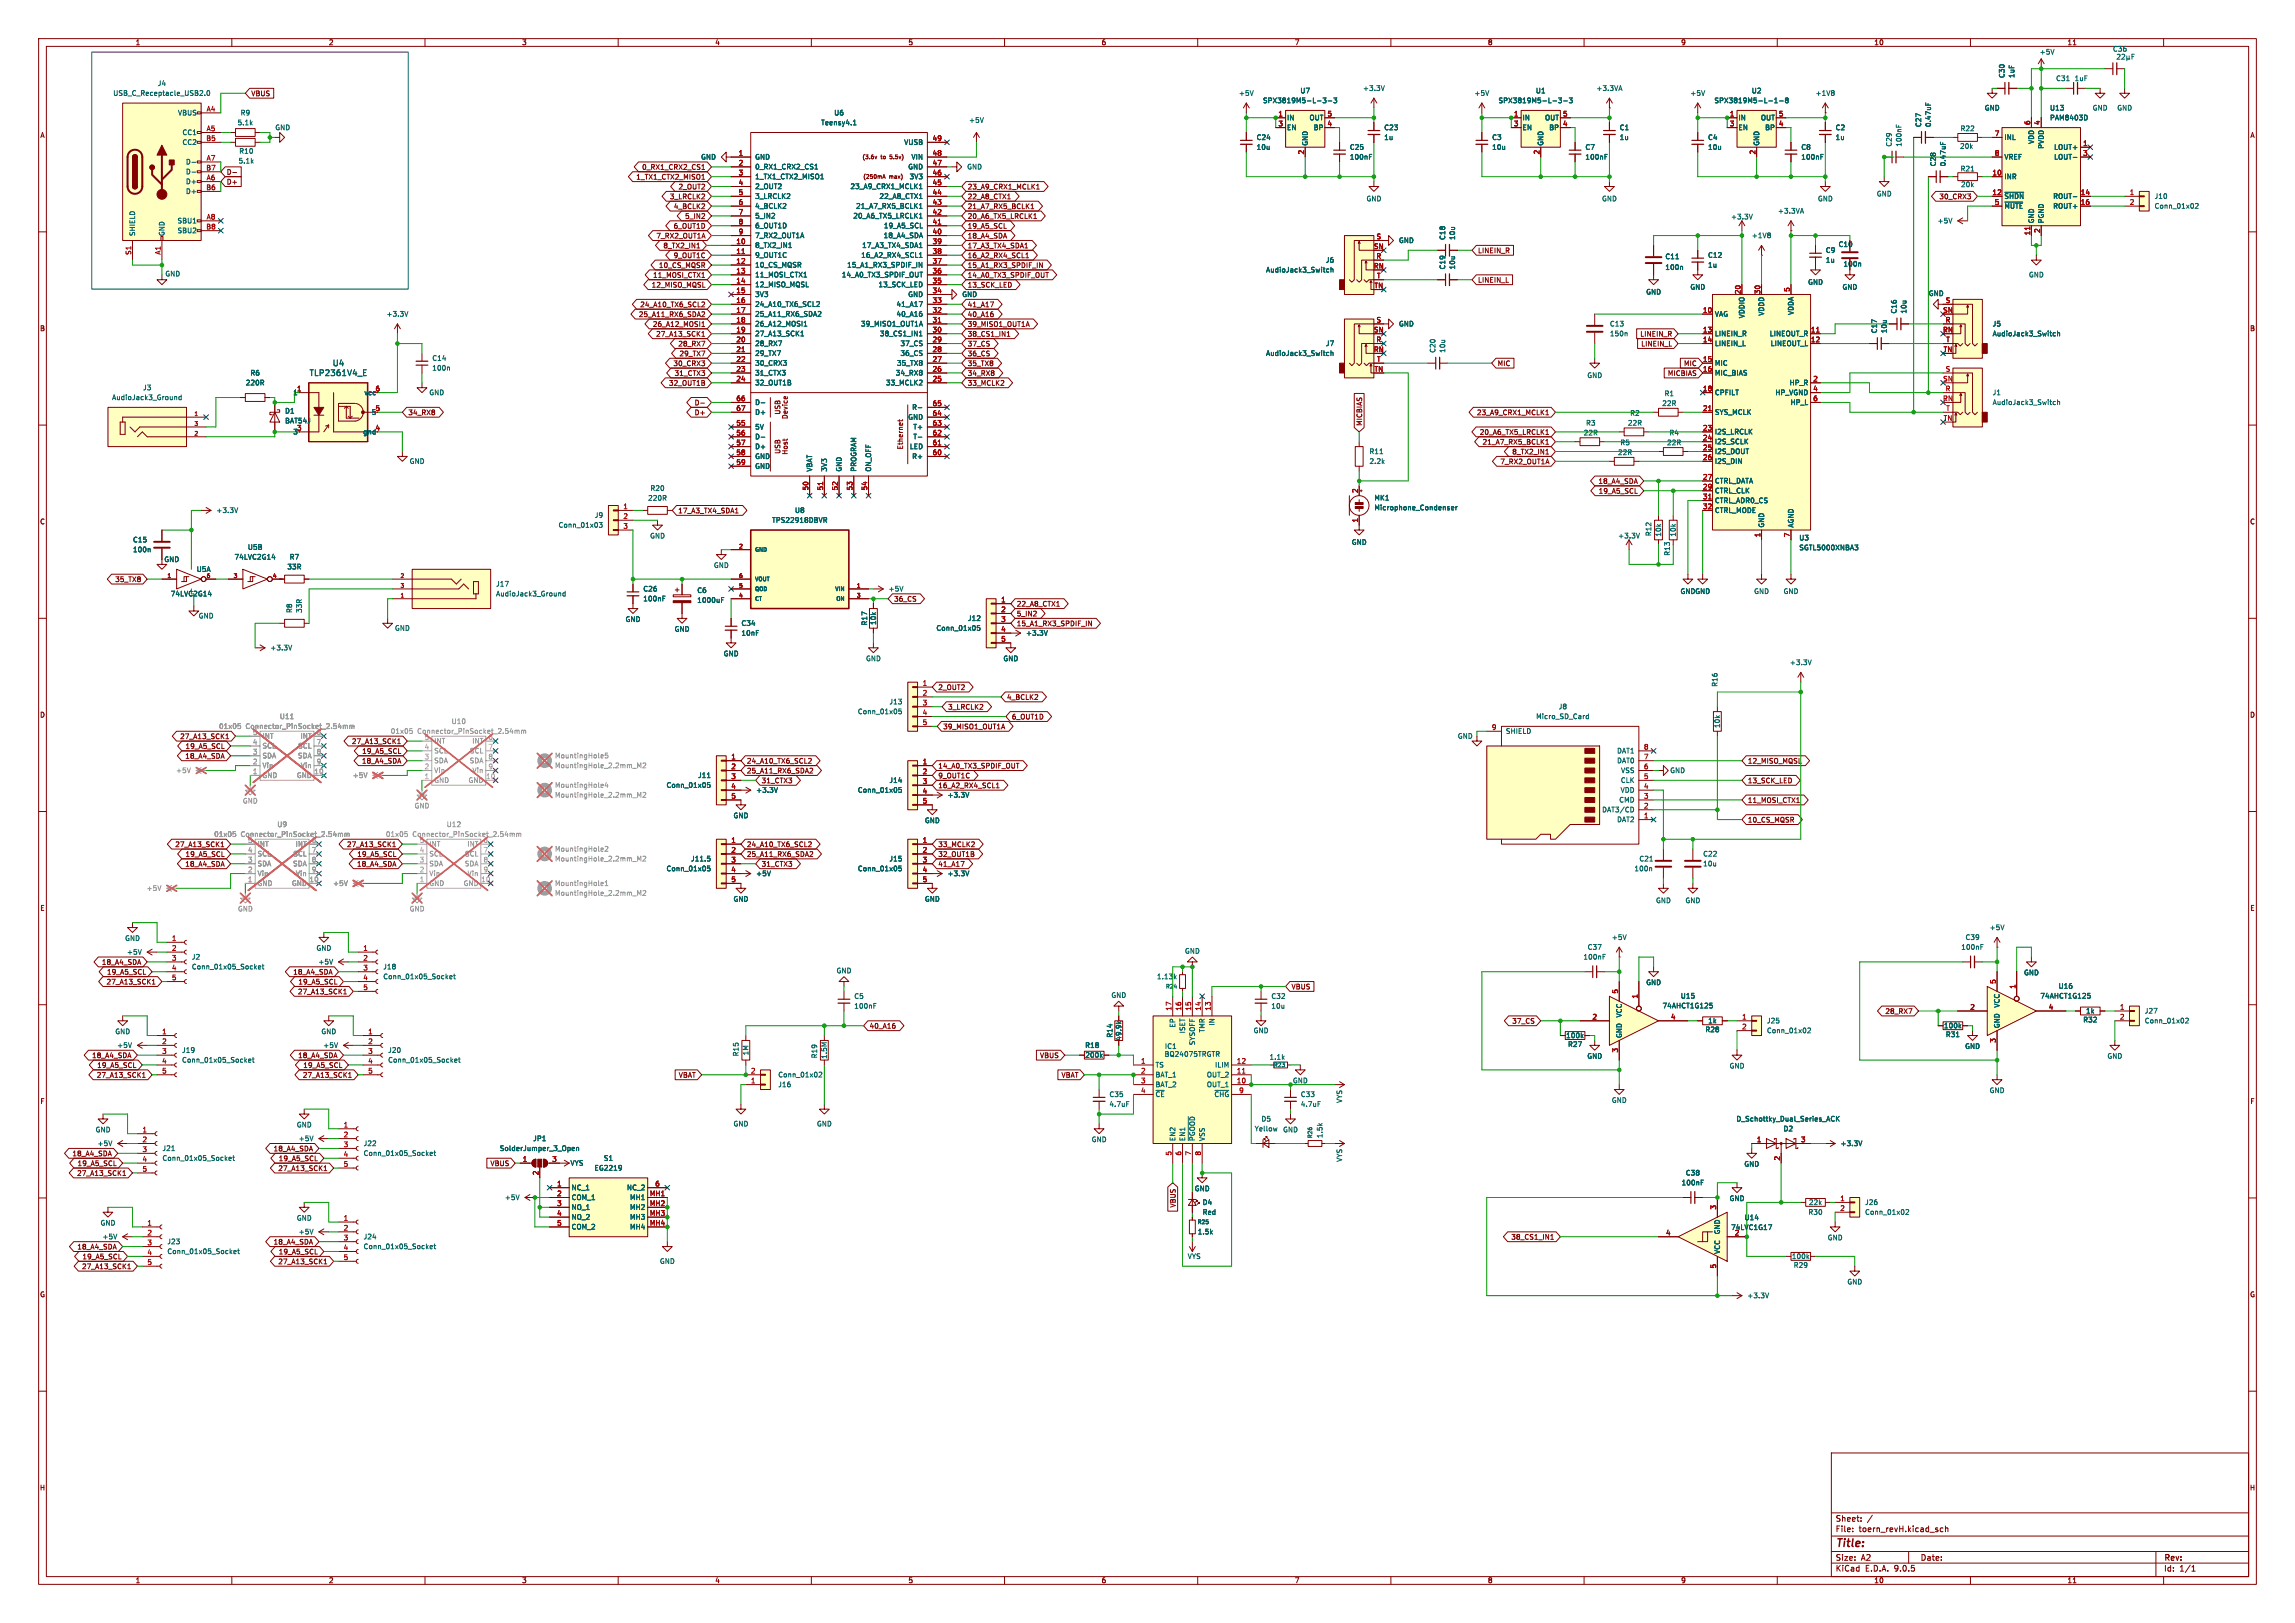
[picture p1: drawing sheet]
<svg xmlns="http://www.w3.org/2000/svg" width="594mm" height="420mm" viewBox="0 0 594 420" stroke-linecap="round" stroke-linejoin="round" font-family="sans-serif">
<defs><g id="words">
<text font-size="2.8" fill="#840000" x="475" y="400.9">Title:</text>
<g font-size="2.1" fill="#006464">
<text x="86" y="95">U4</text>
<text x="80" y="97.5">TLP2361V4_E</text>
</g>
<g font-size="2.1" fill="#840000">
<text x="475" y="394">Sheet:</text>
<text x="475" y="396.7">File:</text>
<text x="481.1" y="396.7">toern_revH.kicad_sch</text>
<text x="475" y="406.9">KiCad</text>
<text x="475" y="404.1">Size:</text>
<text x="481.7" y="404.1">A2</text>
<text x="482.7" y="406.9">E.D.A.</text>
<text x="490.3" y="406.9">9.0.5</text>
<text x="497" y="404.1">Date:</text>
<text x="560" y="404.3">Rev:</text>
<text x="560" y="406.9">Id:</text>
<text x="564.1" y="406.9">1/1</text>
</g>
<g font-size="1.8" fill="#840000">
<text x="35" y="11.9">1</text>
<text x="85" y="11.9">2</text>
<text x="135" y="11.9">3</text>
<text x="185" y="11.9">4</text>
<text x="235" y="11.9">5</text>
<text x="285" y="11.9">6</text>
<text x="335" y="11.9">7</text>
<text x="385" y="11.9">8</text>
<text x="435" y="11.9">9</text>
<text x="485" y="11.9">10</text>
<text x="535" y="11.9">11</text>
<text x="64.9" y="25.1">VBUS</text>
<text x="10.3" y="35.9">A</text>
<text x="582.3" y="35.9">A</text>
<text x="58.6" y="45.4">D-</text>
<text x="58.6" y="47.9">D+</text>
<text x="164.6" y="46.7">1_TX1_CTX2_MISO1</text>
<text x="166.1" y="44.1">0_RX1_CRX2_CS1</text>
<text x="173.3" y="51.8">3_LRCLK2</text>
<text x="175.5" y="49.2">2_OUT2</text>
<text x="250.3" y="49.2">23_A9_CRX1_MCLK1</text>
<text x="250.3" y="51.8">22_A8_CTX1</text>
<text x="501.8" y="51.8">30_CRX3</text>
<text x="174.2" y="59.4">6_OUT1D</text>
<text x="174.3" y="54.3">4_BCLK2</text>
<text x="177.2" y="56.8">5_IN2</text>
<text x="250.3" y="56.8">20_A6_TX5_LRCLK1</text>
<text x="250.3" y="54.3">21_A7_RX5_BCLK1</text>
<text x="250.3" y="59.4">19_A5_SCL</text>
<text x="169.8" y="61.9">7_RX2_OUT1A</text>
<text x="171.6" y="64.5">8_TX2_IN1</text>
<text x="250.3" y="64.5">17_A3_TX4_SDA1</text>
<text x="250.3" y="61.9">18_A4_SDA</text>
<text x="382.4" y="65.7">LINEIN_R</text>
<text x="170.4" y="69.5">10_CS_MQSR</text>
<text x="174.2" y="67">9_OUT1C</text>
<text x="250.3" y="69.5">15_A1_RX3_SPDIF_IN</text>
<text x="250.3" y="67">16_A2_RX4_SCL1</text>
<text x="168.5" y="74.6">12_MISO_MQSL</text>
<text x="168.9" y="72.1">11_MOSI_CTX1</text>
<text x="250.3" y="72.1">14_A0_TX3_SPDIF_OUT</text>
<text x="250.3" y="74.6">13_SCK_LED</text>
<text x="382.4" y="73.3">LINEIN_L</text>
<text x="165.2" y="82.2">25_A11_RX6_SDA2</text>
<text x="165.6" y="79.7">24_A10_TX6_SCL2</text>
<text x="250.3" y="79.7">41_A17</text>
<text x="250.3" y="82.2">40_A16</text>
<text x="10.3" y="85.9">B</text>
<text x="168.9" y="84.8">26_A12_MOSI1</text>
<text x="169.7" y="87.3">27_A13_SCK1</text>
<text x="175.4" y="89.9">28_RX7</text>
<text x="250.3" y="89.9">37_CS</text>
<text x="250.3" y="84.8">39_MISO1_OUT1A</text>
<text x="250.3" y="87.3">38_CS1_IN1</text>
<text x="424.4" y="87.3">LINEIN_R</text>
<text x="424.7" y="89.9">LINEIN_L</text>
<text x="582.3" y="85.9">B</text>
<text x="174.2" y="94.9">30_CRX3</text>
<text x="175.7" y="92.4">29_TX7</text>
<text x="250.3" y="94.9">35_TX8</text>
<text x="250.3" y="92.4">36_CS</text>
<text x="387.5" y="94.9">MIC</text>
<text x="435.7" y="94.9">MIC</text>
<text x="173" y="100">32_OUT1B</text>
<text x="174.5" y="97.5">31_CTX3</text>
<text x="250.3" y="97.5">34_RX8</text>
<text x="250.3" y="100">33_MCLK2</text>
<text x="431.6" y="97.5">MICBIAS</text>
<text x="105.6" y="107.6">34_RX8</text>
<text x="179.7" y="105.1">D-</text>
<text x="179.7" y="107.6">D+</text>
<text x="202.2" y="107.4" transform="rotate(-90 202.2 107.4)">USB</text>
<text x="382.2" y="107.6">23_A9_CRX1_MCLK1</text>
<text x="204.1" y="108.6" transform="rotate(-90 204.1 108.6)">Device</text>
<text x="352.7" y="110.3" transform="rotate(-90 352.7 110.3)">MICBIAS</text>
<text x="382.9" y="112.7">20_A6_TX5_LRCLK1</text>
<text x="202.2" y="117.6" transform="rotate(-90 202.2 117.6)">USB</text>
<text x="204.1" y="117.8" transform="rotate(-90 204.1 117.8)">Host</text>
<text x="233.9" y="116.4" transform="rotate(-90 233.9 116.4)">Ethernet</text>
<text x="383.6" y="115.3">21_A7_RX5_BCLK1</text>
<text x="391.3" y="117.8">8_TX2_IN1</text>
<text x="388.2" y="120.3">7_RX2_OUT1A</text>
<text x="413.6" y="125.4">18_A4_SDA</text>
<text x="413.7" y="128">19_A5_SCL</text>
<text x="10.3" y="135.9">C</text>
<text x="175.4" y="133">17_A3_TX4_SDA1</text>
<text x="582.3" y="135.9">C</text>
<text x="29.7" y="150.8">35_TX8</text>
<text x="231.3" y="155.9">36_CS</text>
<text x="263" y="157.2">22_A8_CTX1</text>
<text x="263" y="159.7">5_IN2</text>
<text x="263" y="162.2">15_A1_RX3_SPDIF_IN</text>
<text x="242.7" y="178.8">2_OUT2</text>
<text x="10.3" y="185.9">D</text>
<text x="245.3" y="183.8">3_LRCLK2</text>
<text x="260.5" y="181.3">4_BCLK2</text>
<text x="582.3" y="185.9">D</text>
<text x="46.5" y="191.5">27_A13_SCK1</text>
<text x="244" y="188.9">39_MISO1_OUT1A</text>
<text x="261.8" y="186.4">6_OUT1D</text>
<text x="47.8" y="196.5">18_A4_SDA</text>
<text x="47.9" y="194">19_A5_SCL</text>
<text x="91" y="192.7">27_A13_SCK1</text>
<text x="93.6" y="197.8">18_A4_SDA</text>
<text x="93.6" y="195.3">19_A5_SCL</text>
<text x="193.2" y="197.8">24_A10_TX6_SCL2</text>
<text x="452.3" y="197.8">12_MISO_MQSL</text>
<text x="193.2" y="200.3">25_A11_RX6_SDA2</text>
<text x="197" y="202.9">31_CTX3</text>
<text x="242.7" y="199.1">14_A0_TX3_SPDIF_OUT</text>
<text x="242.7" y="201.6">9_OUT1C</text>
<text x="452.3" y="202.9">13_SCK_LED</text>
<text x="242.7" y="204.2">16_A2_RX4_SCL1</text>
<text x="452.3" y="208">11_MOSI_CTX1</text>
<text x="452.3" y="213">10_CS_MQSR</text>
<text x="45.2" y="219.4">27_A13_SCK1</text>
<text x="47.9" y="221.9">19_A5_SCL</text>
<text x="89.7" y="219.4">27_A13_SCK1</text>
<text x="92.3" y="221.9">19_A5_SCL</text>
<text x="193.2" y="221.9">25_A11_RX6_SDA2</text>
<text x="193.2" y="219.4">24_A10_TX6_SCL2</text>
<text x="242.7" y="219.4">33_MCLK2</text>
<text x="242.7" y="221.9">32_OUT1B</text>
<text x="47.8" y="224.5">18_A4_SDA</text>
<text x="92.3" y="224.5">18_A4_SDA</text>
<text x="197" y="224.5">31_CTX3</text>
<text x="242.7" y="224.5">41_A17</text>
<text x="10.3" y="235.9">E</text>
<text x="582.3" y="235.9">E</text>
<text x="26.2" y="249.9">18_A4_SDA</text>
<text x="27.5" y="255">27_A13_SCK1</text>
<text x="27.6" y="252.4">19_A5_SCL</text>
<text x="75.8" y="252.4">18_A4_SDA</text>
<text x="77" y="257.5">27_A13_SCK1</text>
<text x="77.1" y="255">19_A5_SCL</text>
<text x="334.2" y="256.2">VBUS</text>
<text x="487.9" y="262.6">28_RX7</text>
<text x="224.9" y="266.4">40_A16</text>
<text x="391.3" y="265.1">37_CS</text>
<text x="23.7" y="274">18_A4_SDA</text>
<text x="77" y="274">18_A4_SDA</text>
<text x="269.1" y="274">VBUS</text>
<text x="24.9" y="279.1">27_A13_SCK1</text>
<text x="25" y="276.5">19_A5_SCL</text>
<text x="78.3" y="279.1">27_A13_SCK1</text>
<text x="78.4" y="276.5">19_A5_SCL</text>
<text x="175.6" y="279.1">VBAT</text>
<text x="274.6" y="279.1">VBAT</text>
<text x="10.3" y="285.9">F</text>
<text x="582.3" y="285.9">F</text>
<text x="18.6" y="299.4">18_A4_SDA</text>
<text x="70.7" y="298.1">18_A4_SDA</text>
<text x="19.8" y="304.5">27_A13_SCK1</text>
<text x="20" y="301.9">19_A5_SCL</text>
<text x="71.9" y="303.2">27_A13_SCK1</text>
<text x="72" y="300.7">19_A5_SCL</text>
<text x="126.8" y="301.9">VBUS</text>
<text x="304.5" y="312.6" transform="rotate(-90 304.5 312.6)">VBUS</text>
<text x="19.9" y="323.5">18_A4_SDA</text>
<text x="70.7" y="322.3">18_A4_SDA</text>
<text x="391" y="321">38_CS1_IN1</text>
<text x="21.1" y="328.6">27_A13_SCK1</text>
<text x="21.2" y="326.1">19_A5_SCL</text>
<text x="71.9" y="327.3">27_A13_SCK1</text>
<text x="72" y="324.8">19_A5_SCL</text>
<text x="10.3" y="335.9">G</text>
<text x="582.3" y="335.9">G</text>
<text x="10.2" y="385.9">H</text>
<text x="582.2" y="385.9">H</text>
<text x="35" y="409.9">1</text>
<text x="85" y="409.9">2</text>
<text x="135" y="409.9">3</text>
<text x="185" y="409.9">4</text>
<text x="235" y="409.9">5</text>
<text x="285" y="409.9">6</text>
<text x="335" y="409.9">7</text>
<text x="385" y="409.9">8</text>
<text x="435" y="409.9">9</text>
<text x="485" y="409.9">10</text>
<text x="535" y="409.9">11</text>
</g>
<g font-size="1.8" fill="#006464">
<text x="527.8" y="14.3">+5V</text>
<text x="546.8" y="13.6">C36</text>
<text x="40.7" y="22.5">J4</text>
<text x="352.7" y="23.7">+3.3V</text>
<text x="413.1" y="23.7">+3.3VA</text>
<text x="519" y="20.3" transform="rotate(-90 519 20.3)">C30</text>
<text x="521.6" y="20.3" transform="rotate(-90 521.6 20.3)">1uF</text>
<text x="532" y="21.2">C31</text>
<text x="536.9" y="21.2">1uF</text>
<text x="29.2" y="25">USB_C_Receptacle_USB2.0</text>
<text x="320.5" y="25">+5V</text>
<text x="326.8" y="26.9">SPX3819M5-L-3-3</text>
<text x="336.4" y="24.4">U7</text>
<text x="381.5" y="25">+5V</text>
<text x="387.7" y="26.9">SPX3819M5-L-3-3</text>
<text x="397.4" y="24.4">U1</text>
<text x="437.4" y="25">+5V</text>
<text x="443.6" y="26.9">SPX3819M5-L-1-8</text>
<text x="453.3" y="24.4">U2</text>
<text x="469.8" y="25">+1V8</text>
<text x="513.6" y="28.8">GND</text>
<text x="530.5" y="28.8">U13</text>
<text x="541.5" y="28.8">GND</text>
<text x="547.9" y="28.8">GND</text>
<text x="46" y="30.1">VBUS</text>
<text x="47.1" y="35.2">CC1</text>
<text x="61.4" y="32.6">5.1k</text>
<text x="62.2" y="30.1">R9</text>
<text x="71.1" y="33.9">GND</text>
<text x="212.4" y="32.6">Teensy4.1</text>
<text x="215.8" y="30.1">U6</text>
<text x="250.7" y="32">+5V</text>
<text x="333" y="31.3">IN</text>
<text x="333" y="33.9">EN</text>
<text x="338.8" y="31.3">OUT</text>
<text x="339.9" y="33.9">BP</text>
<text x="358.1" y="33.9">C23</text>
<text x="394" y="31.3">IN</text>
<text x="394" y="33.9">EN</text>
<text x="399.8" y="31.3">OUT</text>
<text x="400.9" y="33.9">BP</text>
<text x="419.1" y="33.9">C1</text>
<text x="449.8" y="31.3">IN</text>
<text x="449.8" y="33.9">EN</text>
<text x="455.7" y="31.3">OUT</text>
<text x="456.7" y="33.9">BP</text>
<text x="475" y="33.9">C2</text>
<text x="497.4" y="33" transform="rotate(-90 497.4 33)">C27</text>
<text x="500" y="33" transform="rotate(-90 500 33)">0.47uF</text>
<text x="507.3" y="34.1">R22</text>
<text x="530.5" y="31.3">PAM8403D</text>
<text x="47.1" y="37.7">CC2</text>
<text x="61.8" y="40">R10</text>
<text x="181.3" y="41.5">GND</text>
<text x="195.3" y="41.5">GND</text>
<text x="233.9" y="37.7">VUSB</text>
<text x="235.8" y="41.5">VIN</text>
<text x="325.1" y="36.4">C24</text>
<text x="325.1" y="39">10u</text>
<text x="338.7" y="37.8" transform="rotate(-90 338.7 37.8)">GND</text>
<text x="349.3" y="41.5">100nF</text>
<text x="349.3" y="39">C25</text>
<text x="358.1" y="36.4">1u</text>
<text x="386.1" y="36.4">C3</text>
<text x="386.1" y="39">10u</text>
<text x="399.6" y="37.8" transform="rotate(-90 399.6 37.8)">GND</text>
<text x="410.2" y="39">C7</text>
<text x="410.2" y="41.5">100nF</text>
<text x="419.1" y="36.4">1u</text>
<text x="442" y="36.4">C4</text>
<text x="442" y="39">10u</text>
<text x="455.5" y="37.8" transform="rotate(-90 455.5 37.8)">GND</text>
<text x="466.1" y="39">C8</text>
<text x="466.1" y="41.5">100nF</text>
<text x="475" y="36.4">1u</text>
<text x="489.8" y="38.1" transform="rotate(-90 489.8 38.1)">C29</text>
<text x="492.4" y="38.1" transform="rotate(-90 492.4 38.1)">100nF</text>
<text x="507.2" y="38.7">20k</text>
<text x="518.7" y="36.4">INL</text>
<text x="518.7" y="41.5">VREF</text>
<text x="526.6" y="37.4" transform="rotate(-90 526.6 37.4)">VDD</text>
<text x="529.2" y="38.6" transform="rotate(-90 529.2 38.6)">PVDD</text>
<text x="531.5" y="39">LOUT+</text>
<text x="531.5" y="41.5">LOUT-</text>
<text x="48" y="42.8">D-</text>
<text x="48" y="45.3">D-</text>
<text x="48" y="47.9">D+</text>
<text x="61.6" y="42.5">5.1k</text>
<text x="195.3" y="44">0_RX1_CRX2_CS1</text>
<text x="195.3" y="46.6">1_TX1_CTX2_MISO1</text>
<text x="234.9" y="44">GND</text>
<text x="235.3" y="46.6">3V3</text>
<text x="250.2" y="44">GND</text>
<text x="501.2" y="43.2" transform="rotate(-90 501.2 43.2)">C28</text>
<text x="503.8" y="43.2" transform="rotate(-90 503.8 43.2)">0.47uF</text>
<text x="507.3" y="44.6">R21</text>
<text x="518.7" y="46.6">INR</text>
<text x="48" y="50.4">D+</text>
<text x="195.3" y="51.7">3_LRCLK2</text>
<text x="195.3" y="49.1">2_OUT2</text>
<text x="220" y="49.1">23_A9_CRX1_MCLK1</text>
<text x="227.5" y="51.7">22_A8_CTX1</text>
<text x="353.6" y="52.3">GND</text>
<text x="414.5" y="52.3">GND</text>
<text x="470.4" y="52.3">GND</text>
<text x="485.6" y="51">GND</text>
<text x="507.4" y="48.6">20k</text>
<text x="518.7" y="51.7">~{SHDN}</text>
<text x="531.3" y="51.7">ROUT-</text>
<text x="557.5" y="51.7">J10</text>
<text x="45.8" y="58">SBU1</text>
<text x="195.3" y="54.2">4_BCLK2</text>
<text x="195.3" y="56.7">5_IN2</text>
<text x="195.3" y="59.3">6_OUT1D</text>
<text x="220.7" y="56.7">20_A6_TX5_LRCLK1</text>
<text x="221.5" y="54.2">21_A7_RX5_BCLK1</text>
<text x="228.7" y="59.3">19_A5_SCL</text>
<text x="447.9" y="57">+3.3V</text>
<text x="460.1" y="55.5">+3.3VA</text>
<text x="501.4" y="58">+5V</text>
<text x="518.7" y="54.2">~{MUTE}</text>
<text x="526.6" y="57.9" transform="rotate(-90 526.6 57.9)">GND</text>
<text x="529.2" y="57.9" transform="rotate(-90 529.2 57.9)">PGND</text>
<text x="531.3" y="54.2">ROUT+</text>
<text x="557.5" y="54.2">Conn_01x02</text>
<text x="35.2" y="61.2" transform="rotate(-90 35.2 61.2)">SHIELD</text>
<text x="42.8" y="61.2" transform="rotate(-90 42.8 61.2)">GND</text>
<text x="45.8" y="60.6">SBU2</text>
<text x="195.3" y="61.8">7_RX2_OUT1A</text>
<text x="195.3" y="64.4">8_TX2_IN1</text>
<text x="223" y="64.4">17_A3_TX4_SDA1</text>
<text x="228.6" y="61.8">18_A4_SDA</text>
<text x="362" y="63.1">GND</text>
<text x="374.2" y="62.2" transform="rotate(-90 374.2 62.2)">C18</text>
<text x="376.8" y="62.2" transform="rotate(-90 376.8 62.2)">10u</text>
<text x="453.3" y="61.8">+1V8</text>
<text x="472.4" y="65.6">C9</text>
<text x="475.8" y="64.1">C10</text>
<text x="42.7" y="71.7">GND</text>
<text x="195.3" y="66.9">9_OUT1C</text>
<text x="195.3" y="69.4">10_CS_MQSR</text>
<text x="195.3" y="72">11_MOSI_CTX1</text>
<text x="217.8" y="72">14_A0_TX3_SPDIF_OUT</text>
<text x="219.2" y="69.4">15_A1_RX3_SPDIF_IN</text>
<text x="222.8" y="66.9">16_A2_RX4_SCL1</text>
<text x="327.6" y="70.7">AudioJack3_Switch</text>
<text x="343.1" y="68.2">J6</text>
<text x="374.2" y="69.8" transform="rotate(-90 374.2 69.8)">C19</text>
<text x="376.8" y="69.8" transform="rotate(-90 376.8 69.8)">10u</text>
<text x="430.9" y="70">100n</text>
<text x="430.9" y="67.3">C11</text>
<text x="442" y="69.4">1u</text>
<text x="442" y="66.9">C12</text>
<text x="472.4" y="68.2">1u</text>
<text x="477" y="69.2">100n</text>
<text x="525" y="72">GND</text>
<text x="195.3" y="74.5">12_MISO_MQSL</text>
<text x="195.3" y="77.1">3V3</text>
<text x="227.3" y="74.5">13_SCK_LED</text>
<text x="234.9" y="77.1">GND</text>
<text x="248.9" y="77.1">GND</text>
<text x="426" y="76.4">GND</text>
<text x="437.4" y="75.2">GND</text>
<text x="467.9" y="73.9">GND</text>
<text x="476.8" y="75.2">GND</text>
<text x="499.1" y="76.8">GND</text>
<text x="99.9" y="82.1">+3.3V</text>
<text x="195.3" y="79.6">24_A10_TX6_SCL2</text>
<text x="195.3" y="82.1">25_A11_RX6_SDA2</text>
<text x="231.9" y="79.6">41_A17</text>
<text x="231.9" y="82.1">40_A16</text>
<text x="443.7" y="82.1">VAG</text>
<text x="451.7" y="82.5" transform="rotate(-90 451.7 82.5)">VDDIO</text>
<text x="456.8" y="81.8" transform="rotate(-90 456.8 81.8)">VDDD</text>
<text x="464.4" y="81.6" transform="rotate(-90 464.4 81.6)">VDDA</text>
<text x="491.1" y="81.3" transform="rotate(-90 491.1 81.3)">C16</text>
<text x="493.6" y="81.3" transform="rotate(-90 493.6 81.3)">10u</text>
<text x="195.3" y="84.7">26_A12_MOSI1</text>
<text x="195.3" y="87.2">27_A13_SCK1</text>
<text x="195.3" y="89.8">28_RX7</text>
<text x="222.7" y="84.7">39_MISO1_OUT1A</text>
<text x="227.6" y="87.2">38_CS1_IN1</text>
<text x="232.9" y="89.8">37_CS</text>
<text x="343.1" y="89.8">J7</text>
<text x="362" y="84.7">GND</text>
<text x="416.6" y="87.2">150n</text>
<text x="416.6" y="84.7">C13</text>
<text x="443.7" y="87.2">LINEIN_R</text>
<text x="443.7" y="89.8">LINEIN_L</text>
<text x="457.9" y="87.2">LINEOUT_R</text>
<text x="458.2" y="89.8">LINEOUT_L</text>
<text x="486" y="86.4" transform="rotate(-90 486 86.4)">C17</text>
<text x="488.5" y="86.4" transform="rotate(-90 488.5 86.4)">10u</text>
<text x="515.6" y="84.7">J5</text>
<text x="515.6" y="87.2">AudioJack3_Switch</text>
<text x="111.8" y="93.6">C14</text>
<text x="195.3" y="92.3">29_TX7</text>
<text x="195.3" y="94.8">30_CRX3</text>
<text x="232" y="94.8">35_TX8</text>
<text x="232.9" y="92.3">36_CS</text>
<text x="327.6" y="92.3">AudioJack3_Switch</text>
<text x="371.7" y="91.4" transform="rotate(-90 371.7 91.4)">C20</text>
<text x="374.2" y="91.4" transform="rotate(-90 374.2 91.4)">10u</text>
<text x="443.7" y="94.8">MIC</text>
<text x="36.9" y="101.2">J3</text>
<text x="63.5" y="99.9">220R</text>
<text x="64.7" y="97.4">R6</text>
<text x="111.8" y="96.1">100n</text>
<text x="195.3" y="97.4">31_CTX3</text>
<text x="195.3" y="99.9">32_OUT1B</text>
<text x="229.2" y="99.9">33_MCLK2</text>
<text x="231.7" y="97.4">34_RX8</text>
<text x="410.7" y="98">GND</text>
<text x="443.7" y="97.4">MIC_BIAS</text>
<text x="463.1" y="99.9">HP_R</text>
<text x="28.9" y="103.7">AudioJack3_Ground</text>
<text x="73.7" y="107.2">D1</text>
<text x="75.8" y="102.5">1</text>
<text x="94.2" y="102.5">vcc</text>
<text x="111" y="102.5">GND</text>
<text x="195.3" y="105">D-</text>
<text x="195.3" y="107.5">D+</text>
<text x="236" y="106.3">R-</text>
<text x="421.8" y="107.8">R2</text>
<text x="430.1" y="105.3">22R</text>
<text x="430.7" y="102.7">R1</text>
<text x="443.7" y="102.5">CPFILT</text>
<text x="443.7" y="107.5">SYS_MCLK</text>
<text x="459.4" y="102.5">HP_VGND</text>
<text x="463.3" y="105">HP_L</text>
<text x="515.6" y="102.5">J1</text>
<text x="515.6" y="105">AudioJack3_Switch</text>
<text x="73.7" y="109.8">BAT54J</text>
<text x="93.9" y="112.6">gnd</text>
<text x="195.3" y="111.4">5V</text>
<text x="195.3" y="113.9">D-</text>
<text x="234.9" y="108.8">GND</text>
<text x="236.3" y="111.4">T+</text>
<text x="236.3" y="113.9">T-</text>
<text x="409.8" y="112.9">22R</text>
<text x="410.4" y="110.3">R3</text>
<text x="421.2" y="110.3">22R</text>
<text x="432" y="112.9">R4</text>
<text x="443.7" y="112.6">I2S_LRCLK</text>
<text x="195.3" y="116.4">D+</text>
<text x="195.3" y="119">GND</text>
<text x="235.4" y="116.4">LED</text>
<text x="236" y="119">R+</text>
<text x="354.3" y="117.7">R11</text>
<text x="418.7" y="118">22R</text>
<text x="419.3" y="115.4">R5</text>
<text x="431.4" y="115.4">22R</text>
<text x="443.7" y="115.2">I2S_SCLK</text>
<text x="443.7" y="117.7">I2S_DOUT</text>
<text x="105.9" y="120.2">GND</text>
<text x="195.3" y="121.5">GND</text>
<text x="210.4" y="122.2" transform="rotate(-90 210.4 122.2)">VBAT</text>
<text x="214.2" y="122.2" transform="rotate(-90 214.2 122.2)">3V3</text>
<text x="218" y="122.2" transform="rotate(-90 218 122.2)">GND</text>
<text x="221.8" y="122.2" transform="rotate(-90 221.8 122.2)">PROGRAM</text>
<text x="225.7" y="122.2" transform="rotate(-90 225.7 122.2)">ON_OFF</text>
<text x="354.3" y="120.2">2.2k</text>
<text x="443.7" y="120.2">I2S_DIN</text>
<text x="443.7" y="125.3">CTRL_DATA</text>
<text x="167.6" y="129.8">220R</text>
<text x="168.2" y="127.2">R20</text>
<text x="355.6" y="129.7">MK1</text>
<text x="443.7" y="127.9">CTRL_CLK</text>
<text x="443.7" y="130.4">CTRL_ADR0_CS</text>
<text x="55.9" y="132.9">+3.3V</text>
<text x="144.4" y="136.8">Conn_01x03</text>
<text x="153.8" y="134.2">J9</text>
<text x="199.7" y="135.5">TPS22918DBVR</text>
<text x="205.6" y="132.9">U8</text>
<text x="355.6" y="132.2">Microphone_Condenser</text>
<text x="443.7" y="132.9">CTRL_MODE</text>
<text x="456.8" y="136.7" transform="rotate(-90 456.8 136.7)">GND</text>
<text x="464.4" y="136.7" transform="rotate(-90 464.4 136.7)">AGND</text>
<text x="34.3" y="143.1">100n</text>
<text x="34.3" y="140.6">C15</text>
<text x="64" y="142.5">U5B</text>
<text x="168.1" y="139.5">GND</text>
<text x="349.8" y="141.2">GND</text>
<text x="418.7" y="139.5">+3.3V</text>
<text x="427.6" y="138.9" transform="rotate(-90 427.6 138.9)">R12</text>
<text x="430.1" y="139" transform="rotate(-90 430.1 139)">10k</text>
<text x="432.4" y="143.9" transform="rotate(-90 432.4 143.9)">R13</text>
<text x="433.9" y="139" transform="rotate(-90 433.9 139)">10k</text>
<text x="465.6" y="142.6">SGTL5000XNBA3</text>
<text x="465.6" y="140.1">U3</text>
<text x="42.4" y="145.6">GND</text>
<text x="50.8" y="148.2">U5A</text>
<text x="60.6" y="145">74LVC2G14</text>
<text x="74.3" y="147.5">33R</text>
<text x="74.9" y="145">R7</text>
<text x="184.7" y="147.2">GND</text>
<text x="44.1" y="154.5">74LVC2G14</text>
<text x="128.3" y="152">J17</text>
<text x="128.3" y="154.5">AudioJack3_Ground</text>
<text x="166.4" y="155.8">100nF</text>
<text x="166.4" y="153.3">C26</text>
<text x="180.3" y="153.6">C6</text>
<text x="229.9" y="153.3">+5V</text>
<text x="434.8" y="153.9">GNDGND</text>
<text x="453.9" y="153.9">GND</text>
<text x="461.5" y="153.9">GND</text>
<text x="51.3" y="160.2">GND</text>
<text x="75.8" y="158.7" transform="rotate(-90 75.8 158.7)">R8</text>
<text x="78.3" y="158.7" transform="rotate(-90 78.3 158.7)">33R</text>
<text x="161.8" y="161.1">GND</text>
<text x="180.3" y="156.2">1000uF</text>
<text x="224.6" y="162" transform="rotate(-90 224.6 162)">R17</text>
<text x="226.9" y="161.8" transform="rotate(-90 226.9 161.8)">10k</text>
<text x="250.4" y="160.9">J12</text>
<text x="102.1" y="163.4">GND</text>
<text x="174.5" y="163.7">GND</text>
<text x="191.8" y="162.2">C34</text>
<text x="191.8" y="164.7">10nF</text>
<text x="242.2" y="163.4">Conn_01x05</text>
<text x="265.4" y="164.7">+3.3V</text>
<text x="69.9" y="168.5">+3.3V</text>
<text x="187.2" y="170">GND</text>
<text x="224" y="171.3">GND</text>
<text x="259.6" y="171.3">GND</text>
<text x="463.1" y="172.3">+3.3V</text>
<text x="444.7" y="177.8" transform="rotate(-90 444.7 177.8)">R16</text>
<text x="221.9" y="185">Conn_01x05</text>
<text x="230.1" y="182.5">J13</text>
<text x="403.3" y="183.7">J8</text>
<text x="377.2" y="191.4">GND</text>
<text x="389.6" y="190.1">SHIELD</text>
<text x="397.5" y="186.3">Micro_SD_Card</text>
<text x="445.4" y="188.5" transform="rotate(-90 445.4 188.5)">10k</text>
<text x="418.4" y="197.7">DAT0</text>
<text x="418.4" y="195.2">DAT1</text>
<text x="180.6" y="201.5">J11</text>
<text x="230.1" y="202.8">J14</text>
<text x="419.4" y="202.8">CLK</text>
<text x="419.5" y="200.3">VSS</text>
<text x="432.2" y="200.3">GND</text>
<text x="172.4" y="204.1">Conn_01x05</text>
<text x="195.6" y="205.3">+3.3V</text>
<text x="221.9" y="205.3">Conn_01x05</text>
<text x="245.1" y="206.6">+3.3V</text>
<text x="419" y="207.9">CMD</text>
<text x="419.3" y="205.3">VDD</text>
<text x="189.7" y="211.9">GND</text>
<text x="239.3" y="213.2">GND</text>
<text x="414.6" y="210.4">DAT3/CD</text>
<text x="418.4" y="213">DAT2</text>
<text x="440.7" y="221.8">C22</text>
<text x="172.4" y="225.7">Conn_01x05</text>
<text x="178.7" y="223.1">J11.5</text>
<text x="195.6" y="226.9">+5V</text>
<text x="221.9" y="225.7">Conn_01x05</text>
<text x="230.1" y="223.1">J15</text>
<text x="245.1" y="226.9">+3.3V</text>
<text x="422.9" y="225.7">100n</text>
<text x="424.2" y="223.1">C21</text>
<text x="440.7" y="224.4">10u</text>
<text x="189.7" y="233.5">GND</text>
<text x="239.3" y="233.5">GND</text>
<text x="428.5" y="233.9">GND</text>
<text x="436.1" y="233.9">GND</text>
<text x="32.3" y="243.7">GND</text>
<text x="410.8" y="246">C37</text>
<text x="417.1" y="243.4">+5V</text>
<text x="507.5" y="246">100nF</text>
<text x="508.6" y="243.4">C39</text>
<text x="514.9" y="240.9">+5V</text>
<text x="32.7" y="247.2">+5V</text>
<text x="49.5" y="248.5">J2</text>
<text x="49.5" y="251.1">Conn_01x05_Socket</text>
<text x="81.8" y="246.2">GND</text>
<text x="82.3" y="249.8">+5V</text>
<text x="99.1" y="251.1">J18</text>
<text x="306.6" y="247">GND</text>
<text x="409.7" y="248.5">100nF</text>
<text x="99.1" y="253.6">Conn_01x05_Socket</text>
<text x="216.4" y="252.1">GND</text>
<text x="299.3" y="253.6">1.13k</text>
<text x="426" y="255.1">GND</text>
<text x="523.7" y="252.6">GND</text>
<text x="532.7" y="256.1">U16</text>
<text x="221" y="258.7">C5</text>
<text x="221" y="261.2">100nF</text>
<text x="287.5" y="258.4">GND</text>
<text x="328.9" y="258.7">C32</text>
<text x="328.9" y="261.2">10u</text>
<text x="420" y="263.4" transform="rotate(-90 420 263.4)">VCC</text>
<text x="430.2" y="261.1">74AHCT1G125</text>
<text x="434.9" y="258.6">U15</text>
<text x="517.8" y="260.9" transform="rotate(-90 517.8 260.9)">VCC</text>
<text x="528" y="258.6">74AHCT1G125</text>
<text x="539.8" y="262.5">1k</text>
<text x="555" y="262.5">J27</text>
<text x="29.7" y="267.8">GND</text>
<text x="83.1" y="267.8">GND</text>
<text x="288.1" y="268.6" transform="rotate(-90 288.1 268.6)">R14</text>
<text x="290.4" y="269.4" transform="rotate(-90 290.4 269.4)">49.9k</text>
<text x="304.4" y="266" transform="rotate(-90 304.4 266)">EP</text>
<text x="306.9" y="267.5" transform="rotate(-90 306.9 267.5)">ISET</text>
<text x="312" y="267.3" transform="rotate(-90 312 267.3)">TMR</text>
<text x="314.6" y="265.5" transform="rotate(-90 314.6 265.5)">IN</text>
<text x="324.4" y="267.6">GND</text>
<text x="405.2" y="268.8">100k</text>
<text x="420" y="268.7" transform="rotate(-90 420 268.7)">GND</text>
<text x="441.3" y="267.3">R28</text>
<text x="442" y="265">1k</text>
<text x="457.2" y="267.6">Conn_01x02</text>
<text x="457.2" y="265">J25</text>
<text x="503" y="266.3">100k</text>
<text x="503.5" y="268.6">R31</text>
<text x="517.8" y="266.2" transform="rotate(-90 517.8 266.2)">GND</text>
<text x="539.1" y="264.8">R32</text>
<text x="555" y="265">Conn_01x02</text>
<text x="30.2" y="271.4">+5V</text>
<text x="47" y="272.6">J19</text>
<text x="47" y="275.2">Conn_01x05_Socket</text>
<text x="83.5" y="271.4">+5V</text>
<text x="100.3" y="272.6">J20</text>
<text x="100.3" y="275.2">Conn_01x05_Socket</text>
<text x="191.4" y="273.5" transform="rotate(-90 191.4 273.5)">R15</text>
<text x="193.9" y="273.2" transform="rotate(-90 193.9 273.2)">1M</text>
<text x="211.7" y="274" transform="rotate(-90 211.7 274)">R19</text>
<text x="214.2" y="274.1" transform="rotate(-90 214.2 274.1)">1.5M</text>
<text x="280.8" y="271.4">R18</text>
<text x="280.8" y="273.9">200k</text>
<text x="301.3" y="273.7">BQ24075TRGTR</text>
<text x="301.4" y="271.6">IC1</text>
<text x="309.5" y="270.6" transform="rotate(-90 309.5 270.6)">SYSOFF</text>
<text x="328.5" y="274.4">1.1k</text>
<text x="405.7" y="271.1">R27</text>
<text x="410.7" y="274.2">GND</text>
<text x="508.5" y="271.6">GND</text>
<text x="545.3" y="274.2">GND</text>
<text x="201.3" y="279">Conn_01x02</text>
<text x="201.3" y="281.5">J16</text>
<text x="299" y="276.5">TS</text>
<text x="299" y="279">BAT_1</text>
<text x="299" y="281.5">BAT_2</text>
<text x="312.3" y="279">OUT_2</text>
<text x="312.3" y="281.5">OUT_1</text>
<text x="314.4" y="276.5">ILIM</text>
<text x="334.5" y="280.5">GND</text>
<text x="447.5" y="276.7">GND</text>
<text x="287" y="284.1">C35</text>
<text x="287" y="286.6">4.7uF</text>
<text x="299" y="284.1">~{CE}</text>
<text x="314.2" y="284.1">~{CHG}</text>
<text x="336.6" y="284.1">C33</text>
<text x="336.6" y="286.6">4.7uF</text>
<text x="347.6" y="285.5" transform="rotate(-90 347.6 285.5)">VYS</text>
<text x="417.1" y="285.6">GND</text>
<text x="514.9" y="283.1">GND</text>
<text x="24.6" y="293.2">GND</text>
<text x="76.7" y="291.9">GND</text>
<text x="189.7" y="291.7">GND</text>
<text x="211.3" y="291.7">GND</text>
<text x="324.6" y="293">Yellow</text>
<text x="326.4" y="290.4">D5</text>
<text x="332" y="293.2">GND</text>
<text x="449.3" y="290.4">D_Schottky_Dual_Series_ACK</text>
<text x="461.5" y="293">D2</text>
<text x="25.1" y="296.8">+5V</text>
<text x="41.9" y="298">J21</text>
<text x="77.2" y="295.5">+5V</text>
<text x="94" y="296.8">J22</text>
<text x="94" y="299.3">Conn_01x05_Socket</text>
<text x="129.2" y="298">SolderJumper_3_Open</text>
<text x="137.9" y="295.5">JP1</text>
<text x="282.4" y="295.8">GND</text>
<text x="304.4" y="295.4" transform="rotate(-90 304.4 295.4)">EN2</text>
<text x="306.9" y="295.4" transform="rotate(-90 306.9 295.4)">EN1</text>
<text x="309.5" y="295.4" transform="rotate(-90 309.5 295.4)">~{PGOOD}</text>
<text x="312" y="295.4" transform="rotate(-90 312 295.4)">VSS</text>
<text x="342.5" y="294.6" transform="rotate(-90 342.5 294.6)">1.5k</text>
<text x="476.3" y="296.8">+3.3V</text>
<text x="41.9" y="300.6">Conn_01x05_Socket</text>
<text x="147.5" y="301.9">VYS</text>
<text x="153.7" y="303.1">EG2219</text>
<text x="156.2" y="300.6">S1</text>
<text x="347.6" y="300.8" transform="rotate(-90 347.6 300.8)">VYS</text>
<text x="436.2" y="304.4">C38</text>
<text x="451.4" y="302.1">GND</text>
<text x="130.5" y="310.7">+5V</text>
<text x="147.8" y="308.2">NC_1</text>
<text x="147.8" y="310.7">COM_1</text>
<text x="162.2" y="308.2">NC_2</text>
<text x="162.9" y="310.7">MH1</text>
<text x="309.1" y="308.5">GND</text>
<text x="435.1" y="306.9">100nF</text>
<text x="447.5" y="311">GND</text>
<text x="25.9" y="317.3">GND</text>
<text x="76.7" y="316.1">GND</text>
<text x="147.8" y="313.3">NO_1</text>
<text x="147.8" y="315.8">NO_2</text>
<text x="162.9" y="313.3">MH2</text>
<text x="162.9" y="315.8">MH3</text>
<text x="311.2" y="312">D4</text>
<text x="311.2" y="314.6">Red</text>
<text x="451.4" y="316">U14</text>
<text x="468" y="314.6">R30</text>
<text x="468.1" y="312">22k</text>
<text x="482.6" y="314.6">Conn_01x02</text>
<text x="482.6" y="312">J26</text>
<text x="26.4" y="320.9">+5V</text>
<text x="43.2" y="322.2">J23</text>
<text x="77.2" y="319.6">+5V</text>
<text x="94" y="320.9">J24</text>
<text x="94" y="323.4">Conn_01x05_Socket</text>
<text x="147.8" y="318.4">COM_2</text>
<text x="162.9" y="318.4">MH4</text>
<text x="309.9" y="319.6">1.5k</text>
<text x="445.4" y="319.5" transform="rotate(-90 445.4 319.5)">GND</text>
<text x="447.9" y="318.5">74LVC1G17</text>
<text x="472.9" y="321.2">GND</text>
<text x="43.2" y="324.7">Conn_01x05_Socket</text>
<text x="170.7" y="327.3">GND</text>
<text x="307.3" y="326">VYS</text>
<text x="445.4" y="324.6" transform="rotate(-90 445.4 324.6)">VCC</text>
<text x="463.7" y="326">100k</text>
<text x="464.1" y="328.3">R29</text>
<text x="478" y="332.6">GND</text>
<text x="452.1" y="336.1">+3.3V</text>
</g>
<g font-size="1.8" fill="#a90000">
<text x="53.4" y="29">A4</text>
<text x="53.4" y="34">A5</text>
<text x="330.8" y="30.2">1</text>
<text x="330.8" y="32.8">3</text>
<text x="343.5" y="30.2">5</text>
<text x="343.5" y="32.8">4</text>
<text x="391.7" y="30.2">1</text>
<text x="391.7" y="32.8">3</text>
<text x="404.4" y="30.2">5</text>
<text x="404.4" y="32.8">4</text>
<text x="447.6" y="30.2">1</text>
<text x="447.6" y="32.8">3</text>
<text x="460.3" y="30.2">5</text>
<text x="460.3" y="32.8">4</text>
<text x="516.2" y="35.3">7</text>
<text x="525.5" y="32.5" transform="rotate(-90 525.5 32.5)">6</text>
<text x="528.1" y="32.5" transform="rotate(-90 528.1 32.5)">4</text>
<text x="53.3" y="36.6">B5</text>
<text x="53.4" y="41.7">A7</text>
<text x="191.1" y="40.4">1</text>
<text x="241.3" y="36.6">49</text>
<text x="241.3" y="40.4">48</text>
<text x="337.6" y="40.1" transform="rotate(-90 337.6 40.1)">2</text>
<text x="398.5" y="40.1" transform="rotate(-90 398.5 40.1)">2</text>
<text x="454.4" y="40.1" transform="rotate(-90 454.4 40.1)">2</text>
<text x="516.2" y="40.4">8</text>
<text x="539" y="37.8">1</text>
<text x="539" y="40.4">3</text>
<text x="53.3" y="44.2">B7</text>
<text x="53.4" y="46.7">A6</text>
<text x="191.1" y="42.9">2</text>
<text x="191.1" y="45.5">3</text>
<text x="241.3" y="42.9">47</text>
<text x="241.3" y="45.5">46</text>
<text x="515.6" y="45.5">10</text>
<text x="53.3" y="49.3">B6</text>
<text x="191.1" y="50.5">5</text>
<text x="191.1" y="53.1">6</text>
<text x="191.1" y="48">4</text>
<text x="241.3" y="48">45</text>
<text x="241.3" y="50.5">44</text>
<text x="241.3" y="53.1">43</text>
<text x="515.6" y="50.5">12</text>
<text x="516.2" y="53.1">5</text>
<text x="538.4" y="50.5">14</text>
<text x="538.4" y="53.1">16</text>
<text x="551.1" y="50.5">1</text>
<text x="551.1" y="53.1">2</text>
<text x="53.3" y="59.4">B8</text>
<text x="53.4" y="56.9">A8</text>
<text x="191.1" y="55.6">7</text>
<text x="191.1" y="58.2">8</text>
<text x="241.3" y="55.6">42</text>
<text x="241.3" y="58.2">41</text>
<text x="190.5" y="63.2">10</text>
<text x="190.5" y="65.8">11</text>
<text x="191.1" y="60.7">9</text>
<text x="241.3" y="60.7">40</text>
<text x="241.3" y="63.2">39</text>
<text x="241.3" y="65.8">38</text>
<text x="355.5" y="64.5">SN</text>
<text x="356.2" y="62">S</text>
<text x="525.5" y="61" transform="rotate(-90 525.5 61)">11</text>
<text x="528.1" y="60.4" transform="rotate(-90 528.1 60.4)">2</text>
<text x="34" y="66.1" transform="rotate(-90 34 66.1)">S1</text>
<text x="41.7" y="66" transform="rotate(-90 41.7 66)">A1</text>
<text x="190.5" y="68.3">12</text>
<text x="190.5" y="70.9">13</text>
<text x="241.3" y="68.3">37</text>
<text x="241.3" y="70.9">36</text>
<text x="355.5" y="69.6">RN</text>
<text x="356.1" y="67.1">R</text>
<text x="190.5" y="73.4">14</text>
<text x="190.5" y="75.9">15</text>
<text x="241.3" y="73.4">35</text>
<text x="241.3" y="75.9">34</text>
<text x="355.6" y="74.7">TN</text>
<text x="356.3" y="72.1">T</text>
<text x="450.6" y="76.2" transform="rotate(-90 450.6 76.2)">20</text>
<text x="455.7" y="76.2" transform="rotate(-90 455.7 76.2)">30</text>
<text x="463.3" y="75.6" transform="rotate(-90 463.3 75.6)">5</text>
<text x="190.5" y="78.5">16</text>
<text x="190.5" y="81">17</text>
<text x="190.5" y="83.6">18</text>
<text x="241.3" y="78.5">33</text>
<text x="241.3" y="81">32</text>
<text x="241.3" y="83.6">31</text>
<text x="356.2" y="83.6">S</text>
<text x="440.6" y="81">10</text>
<text x="502.8" y="81">SN</text>
<text x="503.5" y="83.6">R</text>
<text x="503.5" y="78.5">S</text>
<text x="190.5" y="86.1">19</text>
<text x="190.5" y="88.6">20</text>
<text x="241.3" y="86.1">30</text>
<text x="241.3" y="88.6">29</text>
<text x="355.5" y="86.1">SN</text>
<text x="356.1" y="88.6">R</text>
<text x="440.6" y="86.1">13</text>
<text x="440.6" y="88.6">14</text>
<text x="468.6" y="86.1">11</text>
<text x="468.6" y="88.6">12</text>
<text x="502.8" y="86.1">RN</text>
<text x="503.6" y="88.6">T</text>
<text x="190.5" y="91.2">21</text>
<text x="190.5" y="93.7">22</text>
<text x="241.3" y="91.2">28</text>
<text x="241.3" y="93.7">27</text>
<text x="355.5" y="91.2">RN</text>
<text x="356.3" y="93.7">T</text>
<text x="440.6" y="93.7">15</text>
<text x="502.9" y="91.2">TN</text>
<text x="76.8" y="101.3">1</text>
<text x="97.1" y="101.3">6</text>
<text x="190.5" y="96.3">23</text>
<text x="190.5" y="98.8">24</text>
<text x="241.3" y="96.3">26</text>
<text x="241.3" y="98.8">25</text>
<text x="355.6" y="96.3">TN</text>
<text x="440.6" y="96.3">16</text>
<text x="440.6" y="101.3">18</text>
<text x="469.2" y="98.8">2</text>
<text x="469.2" y="101.3">4</text>
<text x="502.8" y="98.8">SN</text>
<text x="503.5" y="101.3">R</text>
<text x="503.5" y="96.3">S</text>
<text x="96.1" y="107.5">5</text>
<text x="97.1" y="106.4">5</text>
<text x="190.5" y="103.9">66</text>
<text x="190.5" y="106.4">67</text>
<text x="241.3" y="105.2">65</text>
<text x="241.3" y="107.7">64</text>
<text x="440.6" y="106.4">21</text>
<text x="469.2" y="103.9">6</text>
<text x="502.8" y="103.9">RN</text>
<text x="503.6" y="106.4">T</text>
<text x="75.8" y="112.6">3</text>
<text x="76.8" y="111.5">3</text>
<text x="97.1" y="111.5">4</text>
<text x="190.5" y="110.2">55</text>
<text x="190.5" y="112.8">56</text>
<text x="241.3" y="110.2">63</text>
<text x="241.3" y="112.8">62</text>
<text x="440.6" y="111.5">23</text>
<text x="502.9" y="109">TN</text>
<text x="190.5" y="115.3">57</text>
<text x="190.5" y="117.9">58</text>
<text x="241.3" y="115.3">61</text>
<text x="241.3" y="117.9">60</text>
<text x="440.6" y="114">24</text>
<text x="440.6" y="116.6">25</text>
<text x="440.6" y="119.1">26</text>
<text x="190.5" y="120.4">59</text>
<text x="440.6" y="124.2">27</text>
<text x="161.2" y="131.8">1</text>
<text x="209.3" y="127" transform="rotate(-90 209.3 127)">50</text>
<text x="213.1" y="127" transform="rotate(-90 213.1 127)">51</text>
<text x="216.9" y="127" transform="rotate(-90 216.9 127)">52</text>
<text x="220.7" y="127" transform="rotate(-90 220.7 127)">53</text>
<text x="224.5" y="127" transform="rotate(-90 224.5 127)">54</text>
<text x="351.5" y="127.7" transform="rotate(-90 351.5 127.7)">2</text>
<text x="440.6" y="126.7">29</text>
<text x="440.6" y="129.3">31</text>
<text x="440.6" y="131.8">32</text>
<text x="161.2" y="134.4">2</text>
<text x="161.2" y="136.9">3</text>
<text x="351.5" y="135.3" transform="rotate(-90 351.5 135.3)">1</text>
<text x="455.7" y="139.1" transform="rotate(-90 455.7 139.1)">1</text>
<text x="463.3" y="139.1" transform="rotate(-90 463.3 139.1)">7</text>
<text x="259" y="156">1</text>
<text x="259" y="158.5">2</text>
<text x="259" y="161">3</text>
<text x="259" y="163.6">4</text>
<text x="259" y="166.1">5</text>
<text x="238.7" y="177.5">1</text>
<text x="238.7" y="180.1">2</text>
<text x="238.7" y="182.6">3</text>
<text x="238.7" y="185.2">4</text>
<text x="238.7" y="187.7">5</text>
<text x="386" y="189">9</text>
<text x="189.2" y="196.6">1</text>
<text x="238.7" y="197.9">1</text>
<text x="425.4" y="196.6">7</text>
<text x="425.4" y="194.1">8</text>
<text x="189.2" y="199.1">2</text>
<text x="189.2" y="201.7">3</text>
<text x="238.7" y="200.4">2</text>
<text x="238.7" y="202.9">3</text>
<text x="425.4" y="201.7">5</text>
<text x="425.4" y="199.1">6</text>
<text x="189.2" y="204.2">4</text>
<text x="189.2" y="206.8">5</text>
<text x="238.7" y="205.5">4</text>
<text x="238.7" y="208">5</text>
<text x="425.4" y="209.3">2</text>
<text x="425.4" y="206.8">3</text>
<text x="425.4" y="204.2">4</text>
<text x="425.4" y="211.8">1</text>
<text x="189.2" y="218.2">1</text>
<text x="189.2" y="220.7">2</text>
<text x="238.7" y="218.2">1</text>
<text x="238.7" y="220.7">2</text>
<text x="189.2" y="223.3">3</text>
<text x="189.2" y="225.8">4</text>
<text x="238.7" y="223.3">3</text>
<text x="238.7" y="225.8">4</text>
<text x="189.2" y="228.3">5</text>
<text x="238.7" y="228.3">5</text>
<text x="44.4" y="243.6">1</text>
<text x="44.4" y="246.1">2</text>
<text x="44.4" y="248.7">3</text>
<text x="44.4" y="251.2">4</text>
<text x="93.9" y="246.1">1</text>
<text x="93.9" y="248.7">2</text>
<text x="93.9" y="251.2">3</text>
<text x="44.4" y="253.7">5</text>
<text x="93.9" y="253.7">4</text>
<text x="93.9" y="256.3">5</text>
<text x="418.8" y="257.2" transform="rotate(-90 418.8 257.2)">5</text>
<text x="516.6" y="254.7" transform="rotate(-90 516.6 254.7)">5</text>
<text x="521.7" y="256" transform="rotate(-90 521.7 256)">1</text>
<text x="303.3" y="261.7" transform="rotate(-90 303.3 261.7)">17</text>
<text x="305.8" y="261.7" transform="rotate(-90 305.8 261.7)">16</text>
<text x="308.4" y="261.7" transform="rotate(-90 308.4 261.7)">15</text>
<text x="310.9" y="261.7" transform="rotate(-90 310.9 261.7)">14</text>
<text x="313.4" y="261.7" transform="rotate(-90 313.4 261.7)">13</text>
<text x="412" y="263.9">2</text>
<text x="423.9" y="258.5" transform="rotate(-90 423.9 258.5)">1</text>
<text x="432.4" y="263.9">4</text>
<text x="450.8" y="263.9">1</text>
<text x="509.8" y="261.4">2</text>
<text x="530.2" y="261.4">4</text>
<text x="548.6" y="261.4">1</text>
<text x="548.6" y="263.9">2</text>
<text x="41.8" y="267.7">1</text>
<text x="95.2" y="267.7">1</text>
<text x="450.8" y="266.4">2</text>
<text x="516.6" y="269.9" transform="rotate(-90 516.6 269.9)">3</text>
<text x="41.8" y="270.3">2</text>
<text x="41.8" y="272.8">3</text>
<text x="41.8" y="275.3">4</text>
<text x="95.2" y="270.3">2</text>
<text x="95.2" y="272.8">3</text>
<text x="95.2" y="275.3">4</text>
<text x="295.2" y="275.3">1</text>
<text x="320" y="275.3">12</text>
<text x="418.8" y="272.5" transform="rotate(-90 418.8 272.5)">3</text>
<text x="41.8" y="277.9">5</text>
<text x="95.2" y="277.9">5</text>
<text x="194.2" y="280.4">1</text>
<text x="194.2" y="277.9">2</text>
<text x="295.2" y="277.9">2</text>
<text x="295.2" y="280.4">3</text>
<text x="320" y="277.9">11</text>
<text x="320" y="280.4">10</text>
<text x="295.2" y="283">4</text>
<text x="320.6" y="283">9</text>
<text x="36.8" y="293.1">1</text>
<text x="88.8" y="291.8">1</text>
<text x="36.8" y="295.7">2</text>
<text x="36.8" y="298.2">3</text>
<text x="88.8" y="294.4">2</text>
<text x="88.8" y="296.9">3</text>
<text x="88.8" y="299.5">4</text>
<text x="303.3" y="299.2" transform="rotate(-90 303.3 299.2)">5</text>
<text x="305.8" y="299.2" transform="rotate(-90 305.8 299.2)">6</text>
<text x="308.4" y="299.2" transform="rotate(-90 308.4 299.2)">7</text>
<text x="310.9" y="299.2" transform="rotate(-90 310.9 299.2)">8</text>
<text x="454.6" y="295.7">1</text>
<text x="466" y="295.7">3</text>
<text x="36.8" y="300.7">4</text>
<text x="36.8" y="303.3">5</text>
<text x="88.8" y="302">5</text>
<text x="135.2" y="300.7">1</text>
<text x="139.4" y="304.2" transform="rotate(-90 139.4 304.2)">2</text>
<text x="142.8" y="300.7">3</text>
<text x="460.8" y="300.4" transform="rotate(-90 460.8 300.4)">2</text>
<text x="144.1" y="307.1">1</text>
<text x="144.1" y="309.6">2</text>
<text x="168.1" y="309.6">MH1</text>
<text x="169.5" y="307.1">6</text>
<text x="476.2" y="310.9">1</text>
<text x="38" y="317.2">1</text>
<text x="88.8" y="316">1</text>
<text x="144.1" y="312.2">3</text>
<text x="144.1" y="314.7">4</text>
<text x="144.1" y="317.2">5</text>
<text x="168.1" y="312.2">MH2</text>
<text x="168.1" y="314.7">MH3</text>
<text x="168.1" y="317.2">MH4</text>
<text x="444.2" y="313.1" transform="rotate(-90 444.2 313.1)">3</text>
<text x="476.2" y="313.4">2</text>
<text x="38" y="319.8">2</text>
<text x="38" y="322.3">3</text>
<text x="88.8" y="318.5">2</text>
<text x="88.8" y="321.1">3</text>
<text x="88.8" y="323.6">4</text>
<text x="431.1" y="319.8">4</text>
<text x="448.9" y="319.8">2</text>
<text x="38" y="324.9">4</text>
<text x="38" y="327.4">5</text>
<text x="88.8" y="326.1">5</text>
<text x="444.2" y="328.4" transform="rotate(-90 444.2 328.4)">5</text>
</g>
<g font-size="1.8" fill="#989898">
<text x="56.6" y="188.8">01x05</text>
<text x="63.6" y="188.8">Connector_PinSocket_2.54mm</text>
<text x="67.8" y="191.4">INT</text>
<text x="72.3" y="186.3">U11</text>
<text x="77.7" y="191.4">INT</text>
<text x="101" y="190.1">01x05</text>
<text x="108.1" y="190.1">Connector_PinSocket_2.54mm</text>
<text x="109.8" y="191.5">5</text>
<text x="116.8" y="187.6">U10</text>
<text x="126.3" y="191.5">6</text>
<text x="67.8" y="193.9">SCL</text>
<text x="67.8" y="196.4">SDA</text>
<text x="77" y="196.4">SDA</text>
<text x="77.1" y="193.9">SCL</text>
<text x="112.3" y="192.6">INT</text>
<text x="112.3" y="195.2">SCL</text>
<text x="112.3" y="197.7">SDA</text>
<text x="121.5" y="197.7">SDA</text>
<text x="121.5" y="195.2">SCL</text>
<text x="122.1" y="192.6">INT</text>
<text x="143.5" y="196.4">MountingHole5</text>
<text x="45.4" y="200.3">+5V</text>
<text x="67.8" y="199">Vin</text>
<text x="67.8" y="201.5">GND</text>
<text x="76.7" y="201.5">GND</text>
<text x="77.7" y="199">Vin</text>
<text x="91.2" y="201.5">+5V</text>
<text x="112.3" y="200.3">Vin</text>
<text x="112.3" y="202.8">GND</text>
<text x="121.1" y="202.8">GND</text>
<text x="122.2" y="200.3">Vin</text>
<text x="143.5" y="199">MountingHole_2.2mm_M2</text>
<text x="62.7" y="208.1">GND</text>
<text x="107.2" y="209.4">GND</text>
<text x="143.5" y="204.1">MountingHole4</text>
<text x="143.5" y="206.6">MountingHole_2.2mm_M2</text>
<text x="71.7" y="214.2">U9</text>
<text x="115.5" y="214.2">U12</text>
<text x="55.3" y="216.8">01x05</text>
<text x="62.3" y="216.8">Connector_PinSocket_2.54mm</text>
<text x="66.5" y="219.3">INT</text>
<text x="66.5" y="221.8">SCL</text>
<text x="75.8" y="221.8">SCL</text>
<text x="76.4" y="219.3">INT</text>
<text x="99.7" y="216.8">01x05</text>
<text x="106.8" y="216.8">Connector_PinSocket_2.54mm</text>
<text x="108.5" y="218.2">5</text>
<text x="111" y="219.3">INT</text>
<text x="111" y="221.8">SCL</text>
<text x="120.2" y="221.8">SCL</text>
<text x="120.8" y="219.3">INT</text>
<text x="125" y="218.2">6</text>
<text x="143.5" y="220.6">MountingHole2</text>
<text x="66.5" y="224.4">SDA</text>
<text x="66.5" y="226.9">Vin</text>
<text x="75.7" y="224.4">SDA</text>
<text x="76.5" y="226.9">Vin</text>
<text x="111" y="224.4">SDA</text>
<text x="111" y="226.9">Vin</text>
<text x="120.2" y="224.4">SDA</text>
<text x="120.9" y="226.9">Vin</text>
<text x="143.5" y="223.1">MountingHole_2.2mm_M2</text>
<text x="37.8" y="230.7">+5V</text>
<text x="66.5" y="229.5">GND</text>
<text x="75.4" y="229.5">GND</text>
<text x="86.1" y="229.5">+5V</text>
<text x="111" y="229.5">GND</text>
<text x="119.9" y="229.5">GND</text>
<text x="143.5" y="229.5">MountingHole1</text>
<text x="143.5" y="232">MountingHole_2.2mm_M2</text>
<text x="61.5" y="236.1">GND</text>
<text x="105.9" y="236.1">GND</text>
</g>
<g font-size="1.8" fill="#aaa">
<text x="65.3" y="190.2">5</text>
<text x="81.8" y="190.2">6</text>
<text x="65.3" y="192.8">4</text>
<text x="65.3" y="195.3">3</text>
<text x="65.3" y="197.9">2</text>
<text x="81.8" y="192.8">7</text>
<text x="81.8" y="195.3">8</text>
<text x="81.8" y="197.9">9</text>
<text x="109.8" y="194.1">4</text>
<text x="109.8" y="196.6">3</text>
<text x="126.3" y="194.1">7</text>
<text x="126.3" y="196.6">8</text>
<text x="65.3" y="200.4">1</text>
<text x="81.2" y="200.4">10</text>
<text x="109.8" y="199.1">2</text>
<text x="109.8" y="201.7">1</text>
<text x="125.7" y="201.7">10</text>
<text x="126.3" y="199.1">9</text>
<text x="64.1" y="218.2">5</text>
<text x="64.1" y="220.7">4</text>
<text x="80.6" y="218.2">6</text>
<text x="80.6" y="220.7">7</text>
<text x="108.5" y="220.7">4</text>
<text x="125" y="220.7">7</text>
<text x="64.1" y="223.3">3</text>
<text x="64.1" y="225.8">2</text>
<text x="80.6" y="223.3">8</text>
<text x="80.6" y="225.8">9</text>
<text x="108.5" y="223.3">3</text>
<text x="108.5" y="225.8">2</text>
<text x="125" y="223.3">8</text>
<text x="125" y="225.8">9</text>
<text x="64.1" y="228.3">1</text>
<text x="80" y="228.3">10</text>
<text x="108.5" y="228.3">1</text>
<text x="124.4" y="228.3">10</text>
</g>
<g font-size="1.4" fill="#840000">
<text x="223.1" y="41.4">(3.6v</text>
<text x="228" y="41.4">to</text>
<text x="230.5" y="41.4">5.5v)</text>
<text x="223.3" y="46.5">(250mA</text>
<text x="230.1" y="46.5">max)</text>
</g>
<g font-size="1.4" fill="#a90000">
<text x="50.2" y="107.7">1</text>
<text x="50.2" y="110.2">3</text>
<text x="50.2" y="112.8">2</text>
<text x="191.2" y="142">2</text>
<text x="43.2" y="149.6">1</text>
<text x="53.4" y="149.6">6</text>
<text x="60.3" y="149.6">3</text>
<text x="70.5" y="149.6">4</text>
<text x="103.5" y="149.6">2</text>
<text x="191.2" y="149.6">6</text>
<text x="103.5" y="154.7">1</text>
<text x="103.5" y="152.1">3</text>
<text x="191.2" y="154.7">4</text>
<text x="191.2" y="152.1">5</text>
<text x="221.6" y="154.7">3</text>
<text x="221.6" y="152.1">1</text>
</g>
<g font-size="1.4" fill="#006464">
<text x="195.3" y="143">GND</text>
<text x="195.3" y="155.7">CT</text>
<text x="195.3" y="153.1">QOD</text>
<text x="195.3" y="150.6">VOUT</text>
<text x="216" y="153.1">VIN</text>
<text x="216.3" y="155.7">ON</text>
<text x="301.6" y="256">R24</text>
<text x="329.6" y="276.3">R23</text>
<text x="339.8" y="294.7" transform="rotate(-90 339.8 294.7)">R26</text>
<text x="309.8" y="317">R25</text>
</g>
</g></defs>
<g fill="none" stroke="#840000" stroke-width=".26">
<path d="M10 10h574v400h-574zM12 12h570v396h-570zM60 10v2M110 10v2M160 10v2M210 10v2M260 10v2M310 10v2M360 10v2M410 10v2M460 10v2M510 10v2"/>
<path d="M536.6 11.6h.7M560 10v2M346.7 36.8v2.1M346.7 39.9v2M10 60h2M582 60h2M10 110h2M582 110h2M349.2 128.3v5.1M351.8 133.4v3.8h1.3l-1.3 1.2-1.3-1.2h1.3M351.8 125.7v2.6M351.8 129.3v.7"/>
<path d="M351.8 131.6v.7M352 127h.6M352.3 126.7v.6M10 160h2M226.1 166.4v1.2h-1.3l1.3 1.3 1.2-1.3h-1.2M582 160h2M382.3 190.5v1.3h1.2l-1.2 1.2-1.3-1.2h1.3M10 210h2M430.5 219.7v2.8M582 210h2M430.5 224.5v2.8M438.1 228.6v1.3h-1.2l1.2 1.2 1.3-1.2h-1.3"/>
<path d="M43.2 243.8h4.6M43.2 246.4h4.6M43.2 248.9h4.6M43.2 251.5h4.6M43.2 254h4.6M48.3 243.3l-.4 .2-.1 .3 .1 .4 .4 .1M48.3 245.9l-.4 .1-.1 .4 .1 .3 .4 .2M48.3 248.4l-.4 .2-.1 .3 .1 .4 .4 .1M48.3 251l-.4 .1-.1 .4 .1 .3 .4 .2M48.3 253.5l-.4 .1-.1 .4 .1 .4 .4 .1M305.3 252.2h1.5v3.6h-1.5zM306.1 251.5v.7"/>
<path d="M306.1 255.8v.7M10 260h2M289.6 260.4h-1.3l1.3-1.3 1.2 1.3h-1.2v1.2M582 260h2M284.5 281.9v2.1M284.5 285v2M10 310h2M582 310h2M10 360h2M474 376h108v32h-108zM582 360h2M474 397.5h108"/>
<path d="M474 391.5h108M479.5 396.2v.2M479.5 395.4v.2M481.7 393.5v.2M481.7 392.7v.2M484.6 392.1l-1.3 1.9M502.9 395.4h-.4l-.3 .3 .1 .6h.6M503.5 395.5l.6-.1 .1 1M503.5 394.9v1.5M60 408v2M110 408v2M160 408v2"/>
<path d="M210 408v2M260 408v2M310 408v2M360 408v2M410 408v2M460 408v2M474 404.5h108M474 401.5h108M494 401.5v3M510 408v2M536.6 409.6h.7M558 401.5v6.5"/>
<path d="M560 408v2M567.3 406.6h.9M567.3 405.5l.4-.4v1.5"/>
<circle cx="351.8" cy="130.8" r="2.54"/>
</g>
<path d="M345.2 38.9h3M283 284h3" fill="none" stroke="#840000" stroke-width=".3"/>
<path d="M345.2 39.9h3M283 285h3" fill="none" stroke="#840000" stroke-width=".33"/>
<g fill="none" stroke="#006464" stroke-width=".26">
<path d="M354.4 40h.6M354.4 40.6h.5M375 131.5l.2 .2-.2 .3M375 131.1l.1 .1M375.7 131.5l.6-.1-.1-.2-.4-.1-.1 .2v.6h.5M376.8 131.1v.9M377.2 131.1l-.4 .3M427 222.8h.7M427.3 224.5l.2 .2v.7M66.9 250.3l.6-.1-.1-.2-.3-.1-.2 .2v.6h.5M67.8 249.9h.5M68 249.5v1.1l.3 .2"/>
<path d="M304.1 252.8l.3 .5M304.4 252.5l-.4 .4M291.6 285.1h.6"/>
</g>
<g fill="#840000" stroke="#840000" stroke-width=".26">
<path d="M350.8 130h2v.6h-2z"/>
<path d="M350.8 131.1h2v.5h-2z"/>
</g>
<path d="M428.5 224.3h4.1M428.5 222.8h4.1" fill="none" stroke="#840000" stroke-width=".51"/>
<path d="M234.9 176.5h2.6v12.7h-2.6z" fill="#ffffc2"/>
<g fill="none" stroke="#840000" stroke-width=".26">
<path d="M62.2 102.9h1.3M63.5 101.9h5.1v2h-5.1zM68.6 102.9h1.2M429.3 116.8h1.2M430.5 115.8h5.1v2.1h-5.1zM435.6 116.8h1.3M234.9 176.5h2.6v12.7h-2.6zM236.2 177.7h1.3v.2h-1.3zM237.5 177.8h3.8M236.2 180.2h1.3v.3h-1.3zM236.2 182.8h1.3v.2h-1.3zM236.2 185.3h1.3v.2h-1.3z"/>
<path d="M236.2 187.8h1.3v.3h-1.3zM237.5 180.3h3.8M237.5 182.9h3.8M237.5 185.4h3.8M237.5 188h3.8M443.5 184.2h2v5h-2zM444.5 182.9v1.3M444.5 189.2v1.3"/>
</g>
<path d="M233.3 183.5h-.6l-.1 .6 .6-.1 .1 .6h-.7" fill="none" stroke="#006464" stroke-width=".26"/>
<path d="M63.5 231.1v1.3h-1.3l1.3 1.3 1.3-1.3h-1.3" fill="none" stroke="#a1a1a1" stroke-width=".26"/>
<path d="M62.2 231.1l2.6 2.6M64.8 231.1l-2.6 2.6" fill="none" stroke="#e65255" stroke-width=".46"/>
<path d="M255.3 154.9h2.5v12.7h-2.5z" fill="#ffffc2"/>
<g fill="none" stroke="#840000" stroke-width=".26">
<path d="M71.1 106.7l1.3 2.5h-2.6zM71.1 104.1v7.7M71.8 106h.6v.7h-2.6v.6h.7M255.3 154.9h2.5v12.7h-2.5zM256.5 156.1h1.3v.2h-1.3zM256.5 158.6h1.3v.3h-1.3zM257.8 156.2h3.8M257.8 158.8h3.8M256.5 161.2h1.3v.2h-1.3zM256.5 163.7h1.3v.3h-1.3zM256.5 166.2h1.3v.3h-1.3zM257.8 166.4h3.8v1.2h-1.3l1.3 1.3 1.3-1.3h-1.3"/>
<path d="M257.8 161.3h3.8M257.8 163.8h6.4M262.9 163.1l1.3 .7M264.2 163.8l-1.3 .8"/>
</g>
<path d="M253.6 161.9h-.6l-.1 .6 .6-.1 .1 .6h-.7M271.1 163.1l-.4 1.3" fill="none" stroke="#006464" stroke-width=".26"/>
<path d="M79.9 99.1h15.2v15.2h-15.2z" fill="#ffffc2"/>
<g fill="none" stroke="#840000" stroke-width=".26">
<path d="M41.9 71.1v1.3h1.3l-1.3 1.3-1.3-1.3h1.3M79.9 99.1h15.2v15.2h-15.2zM80 99.1h15.2v15.2h-15.2zM102.9 83.8l-.8 1.3M102.9 83.8l.7 1.3M102.9 83.8v2.6M77.4 101.6h5.1v3.8M81.3 107.4h2.5M82.5 107.4v4.4h-5.1M85.1 110l-.8 .2M85.1 110l-1.3 1.8M85.1 110v.7"/>
<path d="M86.3 101.6v10.2h11.5M87.6 105.2h3.1v3M89.6 105.2l-.5 .5M89.6 105.2l.5 .5M89.6 105.2v3h3.3M90.1 107.7l.6 .5M91.2 107.7l-.5 .5M91.9 104.4h-4.3v4.6h4.3a2.3 2.3 0 0 0 2.1-2.3 2.3 2.3 0 0 0-2-2.3M94.5 106.7h3.3M95.2 101.6h2.6"/>
</g>
<path d="M81.3 105.4h2.5l-1.3 2z" fill="#840000" stroke="#840000" stroke-width=".26"/>
<circle cx="94" cy="106.7" r=".25" fill="none" stroke="#840000" stroke-width=".51"/>
<path d="M94.1 96.4h.5M94.1 97.2h.7M94.1 95.7h.7M105.6 80.6l-.4 1.3" fill="none" stroke="#006464" stroke-width=".26"/>
<path d="M31.7 26.7h20.4v35.5h-20.4z" fill="#ffffc2"/>
<g fill="none" stroke="#840000" stroke-width=".26">
<path d="M31.7 26.7h20.4v35.5h-20.4zM51.1 29h1v.5h-1zM51.1 34h1v.5h-1zM51.1 36.6h1v.5h-1zM52.1 29.2h5M52.1 34.3h5M52.1 36.8h5M34.3 40.6l.2-.4 .4-.2 .5 .2 .2 .4M34.3 48.3l.2 .4 .4 .2 .5-.2 .2-.4M51.1 41.7h1v.5h-1zM51.1 44.2h1v.5h-1zM51.1 46.7h1v.5h-1z"/>
<path d="M51.1 49.3h1v.5h-1zM51.1 56.9h1v.5h-1zM51.1 59.4h1v.5h-1zM52.1 41.9h5M52.1 44.5h5M52.1 47h5M52.1 49.5h5M52.1 57.2h5M52.1 59.7h5M34.3 62.2v5.1M41.7 61.2h.5v1h-.5zM41.9 62.2v5.1"/>
<path d="M41.9 137.2v2.8M52.1 132.1h2.5M53.3 131.3l1.3 .8M54.6 132.1l-1.3 .7M41.9 142v4.1h1.3l-1.3 1.2-1.3-1.2h1.3M41.9 149.9h3.8M45.7 147.3l6.4 2.6-6.4 2.5zM48.3 149.2v1.3h-.7M48.9 149.2h-1.3v1.3h-.6M50.2 156.8v1.3h1.2l-1.2 1.3-1.3-1.3h1.3M53.3 149.9h2.6M226.1 152.4h2.5"/>
<path d="M227.3 151.6l1.3 .8M228.6 152.4l-1.3 .8M35.6 270.5h2.5M35.6 270.5l1.2 .8M36.8 269.7l-1.2 .8M40.6 268h4.6M40.6 270.5h4.6M40.6 273.1h4.6M40.6 275.6h4.6M40.6 278.1h4.6M45.7 267.5l-.3 .1-.2 .4 .2 .3 .3 .2M45.7 270l-.3 .2-.2 .3 .2 .4 .3 .1"/>
<path d="M45.7 272.5l-.3 .2-.2 .4 .2 .3 .3 .2M45.7 275.1l-.3 .1-.2 .4 .2 .3 .3 .2M45.7 277.6l-.3 .2-.2 .3 .2 .4 .3 .1M26.7 288.3v1.3h-1.3l1.3 1.2 1.2-1.2h-1.2M30.5 295.9l1.2 .8M30.5 295.9h2.5M31.7 295.1l-1.2 .8M35.6 295.9h4.5M35.6 293.4h4.5M35.6 298.5h4.5M40.6 292.9l-.3 .1-.2 .4 .2 .3 .3 .2M40.6 295.4l-.3 .2-.2 .3 .2 .4 .3 .1"/>
<path d="M40.6 297.9l-.3 .2-.2 .4 .2 .3 .3 .2M27.9 312.4v1.3h-1.2l1.2 1.3 1.3-1.3h-1.3M33 319.3l-1.3 .7M35.6 301h4.5M35.6 303.5h4.5M36.8 317.5h4.6M40.6 300.5l-.3 .1-.2 .4 .2 .3 .3 .2M40.6 303l-.3 .2-.2 .3 .2 .4 .3 .1M41.9 317l-.3 .1-.2 .4 .2 .4 .3 .1M41.9 319.5l-.3 .2-.2 .3 .2 .4 .3 .1M31.7 320l1.3 .8M31.7 320h2.6"/>
<path d="M36.8 320h4.6M36.8 322.6h4.6M36.8 325.1h4.6M36.8 327.7h4.6M41.9 322.1l-.3 .1-.2 .4 .2 .3 .3 .2M41.9 324.6l-.3 .2-.2 .3 .2 .4 .3 .1M41.9 327.2l-.3 .1-.2 .4 .2 .3 .3 .2"/>
<circle cx="52.7" cy="149.9" r=".63"/>
</g>
<path d="M33.6 39.3a1.9 1.9 0 0 1 2-.4 1.9 1.9 0 0 1 1.2 1.7v7.7a1.91 1.91 0 0 1-1.9 1.9 1.91 1.91 0 0 1-1.9-1.9v-7.8zM39.4 43.9v1.3l2.5 2.6M41.9 40.1v10.2M44.4 42.7v1.2l-2.5 2.6M39.9 140.2h4M39.9 141.7h4" fill="none" stroke="#840000" stroke-width=".51"/>
<g fill="#840000" stroke="#840000" stroke-width=".26">
<path d="M34.3 40.6h1.3v7.7h-1.3z"/>
<path d="M34.5 40.2l.7-.1 .4 .5h-1.3z"/>
<path d="M34.3 48.3h1.3l-.2 .4-.5 .2-.4-.2z"/>
<path d="M41.9 37.6l1.3 2.5h-2.6z"/>
<path d="M43.8 41.4h1.3v1.3h-1.3z"/>
<circle cx="39.4" cy="43.3" r=".63"/>
<circle cx="41.9" cy="50.3" r="1.27"/>
</g>
<g fill="none" stroke="#006464" stroke-width=".26">
<path d="M53 24.6v.1M53.7 23.6l.2-.2a.62 .62 0 0 1 .4 .7 .62 .62 0 0 1-.6 .5l-.1-.4zM49.7 42h1M49.7 44.5h1M61.6 131.4l-.5 1.3M38.7 142l.2 .2v.6M53.9 153.8h.8M54.5 153.4v.8M233.7 151.7l-.4 1.3M34.1 269.8l-.5 1.3M64.3 274.5l.6-.1v-.3h-.4l-.2 .1 .1 .6h.5M65.3 274.1h.5"/>
<path d="M65.5 273.6v1.1l.3 .2M29 295.2l-.4 1.3M44.4 297.8h.8M59.3 299.9l.6-.1-.1-.3h-.4l-.1 .1v.6h.5M60.2 299.5h.5M60.4 299v1.1l.3 .2M30.2 319.3l-.4 1.3M60.5 324l.6-.1v-.3h-.4l-.2 .2 .1 .6h.5M61.5 323.6h.5M61.7 323.2v1l.3 .2"/>
</g>
<path d="M194.3 137.2h25.4v20.3h-25.4z" fill="#ffffc2"/>
<path d="M194.3 137.2h25.4v20.3h-25.4z" fill="none" stroke="#840000" stroke-width=".41"/>
<g fill="none" stroke="#840000" stroke-width=".26">
<path d="M59.1 149.9h3.8M62.9 147.3l6.3 2.6-6.3 2.5zM65.4 149.2v1.3h-.6M66 149.2h-1.2v1.3h-.7M70.5 149.9h3.2M73.7 148.8h5v2.1h-5zM78.7 149.9h1.3M189.2 154.9h5.1M189.2 152.4h5.1M189.2 149.9h5.1M189.2 142.2h5.1M219.7 154.9h5.1"/>
<path d="M219.7 152.4h5.1M66 167.6h2.6M67.3 166.9l1.3 .7M68.6 167.6l-1.3 .8M72.4 161.3h1.3M73.7 160.3h5v2h-5zM78.7 161.3h1.3M189.2 160v2.1M189.2 163.1v2M241.3 205.7h2.5M242.6 205l1.2 .7M243.8 205.7l-1.2 .8"/>
<path d="M83.8 241.3v1.3h-1.3l1.3 1.2 1.3-1.2h-1.3M87.6 248.9l1.3 .8M87.6 248.9h2.6M88.9 248.2l-1.3 .7M92.7 248.9h4.6M92.7 246.4h4.6M92.7 251.5h4.6M92.7 254h4.6M92.7 256.5h4.6M97.8 245.9l-.4 .1-.1 .4 .1 .3 .4 .2M97.8 248.4l-.4 .2-.1 .3 .1 .4 .4 .1M97.8 251l-.4 .1-.1 .4 .1 .3 .4 .2"/>
<path d="M97.8 253.5l-.4 .1-.1 .4 .1 .4 .4 .1M97.8 256l-.4 .2-.1 .3 .1 .4 .4 .1M88.9 270.5l1.3 .8M88.9 270.5h2.5M90.2 269.7l-1.3 .8M78.7 287v1.3h-1.2l1.2 1.3 1.3-1.3h-1.3M82.5 294.6l1.3 .8M82.5 294.6h2.6M83.8 293.9l-1.3 .7M78.7 311.2v1.2h-1.2l1.2 1.3 1.3-1.3h-1.3M82.5 318.8l1.3 .7M82.5 318.8h2.6"/>
<path d="M83.8 318l-1.3 .8"/>
<circle cx="69.8" cy="149.9" r=".63"/>
</g>
<g fill="none" stroke="#006464" stroke-width=".26">
<path d="M213.2 133.9h.5l.3 .3-.2 .3-.6 .1M213.5 134.6l.5 .6M70.4 144.3h.8M71 143.9v.8M75.5 166.9l-.4 1.3M250.8 205l-.4 1.3M86.1 248.2l-.4 1.3M116.4 252.9l.6-.1v-.3h-.4l-.2 .1 .1 .6h.5M117.4 252.5h.5M117.6 252v1.1l.3 .2M87.4 269.8l-.4 1.3M81 293.9l-.4 1.3"/>
<path d="M81 318.1l-.4 1.2"/>
</g>
<path d="M187.7 162.1h3.1" fill="none" stroke="#840000" stroke-width=".3"/>
<path d="M187.7 163.1h3.1" fill="none" stroke="#840000" stroke-width=".33"/>
<path d="M234.9 217.2h2.6v12.7h-2.6z" fill="#ffffc2"/>
<path d="M234.9 217.2h2.6v12.7h-2.6zM236.2 218.3h1.3v.3h-1.3zM237.5 218.4h3.8M241.3 208.3v1.3h-1.3l1.3 1.2 1.3-1.2h-1.3M236.2 220.9h1.3v.2h-1.3zM236.2 223.4h1.3v.2h-1.3zM236.2 225.9h1.3v.3h-1.3zM236.2 228.5h1.3v.2h-1.3zM237.5 221h3.8M237.5 223.5h3.8M237.5 226.1h3.8M237.5 228.6h3.8" fill="none" stroke="#840000" stroke-width=".26"/>
<path d="M233.3 224.1h-.6l-.1 .6 .6-.1 .1 .6h-.7" fill="none" stroke="#006464" stroke-width=".26"/>
<path d="M91.4 228.6l1.3 .8M91.4 228.6h2.6M92.7 227.8l-1.3 .8M107.9 231.1v1.3h-1.2l1.2 1.3 1.3-1.3h-1.3" fill="none" stroke="#a1a1a1" stroke-width=".26"/>
<path d="M91.4 227.8l2.6 1.6M94 227.8l-2.6 1.6M106.7 231.1l2.5 2.6M109.2 231.1l-2.5 2.6" fill="none" stroke="#e65255" stroke-width=".46"/>
<path d="M89.9 227.9l-.4 1.3" fill="none" stroke="#989898" stroke-width=".26"/>
<path d="M234.9 196.9h2.6v12.7h-2.6z" fill="#ffffc2"/>
<g fill="none" stroke="#840000" stroke-width=".26">
<path d="M234.9 196.9h2.6v12.7h-2.6zM236.2 198h1.3v.2h-1.3zM237.5 198.1h3.8M191.8 207v1.3h-1.3l1.3 1.3 1.2-1.3h-1.2M191.8 204.5h2.5M193 203.7l1.3 .8M194.3 204.5l-1.3 .7M236.2 200.5h1.3v.3h-1.3zM236.2 203.1h1.3v.2h-1.3zM236.2 205.6h1.3v.3h-1.3zM236.2 208.2h1.3v.2h-1.3zM237.5 200.7h3.8"/>
<path d="M237.5 203.2h3.8M237.5 205.7h3.8M237.5 208.3h3.8M241.3 228.6v1.3h-1.3l1.3 1.2 1.3-1.2h-1.3M241.3 226.1h2.5M242.6 225.3l1.2 .8M243.8 226.1l-1.2 .7M85.1 262.9v1.3h-1.3l1.3 1.2 1.3-1.2h-1.3"/>
</g>
<path d="M201.3 203.8l-.5 1.2M233.3 203.8h-.6l-.1 .6 .6-.1 .1 .6h-.7M250.8 225.4l-.4 1.2" fill="none" stroke="#006464" stroke-width=".26"/>
<path d="M157.5 130.8h2.5v7.6h-2.5z" fill="#ffffc2"/>
<g fill="none" stroke="#840000" stroke-width=".26">
<path d="M109.2 91.4v2.1M109.2 94.5v2M157.5 130.8h2.5v7.6h-2.5zM158.7 132h1.3v.2h-1.3zM158.7 134.5h1.3v.2h-1.3zM158.7 137h1.3v.3h-1.3zM160 132.1h3.8M160 134.6h3.8M160 137.2h3.8M191.8 228.6v1.3h-1.3l1.3 1.2 1.2-1.2h-1.2M191.8 226.1h2.5M193 225.3l1.3 .8"/>
<path d="M194.3 226.1l-1.3 .7M218.4 254h-1.2l1.2-1.3 1.3 1.3h-1.3v1.3M218.4 256.5v2.1M218.4 259.6v2"/>
</g>
<path d="M116.2 95l.1 .2v.6M155.1 135.2h.8l-.5 .5 .4 .1v.5h-.7M199.4 225.4l-.4 1.2M226.2 259.7h.6M226.2 260.3h.4" fill="none" stroke="#006464" stroke-width=".26"/>
<path d="M107.7 94.5h3M216.9 258.6h3.1" fill="none" stroke="#840000" stroke-width=".3"/>
<path d="M107.7 93.5h3M216.9 259.6h3.1" fill="none" stroke="#840000" stroke-width=".33"/>
<path d="M196.8 276.9h2.6v5h-2.6z" fill="#ffffc2"/>
<g fill="none" stroke="#840000" stroke-width=".26">
<path d="M188 40.6v1.3l-1.3-1.3 1.3-1.2v1.2h1.2M109.2 99.1v1.2h-1.3l1.3 1.3 1.3-1.3h-1.3M104.1 116.8v1.3h-1.2l1.2 1.3 1.3-1.3h-1.3M166.4 132.1h1.2M167.6 131.1h5.1v2h-5.1zM170.2 134.6v1.3h1.2l-1.2 1.3-1.3-1.3h1.3M172.7 132.1h1.3M186.7 142.2v1.3h1.3l-1.3 1.3-1.3-1.3h1.3M94 278.1h4.6M94 273.1h4.6M94 268h4.6M94 270.5h4.6"/>
<path d="M94 275.6h4.6M99.1 267.5l-.4 .1-.1 .4 .1 .3 .4 .2M99.1 270l-.4 .2-.1 .3 .1 .4 .4 .1M99.1 272.5l-.4 .2-.1 .4 .1 .3 .4 .2M99.1 275.1l-.4 .1-.1 .4 .1 .3 .4 .2M99.1 277.6l-.4 .2-.1 .3 .1 .4 .4 .1M192 269.2h2.1v5.1h-2.1zM193 278.1h3.8M193 268v1.2M193 274.3v1.3M196.8 276.9h2.6v5h-2.6zM196.8 278h1.3v.3h-1.3z"/>
<path d="M212.3 269.2h2.1v5.1h-2.1zM213.4 268v1.2M213.4 274.3v1.3M279.4 273.1h1.3M280.7 272h5v2.1h-5zM285.7 273.1h1.3M87.6 292.1h4.6M87.6 294.6h4.6M87.6 297.2h4.6M87.6 299.7h4.6M92.7 291.6l-.3 .1-.2 .4 .2 .4 .3 .1M92.7 294.1l-.3 .2-.2 .3 .2 .4 .3 .1"/>
<path d="M92.7 296.7l-.3 .1-.2 .4 .2 .3 .3 .2M92.7 299.2l-.3 .2-.2 .3 .2 .4 .3 .1M140.7 300a1.02 1.02 0 0 1 1 1 1.02 1.02 0 0 1-1 1zM191.8 285.8v1.2h1.2l-1.2 1.3-1.3-1.3h1.3M193 280.7h3.8M196.8 280.5h1.3v.3h-1.3zM213.4 285.8v1.2h1.2l-1.2 1.3-1.3-1.3h1.3M87.6 316.2h4.6M87.6 318.8h4.6M87.6 302.3h4.6M92.7 315.7l-.3 .2-.2 .3 .2 .4 .3 .1M92.7 318.3l-.3 .1-.2 .4 .2 .3 .3 .2"/>
<path d="M92.7 301.8l-.3 .1-.2 .4 .2 .3 .3 .2M134.6 301h3.1M135.9 309.9l1.3 .7M135.9 309.9h2.5M137.2 309.1l-1.3 .8M138 300.3l.7-.3v2a1.02 1.02 0 0 1-.9-.6 1.02 1.02 0 0 1 .2-1.1zM138.4 309.9h.1M139.7 302v2.8M141.7 301h5.6M146 300.2l1.3 .8M147.3 301l-1.3 .8M87.6 321.3h4.6"/>
<path d="M87.6 323.9h4.6M87.6 326.4h4.6M92.7 320.8l-.3 .2-.2 .3 .2 .4 .3 .1M92.7 323.3l-.3 .2-.2 .4 .2 .3 .3 .2M92.7 325.9l-.3 .1-.2 .4 .2 .3 .3 .2M172.7 321.3v1.3h1.3l-1.3 1.3-1.3-1.3h1.3"/>
</g>
<g fill="none" stroke="#006464" stroke-width=".26">
<path d="M117.7 274.5l.6-.1-.1-.3h-.3l-.2 .1v.6h.5M118.6 274.1h.5M118.8 273.6v1.1l.3 .2M212 277.6l.5-.2 .2 .4-.8 .9h.8M284.9 273.1l.4 .5M285.3 272.8l-.5 .5M111.3 298.6l.6-.1v-.3h-.4l-.2 .2 .1 .6h.5M112.3 298.2h.5M112.5 297.8v1l.3 .2M148.1 297.3l.6-.1-.1-.2-.3-.1-.2 .2v.6h.5M149.2 297h.5l.1 .8M149.2 296.9v.9"/>
<path d="M134.4 309.2l-.4 1.3M111.3 322.7l.6-.1v-.2l-.4-.1-.2 .2 .1 .6h.5M112.3 322.3h.5M112.5 321.9v1.1l.3 .2"/>
</g>
<g fill="#840000" stroke="#840000" stroke-width=".26">
<path d="M138 300.3l.7-.3v2a1.02 1.02 0 0 1-.9-.6 1.02 1.02 0 0 1 .2-1.1z"/>
<path d="M139.2 300h1v2h-1z"/>
<path d="M140.7 300a1.02 1.02 0 0 1 1 1 1.02 1.02 0 0 1-1 1z"/>
</g>
<path d="M147.3 304.8h20.3v15.2h-20.3z" fill="#ffffc2"/>
<g fill="none" stroke="#840000" stroke-width=".26">
<path d="M515.6 22.9v1.2h1.3l-1.3 1.3-1.3-1.3h1.3M516.9 22.9h2M519.9 22.9h2.1M505.5 45.7h1.2M506.7 44.7h5.1v2h-5.1zM511.8 45.7h1.3M142.2 307.3h5.1M142.2 309.9h5.1M142.2 312.4h5.1M142.2 315h5.1M142.2 317.5h5.1M147.3 304.8h20.3v15.2h-20.3z"/>
<path d="M167.6 307.3h5.1M167.6 309.9h5.1M167.6 312.4h5.1M167.6 315h5.1M167.6 317.5h5.1"/>
</g>
<path d="M510.1 44.3h.8M160.7 301.6l.2 .7-.2 .4M160.9 302.1l-.2 .2" fill="none" stroke="#006464" stroke-width=".26"/>
<path d="M518.9 21.3v3.1" fill="none" stroke="#840000" stroke-width=".3"/>
<path d="M519.9 21.3v3.1" fill="none" stroke="#840000" stroke-width=".33"/>
<path d="M518.2 33h20.3v25.4h-20.3z" fill="#ffffc2"/>
<g fill="none" stroke="#840000" stroke-width=".26">
<path d="M544.8 17.8h2.1M547.9 17.8h2M505.5 35.6h1.2M506.7 34.5h5.1v2.1h-5.1zM511.8 35.6h1.3M515.6 35.6h2.6M518.2 33h20.3v25.4h-20.3zM525.8 30.5v2.5M528.3 30.5v2.5M538.5 38.1h2.5M543.6 22.9v1.2h1.2l-1.2 1.3-1.3-1.3h1.3M549.9 22.9v1.2h1.3l-1.3 1.3-1.3-1.3h1.3"/>
<path d="M515.6 40.6h2.6M515.6 45.7h2.6M515.6 50.8h2.6M515.6 53.3h2.6M525.8 58.4v2.6M528.3 58.4v2.6M538.5 40.6h2.5M538.5 50.8h2.5M538.5 53.3h2.5M34.3 238.8v1.2h-1.3l1.3 1.3 1.3-1.3h-1.3M38.1 246.4l1.3 .7M38.1 246.4h2.5"/>
<path d="M39.4 245.6l-1.3 .8"/>
</g>
<g fill="none" stroke="#006464" stroke-width=".26">
<path d="M548.7 14.2v.4l-.8 .7h.8M549.9 14.2v.4l-.8 .7h.8M550.5 15.1l.2 .2 .4-.2M550.5 14.5v1.2M551.1 15.1l.2 .2M551.1 14.5v.6M551.8 14.6h.4M552.4 14h-.6v1.3M540 29.9l.3 .4-.3 .7M518.9 49.8h4.9M518.9 52.3h4.6M536.6 40.7h1"/>
<path d="M536.6 50.9h1M36.6 245.7l-.4 1.3"/>
</g>
<path d="M525.4 58.7v.7" fill="none" stroke="#a90000" stroke-width=".26"/>
<path d="M546.9 16.3v3" fill="none" stroke="#840000" stroke-width=".3"/>
<path d="M547.9 16.3v3" fill="none" stroke="#840000" stroke-width=".33"/>
<path d="M43.2 229.9l1.2 .7M43.2 229.9h2.5M44.4 229.1l-1.2 .8" fill="none" stroke="#a1a1a1" stroke-width=".26"/>
<path d="M41.7 229.2l-.4 1.2" fill="none" stroke="#989898" stroke-width=".26"/>
<path d="M43.2 229.1l2.5 1.5M45.7 229.1l-2.5 1.5" fill="none" stroke="#e65255" stroke-width=".46"/>
<path d="M553.7 49.5h2.6v5.1h-2.6z" fill="#ffffc2"/>
<path d="M528.3 15.2l.8 1.3M528.3 15.2l-.7 1.3M528.3 15.2v2.6M534.7 22.9h2M537.7 22.9h2M549.9 50.8h3.8M549.9 53.3h3.8M553.7 49.5h2.6v5.1h-2.6zM553.7 50.7h1.3v.2h-1.3zM553.7 53.2h1.3v.3h-1.3z" fill="none" stroke="#840000" stroke-width=".26"/>
<path d="M531.7 12.8l-.5 1.2M534.9 20.9h.7M568.2 52.8l.5-.2 .2 .4-.7 .9h.7" fill="none" stroke="#006464" stroke-width=".26"/>
<path d="M536.7 21.3v3.1" fill="none" stroke="#840000" stroke-width=".3"/>
<path d="M537.7 21.3v3.1" fill="none" stroke="#840000" stroke-width=".33"/>
<path d="M505.5 95.3h7.6v15.2h-7.6z" fill="#ffffc2"/>
<path d="M513.1 106.7h1.2v2.5h-1.2z" fill="#840000" stroke="#840000" stroke-width=".26"/>
<path d="M527 66v1.3h1.3l-1.3 1.3-1.2-1.3h1.2M502.9 96.5h7.6v10.2l.7 .6 .6-.6M505.5 95.3h7.6v15.2h-7.6zM509.3 96.8l-.3 .5M509.5 97.3l-.2-.5v2.3h-3.8M502.9 101.6h5.7v5.1l.7 .6 .6-.6M502.9 106.7h3.8l.7 .6 .6-.6M506.2 106.9l-.2 .5M506.5 107.4l-.3-.5v2.3h-.7M507.5 101.9l-.3 .5M507.7 102.4l-.2-.5v2.2h-2" fill="none" stroke="#840000" stroke-width=".26"/>
<path d="M531.5 104.6l.5 .1M532 103.9l-.5 .1M532.5 104l.5-.1 .1 .8M532.5 103.4v1.3" fill="none" stroke="#006464" stroke-width=".26"/>
<path d="M505.5 77.5h7.6v15.2h-7.6z" fill="#ffffc2"/>
<path d="M513.1 88.9h1.2v2.5h-1.2z" fill="#840000" stroke="#840000" stroke-width=".26"/>
<g fill="none" stroke="#840000" stroke-width=".26">
<path d="M383.5 34.3v2M383.5 37.3v2.1M245.1 76.2h1.3v1.3l1.2-1.3-1.2-1.3v1.3M502.9 78.7h7.6v10.2l.7 .6 .6-.6M505.5 77.5h7.6v15.2h-7.6zM509.3 79l-.3 .5M509.5 79.5l-.2-.5v2.3h-3.8M502.9 83.8h5.7v5.1l.7 .6 .6-.6M502.9 88.9h3.8l.7 .6 .6-.6M506.2 89.2l-.2 .5M506.5 89.7l-.3-.5v2.2h-.7M507.5 84.1l-.3 .5"/>
<path d="M507.7 84.6l-.2-.5v2.3h-2M438.1 219.7v2.8M430.5 228.6v1.3h-1.2l1.2 1.2 1.3-1.2h-1.3M438.1 224.5v2.8M31.7 262.9v1.3h-1.2l1.2 1.2 1.3-1.2h-1.3M288.5 264.2h2.1v5h-2.1zM289.6 262.9v1.3M289.6 269.2v1.3M284.5 290.8v1.3h-1.3l1.3 1.3 1.2-1.3h-1.2"/>
</g>
<path d="M531.5 86.8l.5 .1M532 86.2h-.5M532.5 86.2h.5l.1 .7M532.5 85.7v1.2M289.3 264.3l.5 .5M290.1 264.3l-.4 .4" fill="none" stroke="#006464" stroke-width=".26"/>
<path d="M436.1 222.8h4.1M436.1 224.3h4.1" fill="none" stroke="#840000" stroke-width=".51"/>
<path d="M382 36.3h3.1" fill="none" stroke="#840000" stroke-width=".3"/>
<path d="M382 37.3h3.1" fill="none" stroke="#840000" stroke-width=".33"/>
<path d="M298.4 262.9h20.4v33h-20.4z" fill="#ffffc2"/>
<g fill="none" stroke="#840000" stroke-width=".26">
<path d="M225 157.5h2.1v5.1h-2.1zM226.1 156.2v1.3M226.1 162.6v1.2M303.5 257.8v5.1M306.1 257.8v5.1M308.6 257.8v5.1M311.1 257.8v5.1M313.7 257.8v5.1M293.4 275.6h5M293.4 278.1h5M298.4 262.9h20.4v33h-20.4zM318.8 275.6h5"/>
<path d="M318.8 278.1h5M293.4 280.7h5M293.4 283.2h5M303.5 295.9v5.1M306.1 295.9v5.1M308.6 295.9v5.1M311.1 295.9v5.1M318.8 280.7h5M318.8 283.2h5"/>
</g>
<path d="M315.1 272.8l.5 .6M315.3 272.1l.3 .2-.3 .5M307.6 289v6.2M314.4 282.2h3.6" fill="none" stroke="#006464" stroke-width=".26"/>
<path d="M321.6 277.7h.7" fill="none" stroke="#a90000" stroke-width=".26"/>
<path d="M27.9 105.4h20.4v10.2h-20.4z" fill="#ffffc2"/>
<g fill="none" stroke="#840000" stroke-width=".26">
<path d="M59.7 34.3h1.3M61 33.3h5v2h-5zM66 34.3h1.3M71.1 35.6h1.3v-1.3l1.3 1.3-1.3 1.2v-1.2M358.1 62.2h1.3v-1.2l1.3 1.2-1.3 1.3v-1.3M27.9 105.4h20.4v10.2h-20.4zM31.1 109.2h1.3v3.2h-1.3zM33.7 110.5l1.2 1.3 1.3-1.3h17.1M35.6 113l1.2-1.2 1.3 1.2h15.2M53.3 108h-21.6v1.2M421.6 139.7l-.7 1.3M421.6 139.7l.8 1.3"/>
<path d="M421.6 139.7v2.5M466.1 174l-.8 1.3M466.1 174l.8 1.3M466.1 174v2.5M429.3 199.4h1.2v-1.3l1.3 1.3-1.3 1.3v-1.3"/>
</g>
<path d="M45.4 102.6l.4 .2v.6M46.9 102.7l-.4-.1-.2 .2 .1 .6h.5M46.9 102.2v1.2M424.4 138l-.5 1.2M468.8 170.8l-.4 1.2" fill="none" stroke="#006464" stroke-width=".26"/>
<path d="M384.8 193h29.2v20.4h-7.6l-3.8 3.8h-1.3v-1.3h-2.5l-1.3 1.3h-12.7z" fill="#ffffc2"/>
<g fill="none" stroke="#840000" stroke-width=".26">
<path d="M194.3 34.3h45.7v88.9h-45.7zM240 36.8h5.1M252.7 34.3l-.7 1.3M252.7 34.3l.8 1.3M252.7 34.3v2.5M322.6 34.3v2M322.6 37.3v2.1M472.4 31.8v2M472.4 34.8v2M189.2 40.6h5.1M189.2 50.8h5.1M189.2 53.3h5.1"/>
<path d="M189.2 55.9h5.1M189.2 58.4h5.1M189.2 43.2h5.1M189.2 45.7h5.1M189.2 48.3h5.1M226.9 40.4l-.2 .7M228.5 46.2l.3-1 .3 1M228.6 45.9h.4M240 40.6h5.1M240 50.8h5.1M240 53.3h5.1M240 55.9h5.1"/>
<path d="M240 58.4h5.1M240 43.2h5.1M240 45.7h5.1M240 48.3h5.1M246.4 43.2h1.2v1.3l1.3-1.3-1.3-1.3v1.3M355.6 47v1.3h1.3l-1.3 1.2-1.3-1.2h1.3M450.8 57.2l-.7 1.2M450.8 57.2l.8 1.2M450.8 57.2v2.5M463.5 59.7h.1M463.5 57.2l-.7 1.2M463.5 57.2l.8 1.2"/>
<path d="M463.5 57.2v2.5M472.4 47v1.3h1.3l-1.3 1.2-1.2-1.2h1.2M487.7 45.7v1.3h1.2l-1.2 1.3-1.3-1.3h1.3M487.7 40.6h2M490.7 40.6h2.1M189.2 61h5.1M189.2 63.5h5.1M189.2 66h5.1M189.2 68.6h5.1M189.2 71.1h5.1M189.2 73.7h5.1M189.2 76.2h5.1"/>
<path d="M189.2 78.7h5.1M240 61h5.1M240 63.5h5.1M240 66h5.1M240 68.6h5.1M240 71.1h5.1M240 73.7h5.1M240 76.2h5.1M240 78.7h5.1M372.1 72.4h2M372.1 64.8h2M375.2 72.4h2"/>
<path d="M375.2 64.8h2M455.9 66h.1M455.9 63.5l-.7 1.3M455.9 63.5l.8 1.3M455.9 63.5v2.5M469.9 66.5v3.4h1.3l-1.3 1.2-1.3-1.2h1.3M469.9 63.5v2M478.8 67.1v4h1.3l-1.3 1.3-1.3-1.3h1.3M478.8 62.2v2.8M189.2 94h5.1M189.2 81.3h5.1M189.2 83.8h5.1"/>
<path d="M189.2 86.4h5.1M189.2 88.9h5.1M189.2 91.4h5.1M189.2 96.5h5.1M189.2 99.1h5.1M240 94h5.1M240 81.3h5.1M240 83.8h5.1M240 86.4h5.1M240 88.9h5.1M240 91.4h5.1M240 96.5h5.1"/>
<path d="M240 99.1h5.1M358.1 83.8h1.3v-1.2l1.3 1.2-1.3 1.3v-1.3M369.6 94h2M372.6 94h2M412.7 92.7v1.3h1.3l-1.3 1.3-1.2-1.3h1.2M412.7 81.3v2.8M412.7 86.1v2.8M483.9 88.9h2M486.9 88.9h2M488.9 83.8h2.1M492 83.8h2M189.2 104.1h5.1"/>
<path d="M189.2 106.7h5.1M189.2 110.5h5.1M189.2 113h5.1M189.2 115.6h5.1M189.2 118.1h5.1M194.3 101.6h45.7M199.4 102.9v5.1M199.4 109.2v12.7M203 102.7l.2-.1 .2 .6M232.8 108.6v.5M233.6 108.6l-.2 .3h-1M234.9 104.8v15.2"/>
<path d="M240 110.5h5.1M240 113h5.1M240 115.6h5.1M240 118.1h5.1M240 105.4h5.1M240 108h5.1M407.7 114.3h1.2M408.9 113.3h5.1v2h-5.1zM414 114.3h1.3M416.6 119.4h1.2M417.8 118.4h5.1v2h-5.1zM422.9 119.4h1.3"/>
<path d="M189.2 120.7h5.1M209.5 123.2v5.1M213.4 123.2v5.1M217.2 123.2v5.1M221 123.2v5.1M224.8 123.2v5.1M384.8 193h29.2v20.4h-7.6l-3.8 3.8h-1.3v-1.3h-2.5l-1.3 1.3h-12.7zM384.8 189.2h3.8M388.6 193v-5h35.6v30.4h-35.6v-1.2M424.2 199.4h3.8M424.2 196.9h3.8M424.2 194.3h3.8"/>
<path d="M424.2 212.1h3.8M424.2 209.6h3.8M424.2 207h3.8M424.2 204.5h3.8M424.2 201.9h3.8M547.4 269.2v1.3h-1.3l1.3 1.3 1.2-1.3h-1.2"/>
</g>
<g fill="#840000" stroke="#840000" stroke-width=".26">
<path d="M410.2 211.5h2.5v1.2h-2.5z"/>
<path d="M410.2 208.9h2.5v1.3h-2.5z"/>
<path d="M410.2 206.4h2.5v1.2h-2.5z"/>
<path d="M410.2 203.8h2.5v1.3h-2.5z"/>
<path d="M410.2 201.3h2.5v1.3h-2.5z"/>
<path d="M410.2 198.8h2.5v1.2h-2.5z"/>
<path d="M410.2 196.2h2.5v1.3h-2.5z"/>
<path d="M410.2 193.7h2.5v1.2h-2.5z"/>
</g>
<g fill="none" stroke="#006464" stroke-width=".26">
<path d="M220.9 32.3h.7M220.9 31.4l.3-.3v1.2M254.5 30.4l-.4 1.3M490.8 32.3v.6M491.4 32.5v.4M210.9 43.8h.7M211 42.8l.3-.3v1.3M212.4 46.3h.7M237.9 55.6l.4-.4v1.3M237.9 48.8h.8M237.9 47.9l.4-.3v1.2M237.9 53l.4-.4v1.3"/>
<path d="M237.9 51.4h.8M237.9 53.9h.8M237.9 56.5h.8M238.2 59h.6M453.6 55.4l-.5 1.3M466.1 54.8h.6M466.4 53.9l.4 1.3M204.1 64.1h.8M208.1 71.7h.7M211.6 78l.4 .1 .1 .3-.8 .9h.8M237.9 67.9l.7 1.3v-1.3M237.9 78h.8l-.5 1.3"/>
<path d="M237.9 64.1h.8M237.9 65.7l.4-.4v1.3M237.9 66.6h.8M238.1 70.4h.7M238.2 63l.1-.2v1.3M458 60.3l.2 .2-.2 .3 .2 .5-.2 .2M481.4 68.1l.2 .1v.7M201.5 88.2h.8l-.5 1.3M207.3 86.9h.7M207.3 86l.3-.3v1.2M208.1 84.4h.8M208.1 83.5l.4-.4v1.3"/>
<path d="M211.9 80.6l.5 .1 .1 .3-.8 .9h.8M237.9 86.9h.8M237.9 86l.4-.3v1.2M238.1 84h.6M238.4 83.1l.4 1.3M238.6 81.1v.7M238.6 98.4v.5l-.7 .7h.8M421 86.1l.1 .2v.6M197 104.2h1M197 113.1h1M237.6 113.1h1M237.6 105.5h1"/>
<path d="M410.5 185.8l.3 .2 .3-.1M411.1 184.7v1.3M411.1 185.2h-.3l-.3 .2M422.6 208.9l.2 .5-.2 .7"/>
</g>
<path d="M321.1 36.3h3M470.9 33.8h3.1M489.7 39.1v3.1M374.1 63.2v3.1M374.1 70.9v3M468.4 65.5h3M371.6 92.5v3M485.9 87.4v3M491 82.3v3" fill="none" stroke="#840000" stroke-width=".3"/>
<path d="M321.1 37.3h3M470.9 34.8h3.1M490.7 39.1v3.1M375.2 63.2v3.1M375.2 70.9v3M468.4 66.5h3M372.6 92.5v3M486.9 87.4v3M492 82.3v3" fill="none" stroke="#840000" stroke-width=".33"/>
<path d="M476.8 65.3h4M476.8 66.8h4M410.7 84.3h4.1M410.7 85.9h4.1" fill="none" stroke="#840000" stroke-width=".51"/>
<circle cx="141" cy="221" r="1.27" fill="none" stroke="#a1a1a1" stroke-width="1.3"/>
<path d="M155.7 219.4l.4 .1v.2l-.6 .2M156.6 219.1l.5-.1 .2 .4-.7 .9h.7M156.1 220.2l-.4 .1M165 222.8v-1.2l.5 .9 .4-.9v1.2M166.4 221.7l.5-.1 .2 .3-.7 .9h.7" fill="none" stroke="#989898" stroke-width=".26"/>
<path d="M139.1 219.1l3.8 3.8M142.9 219.1l-3.8 3.8" fill="none" stroke="#e65255" stroke-width=".46"/>
<path d="M242.8 58h.7M192 65.6h.7M192 91h.7M242.8 83.4h.7M242.8 115.2h.7M212.9 124.8v.7" fill="none" stroke="#a90000" stroke-width=".26"/>
<path d="M348 61h7.6v15.2h-7.6z" fill="#ffffc2"/>
<path d="M346.7 72.4h1.3v2.5h-1.3z" fill="#840000" stroke="#840000" stroke-width=".26"/>
<g fill="none" stroke="#840000" stroke-width=".26">
<path d="M348 61h7.6v15.2h-7.6zM351.5 63l.3-.5v2.3h3.8M351.8 62.5l.2 .5M353.1 72.4l.6 .6 .6-.6h3.8M353.3 68.1l.3-.5v2.3h2M353.6 67.6l.2 .5M354.6 73.2l.2-.6v2.3h.8M354.8 72.6l.3 .6M358.1 67.3h-5.7v5.1l-.6 .6-.6-.6M358.1 62.2h-7.6v10.2l-.6 .6-.7-.6M350.8 115.6h2v5.1h-2zM351.8 114.3v1.3"/>
<path d="M351.8 120.7v1.2M308.6 248.9h-1.3l1.3-1.2 1.3 1.2h-1.3v1.3M307.6 310.4h2M307.8 315.7h1.6v3.6h-1.6zM308.6 310.4l1 1.5h-2zM308.6 308.6v5.1M308.6 315v.7M308.6 319.3v.7M309.6 310.6h.3v.3v-.3l-.5 .6M310.1 311.2h.3v.2v-.2l-.5 .5M311.1 303.5v1.3h-1.2l1.2 1.3 1.3-1.3h-1.3M307.8 322.6l.8 1.3"/>
<path d="M308.6 321.3v2.6M309.4 322.6l-.8 1.3"/>
</g>
<path d="M343.4 70.3l.5 .1M343.9 69.6l-.5 .1M344.5 69.7l.5-.1v.8M344.5 69.2v1.2M357.2 117.4h.7" fill="none" stroke="#006464" stroke-width=".26"/>
<path d="M348 82.6h7.6v15.2h-7.6z" fill="#ffffc2"/>
<path d="M346.7 94h1.3v2.5h-1.3z" fill="#840000" stroke="#840000" stroke-width=".26"/>
<g fill="none" stroke="#840000" stroke-width=".26">
<path d="M407.7 36.8v2.1M407.7 39.9v2M439.4 34.3v2M439.4 37.3v2.1M416.6 47v1.3h1.2l-1.2 1.2-1.3-1.2h1.3M348 82.6h7.6v15.2h-7.6zM351.5 84.6l.3-.5v2.3h3.8M351.8 84.1l.2 .5M353.1 94l.6 .6 .6-.6h3.8M353.3 89.7l.3-.5v2.2h2M353.6 89.2l.2 .5M354.6 94.7l.2-.5v2.3h.8"/>
<path d="M354.8 94.2l.3 .5M358.1 88.9h-5.7v5.1l-.6 .6-.6-.6M358.1 83.8h-7.6v10.2l-.6 .6-.7-.6M326.4 256.5v2.1M326.4 259.6v2M326.4 262.9v1.3h-1.3l1.3 1.2 1.3-1.2h-1.3M328.9 275.6h.8M329.7 274.8h3.5v1.6h-3.5zM333.2 275.6h.8M336.5 275.6v1.3h-1.2l1.2 1.2 1.3-1.2h-1.3M346.7 279.9l1.3 .8M325.1 295.9h5.1"/>
<path d="M326.9 295.9l1.5-1v2zM326.9 294.9v2M327.2 294.9v-.3h.2h-.2l.5 .5M327.7 294.4v-.3h.2h-.2l.5 .5M334 288.3v1.3h-1.3l1.3 1.2 1.3-1.2h-1.3M334 281.9v2.1M334 285v2M337.8 295.9h.8M338.6 295.1h3.5v1.6h-3.5zM342.1 295.9h.8M345.4 295.9h2.6M345.4 280.7h2.6"/>
<path d="M346.7 295.1l1.3 .8M348 280.7l-1.3 .7M348 295.9l-1.3 .8"/>
</g>
<path d="M415.4 40h.6M415.4 40.6h.4M343.4 91.9l.5 .1M343.9 91.2l-.5 .1M344.5 91.3l.5-.1v.8M344.5 90.7v1.3M330.5 291.8l-.2 .9M341.1 285.1h.6" fill="none" stroke="#006464" stroke-width=".26"/>
<path d="M406.1 38.9h3.1M437.9 36.3h3M324.9 258.6h3M332.5 284h3" fill="none" stroke="#840000" stroke-width=".3"/>
<path d="M406.1 39.9h3.1M437.9 37.3h3M324.9 259.6h3M332.5 285h3" fill="none" stroke="#840000" stroke-width=".33"/>
<path d="M443.2 76.2h25.4v61h-25.4z" fill="#ffffc2"/>
<g fill="none" stroke="#840000" stroke-width=".26">
<path d="M463.5 36.8v2.1M463.5 39.9v2M443.2 76.2h25.4v61h-25.4zM450.8 73.7v2.5M455.9 73.7v2.5M463.5 73.7v2.5M440.7 81.3h2.5M440.7 86.4h2.5M440.7 88.9h2.5M440.7 94h2.5M440.7 96.5h2.5M468.6 86.4h2.6"/>
<path d="M468.6 88.9h2.6M468.6 99.1h2.6M440.7 101.6h2.5M440.7 106.7h2.5M440.7 111.8h2.5M440.7 114.3h2.5M440.7 116.8h2.5M440.7 119.4h2.5M468.6 101.6h2.6M468.6 104.1h2.6M428.2 134.6h2.1v5.1h-2.1zM429.3 133.4v1.2"/>
<path d="M429.3 139.7v1.3M432.1 134.6h2v5.1h-2zM433.1 133.4v1.2M433.1 139.7v1.3M440.7 124.5h2.5M440.7 127h2.5M440.7 129.5h2.5M440.7 132.1h2.5M455.9 137.2v2.5M463.5 137.2v2.5M436.9 148.6v1.3h1.2l-1.2 1.2-1.3-1.2h1.3M440.7 148.6v1.3h1.3l-1.3 1.2-1.3-1.2h1.3"/>
<path d="M455.9 148.6v1.3h1.3l-1.3 1.2-1.2-1.2h1.2M463.5 148.6v1.3h1.3l-1.3 1.2-1.2-1.2h1.2"/>
</g>
<path d="M470.1 85.9h.8M442.2 106.3h.7M442.2 129.1h.7" fill="none" stroke="#a90000" stroke-width=".26"/>
<path d="M471.3 40h.6M471.3 40.6h.4M480.1 141h.8l-.5 .5 .4 .1 .1 .5-.3 .2h-.3" fill="none" stroke="#006464" stroke-width=".26"/>
<path d="M462 38.9h3.1" fill="none" stroke="#840000" stroke-width=".3"/>
<path d="M462 39.9h3.1" fill="none" stroke="#840000" stroke-width=".33"/>
<g fill="#ffffc2">
<path d="M434.3 320l12.7-6.3v12.7z"/>
<path d="M442 318.8v2.5h-1.3l2.5-2.5z"/>
<path d="M440.7 318.8h1.3l-2.6 2.5h1.3z"/>
</g>
<g fill="none" stroke="#840000" stroke-width=".26">
<path d="M442 318.8h-1.3v2.5h-1.3M443.2 318.8h-1.2v2.5h-1.3M444.5 309.9v5.1M475 316.2v1.3h-1.3l1.3 1.3 1.2-1.3h-1.2M429.3 320h5M434.3 320l12.7-6.3v12.7zM444.5 325.1v5.1M447 320h5.1M448.3 335.3h2.5M449.6 334.5l1.2 .8M450.8 335.3l-1.2 .7M462.3 325.1h1.2"/>
<path d="M463.5 324.1h5.1v2h-5.1zM468.6 325.1h1.3"/>
</g>
<path d="M457.7 316.9h.9l-.6 1.3M457.8 334.6l-.4 1.3M467.8 325.2l.4 .5M468.2 324.9l-.5 .4" fill="none" stroke="#006464" stroke-width=".26"/>
<path d="M478.8 309.9h2.5v5.1h-2.5z" fill="#ffffc2"/>
<g fill="none" stroke="#840000" stroke-width=".26">
<path d="M416.6 31.8v2M416.6 34.8v2M428 250.2v1.3h-1.3l1.3 1.2 1.3-1.2h-1.3M439.4 264.2h1.3M440.7 263.1h5.1v2.1h-5.1zM445.8 264.2h1.2M453.4 297.2v1.3h-1.3l1.3 1.2 1.3-1.2h-1.3M453.4 295.9h15.2M457.2 294.6l2.5 1.3-2.5 1.3zM459.2 294.9v-.3h.5v2.6h.5v-.3M461 295.9v5.1M462.3 294.6l2.5 1.3-2.5 1.3z"/>
<path d="M464.3 294.9v-.3h.5v2.6h.5v-.3M472.4 295.9h2.6M473.7 295.1l1.3 .8M475 295.9l-1.3 .8M435.6 309.9h2M438.7 309.9h2M449.6 306.1v1.2h-1.3l1.3 1.3 1.2-1.3h-1.2M466.1 311.2h1.3M467.4 310.1h5v2.1h-5zM472.4 311.2h1.3M475 311.2h3.8M475 313.7h3.8"/>
<path d="M478.8 309.9h2.5v5.1h-2.5zM478.8 311h1.3v.3h-1.3zM478.8 313.6h1.3v.2h-1.3zM480.1 327.7v1.2h-1.3l1.3 1.3 1.2-1.3h-1.2"/>
</g>
<path d="M474.1 290l.3 .1 .4-.1M474.8 289l-.4-.1-.3 .2M475.3 288.9v1.2M475.5 289.4l.5 .7M476 288.9l-.7 .7M481.9 295.2l-.4 1.3M440.3 306h.4M440.3 305.4h.6M493.3 313.1l.5-.1 .2 .4-.8 .9h.8" fill="none" stroke="#006464" stroke-width=".26"/>
<path d="M415 33.8h3.1M437.6 308.4v3" fill="none" stroke="#840000" stroke-width=".3"/>
<path d="M415 34.8h3.1M438.7 308.4v3" fill="none" stroke="#840000" stroke-width=".33"/>
<circle cx="461" cy="295.9" r=".25" fill="#840000" stroke="#840000" stroke-width=".26"/>
<path d="M453.4 262.9h2.5v5.1h-2.5z" fill="#ffffc2"/>
<g fill="none" stroke="#840000" stroke-width=".26">
<path d="M59.7 36.8h1.3M61 35.8h5v2h-5zM66 36.8h1.3M355.6 31.8v2M355.6 34.8v2M416.6 27.9h.1M416.6 25.4l-.8 1.3M416.6 25.4l.7 1.3M416.6 25.4v2.5M495.3 35.6h2M498.3 35.6h2.1M499.1 45.7h2"/>
<path d="M502.2 45.7h2M506.7 57.2l1.3 .7M506.7 57.2h2.6M508 56.4l-1.3 .8M419.1 111.8h1.3M420.4 110.7h5v2.1h-5zM425.4 111.8h1.3M428 106.7h1.3M429.3 105.7h5v2h-5zM434.3 106.7h1.3M449.6 271.8v1.3h-1.3l1.3 1.2 1.2-1.2h-1.2M449.6 264.2h3.8"/>
<path d="M449.6 266.7h3.8M453.4 262.9h2.5v5.1h-2.5zM453.4 264h1.3v.3h-1.3zM453.4 266.6h1.3v.2h-1.3z"/>
</g>
<path d="M419.1 23.1h.6M419.4 22.2l.4 1.2M498.4 26.6v.6M499 26.8v.4M502.2 36.8v.6M502.8 37v.4M505.2 56.5l-.4 1.2M467.9 266.1l.5-.1 .2 .4-.8 .9h.8" fill="none" stroke="#006464" stroke-width=".26"/>
<path d="M354.1 33.8h3M497.3 34v3.1M501.1 44.2v3" fill="none" stroke="#840000" stroke-width=".3"/>
<path d="M354.1 34.8h3M498.3 34v3.1M502.2 44.2v3" fill="none" stroke="#840000" stroke-width=".33"/>
<path d="M449.6 28.6h10.1v9.5h-10.1z" fill="#ffffc2"/>
<g fill="none" stroke="#840000" stroke-width=".26">
<path d="M383.5 26.7l-.7 1.2M383.5 26.7l.8 1.2M383.5 26.7v2.5M439.4 26.7l-.7 1.2M439.4 26.7l.8 1.2M439.4 26.7v2.5M447 30.5h2.6M447 33h2.6M449.6 28.6h10.1v9.5h-10.1zM454.7 38.1v2.5M459.7 30.5h2.6M459.7 33h2.6"/>
<path d="M472.4 29.2h.1M472.4 26.7l-.7 1.2M472.4 26.7l.8 1.2M472.4 26.7v2.5M501.6 78.7v-1.2l-1.2 1.2 1.2 1.3v-1.3h1.3"/>
</g>
<path d="M385.4 23.4l-.5 1.3M441.2 23.4l-.4 1.3M459.3 26.6h.7M459.3 25.7l.4-.4v1.3M460.6 26.1h1M462.3 25.9l-.2 .2 .2 .5 .5-.2-.2-.5M462.3 25.9l-.2-.3 .2-.3 .5 .3-.2 .3M462.3 25.9h.3M474.5 23.4l.2 .3-.2 .3 .2 .5-.2 .2" fill="none" stroke="#006464" stroke-width=".26"/>
<path d="M393.7 28.6h10.2v9.5h-10.2z" fill="#ffffc2"/>
<g fill="none" stroke="#840000" stroke-width=".26">
<path d="M322.6 26.7l-.8 1.2M322.6 26.7l.7 1.2M322.6 26.7v2.5M391.2 30.5h2.5M391.2 33h2.5M393.7 28.6h10.2v9.5h-10.2zM398.8 38.1v2.5M403.9 30.5h2.5M403.9 33h2.5M428 71.1v1.3h1.3l-1.3 1.3-1.3-1.3h1.3M537.2 261.6h1.3M538.5 260.6h5.1v2h-5.1z"/>
<path d="M543.6 261.6h1.2"/>
</g>
<path d="M324.4 23.4l-.4 1.3M403.4 25.3h.8l-.5 .5 .4 .1v.6h-.7M404.7 26.1h1M406.2 25.3h.7l-.4 .5 .4 .1v.6h-.7" fill="none" stroke="#006464" stroke-width=".26"/>
<path d="M551.2 260.4h2.5v5h-2.5z" fill="#ffffc2"/>
<path d="M547.4 261.6h3.8M547.4 264.2h3.8M551.2 260.4h2.5v5h-2.5zM551.2 261.5h1.2v.2h-1.2zM551.2 264h1.2v.3h-1.2z" fill="none" stroke="#840000" stroke-width=".26"/>
<path d="M565.7 263.6l.5-.1 .2 .3-.8 .9h.8" fill="none" stroke="#006464" stroke-width=".26"/>
<path d="M514.3 255.3l12.7 6.3-12.7 6.4z" fill="#ffffc2"/>
<g fill="none" stroke="#840000" stroke-width=".26">
<path d="M514.3 255.3l12.7 6.3-12.7 6.4zM516.9 251.5v5M522 251.5v6.3M525.8 247.7v1.2h-1.3l1.3 1.3 1.2-1.3h-1.2M501.6 265.4h1.3M502.9 264.4h5.1v2h-5.1zM506.7 261.6h7.6M508 265.4h1.3M510.5 266.7v1.3h-1.2l1.2 1.2 1.3-1.2h-1.3M516.9 266.7v5.1M527 261.6h7.7"/>
<circle cx="522" cy="258.4" r=".63"/>
</g>
<path d="M540.4 257h.6M540.5 257.5l.5 .3v.4l-.5 .1M506.3 268.3h.8M507.2 265.5l.3 .5M507.5 265.2l-.4 .4" fill="none" stroke="#006464" stroke-width=".26"/>
<g fill="none" stroke="#a1a1a1" stroke-width=".26">
<path d="M64.8 190.5h2.5M64.8 193h2.5M64.8 195.6h2.5M64.8 198.1h2.5M67.3 189.2h14v12.7h-14zM81.3 190.5h2.5M81.3 193h2.5M81.3 195.6h2.5M81.3 198.1h2.5M63.5 218.4h2.5M64.8 203.2v1.3h-1.3l1.3 1.2 1.2-1.2h-1.2M64.8 200.7h2.5"/>
<path d="M66 217.2h14v12.7h-14zM80 218.4h2.5M81.3 200.7h2.5M63.5 221h2.5M63.5 223.5h2.5M63.5 226.1h2.5M63.5 228.6h2.5M80 221h2.5M80 223.5h2.5M80 226.1h2.5M80 228.6h2.5"/>
</g>
<g fill="none" stroke="#989898" stroke-width=".26">
<path d="M61.6 187.3h.6M61.7 187.8l.6 .2-.1 .4-.5 .1M75.2 186h.7M88.8 187.7v.8M88.8 187.8l.4-.1 .2 .2M89.4 187.9l.2-.2 .3 .1v.7M89.4 187.9v.6M90.5 187.8l.4-.1 .2 .2M90.5 187.7v.8M91.1 187.9l.2-.2 .3 .1v.7M91.1 187.9v.6M60.4 215.2h.6"/>
<path d="M60.5 215.7l.5 .2v.5l-.5 .1M87.6 215.6v.9M87.6 215.8l.3-.2 .2 .2M88.1 215.8l.2-.2 .3 .1 .1 .8M88.1 215.8v.7M89.3 215.8l.3-.2 .2 .2M89.3 215.6v.9M89.8 215.8l.2-.2 .3 .1 .1 .8M89.8 215.8v.7"/>
</g>
<path d="M65.6 188.7l17.4 13.8M83 188.7l-17.4 13.8M63.5 203.2l2.5 2.5M64.3 216.6l17.5 13.8M66 203.2l-2.5 2.5M81.8 216.6l-17.5 13.8" fill="none" stroke="#e65255" stroke-width=".46"/>
<path d="M332.7 28.6h10.2v9.5h-10.2z" fill="#ffffc2"/>
<g fill="none" stroke="#840000" stroke-width=".26">
<path d="M330.2 30.5h2.5M330.2 33h2.5M332.7 28.6h10.2v9.5h-10.2zM337.8 38.1v2.5M342.9 30.5h2.5M342.9 33h2.5M355.6 25.4l-.8 1.3M355.6 25.4l.8 1.3M355.6 25.4v2.5M428 63.5v2.8M428 68.3v2.8M439.4 67.8v3.3h1.3l-1.3 1.3-1.3-1.3h1.3"/>
<path d="M439.4 64.8v2M508 248.9h2M511 248.9h2.1M516.9 245.1h.1M516.9 242.6l.8 1.2M516.9 242.6l-.8 1.2M516.9 242.6v2.5"/>
</g>
<path d="M342.4 25.3h.8l-.4 .5 .3 .1v.6h-.7M343.7 26.1h1M345.2 25.3h.8l-.4 .5 .3 .1v.6h-.7M358.3 22.2l-.4 1.2M433.7 67h.8M435.3 68.9l.2 .2v.7M518.7 239.3l-.4 1.3M512.7 245h.4M512.7 244.4h.6" fill="none" stroke="#006464" stroke-width=".26"/>
<path d="M426 66.5h4M426 68.1h4" fill="none" stroke="#840000" stroke-width=".51"/>
<path d="M437.9 66.8h3M510 247.4v3" fill="none" stroke="#840000" stroke-width=".3"/>
<path d="M437.9 67.8h3M511 247.4v3" fill="none" stroke="#840000" stroke-width=".33"/>
<path d="M97.8 199.9l-1.3 .8M96.5 200.7l1.3 .7M96.5 200.7h2.6" fill="none" stroke="#a1a1a1" stroke-width=".26"/>
<path d="M95 200l-.4 1.2M156 202.9l.1 .3-.6 .2M156.1 203.7l-.1 .1M156.9 202.4l-.3 1h.8M157.2 202.9v.9M165 206.3v-1.3l.5 1 .4-1v1.3M166.4 205.2l.5-.2 .2 .4-.7 .9h.7" fill="none" stroke="#989898" stroke-width=".26"/>
<path d="M96.5 199.9l2.6 1.5M99.1 199.9l-2.6 1.5M139.1 202.6l3.8 3.8M142.9 202.6l-3.8 3.8" fill="none" stroke="#e65255" stroke-width=".46"/>
<circle cx="141" cy="204.5" r="1.27" fill="none" stroke="#a1a1a1" stroke-width="1.3"/>
<path d="M185.4 217.2h2.6v12.7h-2.6z" fill="#ffffc2"/>
<g fill="none" stroke="#840000" stroke-width=".26">
<path d="M174.2 153.9h4.6v.5h-4.6zM174.8 152.7h1M175.3 152.1v1.1M176.5 156v4h1.3l-1.3 1.3-1.2-1.3h1.2M176.5 151.1v2.8M189.2 165.1v1.3h1.3l-1.3 1.2-1.2-1.2h1.2M185.4 217.2h2.6v12.7h-2.6zM186.7 218.3h1.3v.3h-1.3zM188 218.4h3.8M186.7 220.9h1.3v.2h-1.3zM186.7 223.4h1.3v.2h-1.3zM186.7 225.9h1.3v.3h-1.3z"/>
<path d="M186.7 228.5h1.3v.2h-1.3zM188 221h3.8M188 223.5h3.8M188 226.1h3.8M188 228.6h3.8M412.7 269.2v1.3h-1.2l1.2 1.3 1.3-1.3h-1.3M516.9 278.1v1.3h1.3l-1.3 1.3-1.3-1.3h1.3M419.1 280.7v1.2h1.3l-1.3 1.3-1.3-1.3h1.3"/>
</g>
<path d="M186.7 155.2h.5M186.7 154.6h.6M183.1 221.6h.6M183.6 222l.2 .3-.2 .5M183.7 224.1h-.6v.6l.6-.1v.6h-.6" fill="none" stroke="#006464" stroke-width=".26"/>
<g fill="none" stroke="#a1a1a1" stroke-width=".26">
<path d="M50.8 199.4l1.3 .8M50.8 199.4h2.5M52.1 198.6l-1.3 .8M107.9 218.4h2.6M110.5 217.2h14v12.7h-14zM124.5 218.4h2.5M107.9 221h2.6M107.9 223.5h2.6M107.9 226.1h2.6M107.9 228.6h2.6M124.5 221h2.5M124.5 223.5h2.5"/>
<path d="M124.5 226.1h2.5M124.5 228.6h2.5"/>
</g>
<g fill="none" stroke="#989898" stroke-width=".26">
<path d="M49.3 198.7l-.4 1.3M156 195.3l.1 .3-.6 .1M156.1 196.1l-.1 .1M157.3 194.9h-.6l-.1 .6 .6-.1 .1 .6h-.7M165 198.7v-1.3l.5 .9 .4-.9v1.3M166.4 197.6l.5-.2 .2 .4-.7 .9h.7M104.8 215.2h.6M104.9 215.7l.6 .2-.1 .5-.5 .1M132 215.6v.9M132 215.8l.4-.2 .2 .2M132.6 215.8l.1-.2 .3 .1 .1 .8M132.6 215.8v.7"/>
<path d="M133.7 215.8l.4-.2 .2 .2M133.7 215.6v.9M134.3 215.8l.1-.2 .3 .1 .1 .8M134.3 215.8v.7"/>
</g>
<path d="M50.8 198.6l2.5 1.6M53.3 198.6l-2.5 1.6M139.1 194.9l3.8 3.9M142.9 194.9l-3.8 3.9M108.7 216.6l17.5 13.8M126.2 216.6l-17.5 13.8" fill="none" stroke="#e65255" stroke-width=".46"/>
<path d="M174.2 155.4h4.6v.6h-4.6z" fill="#840000" stroke="#840000" stroke-width=".26"/>
<circle cx="141" cy="196.8" r="1.27" fill="none" stroke="#a1a1a1" stroke-width="1.3"/>
<path d="M416.6 257.8l12.7 6.4-12.7 6.3z" fill="#ffffc2"/>
<g fill="none" stroke="#840000" stroke-width=".26">
<path d="M410.2 251.5h2M413.3 251.5h2M416.6 257.8l12.7 6.4-12.7 6.3zM419.1 247.7h.1M419.1 245.1v2.6M419.1 254v5.1M419.1 245.1l.8 1.3M419.1 245.1l-.8 1.3M424.2 254v6.4M403.9 268h1.2M405.1 267h5.1v2h-5.1zM408.9 264.2h7.7"/>
<path d="M410.2 268h1.3M419.1 269.2v5.1M429.3 264.2h7.6"/>
<circle cx="424.2" cy="261" r=".63"/>
</g>
<path d="M414.9 247.6h.4M414.9 247h.6M420.9 241.9l-.4 1.2M442.6 259.6h.6M409.4 268.1l.4 .4M409.8 267.7l-.5 .5M442.7 260.1l.5 .2v.4l-.5 .2" fill="none" stroke="#006464" stroke-width=".26"/>
<path d="M109.2 191.8h2.6M109.2 194.3h2.6M109.2 196.9h2.6M109.2 199.4h2.6M111.8 190.5h13.9v12.7h-13.9zM125.7 191.8h2.6M125.7 194.3h2.6M125.7 196.9h2.6M125.7 199.4h2.6M109.2 204.5v1.2h-1.3l1.3 1.3 1.3-1.3h-1.3M109.2 201.9h2.6M125.7 201.9h2.6" fill="none" stroke="#a1a1a1" stroke-width=".26"/>
<path d="M110 190l17.5 13.7M127.5 190l-17.5 13.7M107.9 204.5l2.6 2.5M110.5 204.5l-2.6 2.5" fill="none" stroke="#e65255" stroke-width=".46"/>
<path d="M106.1 188.5h.6M106.2 189l.5 .3v.4l-.5 .1M133.3 189v.8M133.3 189.1l.4-.1 .1 .1M133.8 189.1l.2-.1h.3l.1 .8M133.8 189.1v.7M135 189.1l.3-.1 .2 .1M135 189v.8M135.5 189.1l.2-.1h.3l.1 .8M135.5 189.1v.7" fill="none" stroke="#989898" stroke-width=".26"/>
<path d="M412.2 249.9v3.1" fill="none" stroke="#840000" stroke-width=".3"/>
<path d="M413.3 249.9v3.1" fill="none" stroke="#840000" stroke-width=".33"/>
<path d="M106.7 147.3h20.3v10.2h-20.3z" fill="#ffffc2"/>
<path d="M101.6 152.4h17.1l1.3-1.3 1.3 1.3M101.6 149.9h15.2l1.3 1.2 1.3-1.2M106.7 147.3h20.3v10.2h-20.3zM122.6 150.5h1.2v3.2h-1.2zM123.2 153.7v1.2h-21.6M163.8 154.2v3.3h1.3l-1.3 1.3-1.2-1.3h1.2M163.8 151.1v2.1M100.3 160v1.3h-1.2l1.2 1.3 1.3-1.3h-1.3" fill="none" stroke="#840000" stroke-width=".26"/>
<path d="M144.8 153.4l.3 .2v.6M146.3 153.5l-.4-.1-.2 .2 .1 .6h.5M146.3 153v1.2M171.6 154.3h.6M171.6 154.9h.4" fill="none" stroke="#006464" stroke-width=".26"/>
<path d="M162.3 153.2h3.1" fill="none" stroke="#840000" stroke-width=".3"/>
<path d="M162.3 154.2h3.1" fill="none" stroke="#840000" stroke-width=".33"/>
<circle cx="141" cy="229.9" r="1.27" fill="none" stroke="#a1a1a1" stroke-width="1.3"/>
<path d="M155.6 229.1h.5M155.6 228.4l.4-.1 .1 .3-.6 .2M156.6 229.2h.7M156.6 228.3l.4-.4v1.3M165 231.7v-1.3l.5 1 .4-1v1.3M166.4 230.6l.5-.2 .2 .4-.7 .9h.7" fill="none" stroke="#989898" stroke-width=".26"/>
<path d="M139.1 228l3.8 3.8M142.9 228l-3.8 3.8" fill="none" stroke="#e65255" stroke-width=".46"/>
<path d="M185.4 195.6h2.6v12.7h-2.6z" fill="#ffffc2"/>
<g fill="none" stroke="#840000" stroke-width=".26">
<path d="M64.6 22.9h6.2v2.5h-6.2l-1.1-1.3zM240 36.8h5.1M322.6 34.3v2M322.6 37.3v2.1M330.2 30.5h2.5M330.2 33h2.5M337.8 38.1v2.5M342.9 30.5h2.5M342.9 33h2.5M346.7 36.8v2.1M346.7 39.9v2M355.6 31.8v2"/>
<path d="M355.6 34.8v2M383.5 34.3v2M383.5 37.3v2.1M391.2 30.5h2.5M391.2 33h2.5M398.8 38.1v2.5M403.9 30.5h2.5M403.9 33h2.5M407.7 36.8v2.1M407.7 39.9v2M416.6 31.8v2M416.6 34.8v2"/>
<path d="M439.4 34.3v2M439.4 37.3v2.1M447 30.5h2.6M447 33h2.6M454.7 38.1v2.5M459.7 30.5h2.6M459.7 33h2.6M463.5 36.8v2.1M463.5 39.9v2M472.4 31.8v2M472.4 34.8v2M495.3 35.6h2"/>
<path d="M498.3 35.6h2.1M515.6 35.6h2.6M516.9 22.9h2M519.9 22.9h2.1M525.8 30.5v2.5M528.3 30.5v2.5M538.5 38.1h2.5M58.3 43.2h4.1v2.5h-4.1l-1.2-1.2zM58.3 45.7h4.1v2.6h-4.1l-1.2-1.3zM60.3 44.6h.9M163.7 44.4h19.3l1.1 1.3-1.1 1.3h-19.3l-1.1-1.3zM165.3 41.9h17.7l1.1 1.3-1.1 1.3h-17.7l-1.2-1.3z"/>
<path d="M168.9 59.7h14.1l1.1 1.3-1.1 1.2h-14.1l-1.1-1.2zM172.5 49.5h10.5l1.1 1.3-1.1 1.3h-10.5l-1.2-1.3zM173.4 57.1h9.6l1.1 1.3-1.1 1.3h-9.6l-1.1-1.3zM173.5 52.1h9.5l1.1 1.2-1.1 1.3h-9.5l-1.1-1.3zM174.7 47h8.3l1.1 1.3-1.1 1.2h-8.3l-1.1-1.2zM176.4 54.6h6.6l1.1 1.3-1.1 1.3h-6.6l-1.1-1.3zM181.7 46.4h.7M181.7 43.9h.7M181.8 42.9l.2-.3v1.3M189.2 50.8h5.1M189.2 53.3h5.1M189.2 55.9h5.1"/>
<path d="M189.2 58.4h5.1M189.2 40.6h5.1M189.2 43.2h5.1M189.2 45.7h5.1M189.2 48.3h5.1M240 50.8h5.1M240 53.3h5.1M240 55.9h5.1M240 58.4h5.1M240 40.6h5.1M240 43.2h5.1M240 45.7h5.1"/>
<path d="M240 48.3h5.1M250 54.6h19.4l1.2 1.3-1.2 1.3h-19.4l-1.1-1.3zM250 47h20.2l1.1 1.3-1.1 1.2h-20.2l-1.1-1.2zM250 52.1h18.7l1.1 1.2-1.1 1.3h-18.7l-1.1-1.3zM250 49.5h12.7l1.1 1.3-1.1 1.3h-12.7l-1.1-1.3zM250 57.1h11.5l1.1 1.3-1.1 1.3h-11.5l-1.1-1.3zM250 59.7h11.6l1.1 1.3-1.1 1.2h-11.6l-1.1-1.2zM259.9 59.1h.6M260.8 51.5h.7M266.8 54h.8M266.8 53.1l.4-.4v1.3M267.6 56.6h.7"/>
<path d="M267.6 55.6l.3-.3v1.3M268.3 48.9h.7M268.3 48l.4-.3v1.2M499.1 45.7h2M501 49.5h9.7l1.1 1.3-1.1 1.3h-9.7l-1.1-1.3zM502.2 45.7h2M515.6 50.8h2.6M515.6 53.3h2.6M515.6 40.6h2.6M515.6 45.7h2.6M525.8 58.4v2.6M528.3 58.4v2.6"/>
<path d="M538.5 50.8h2.5M538.5 53.3h2.5M538.5 40.6h2.5M164.8 77.5h18.2l1.1 1.2-1.1 1.3h-18.2l-1.1-1.3zM167.7 72.4h15.3l1.1 1.3-1.1 1.2h-15.3l-1.1-1.2zM168.1 69.8h14.9l1.1 1.3-1.1 1.3h-14.9l-1.1-1.3zM169.6 67.3h13.4l1.1 1.3-1.1 1.3h-13.4l-1.1-1.3zM170.8 62.2h11l1.1 1.3-1.1 1.3h-11l-1.2-1.3zM173.4 64.8h9.6l1.1 1.2-1.1 1.3h-9.6l-1.1-1.3zM180.4 64.2h.7M181.7 71.8h.7M181.8 78.1l.5 .1 .1 .3-.8 .9h.8"/>
<path d="M189.2 61h5.1M189.2 63.5h5.1M189.2 66h5.1M189.2 68.6h5.1M189.2 71.1h5.1M189.2 73.7h5.1M189.2 76.2h5.1M189.2 78.7h5.1M240 61h5.1M240 63.5h5.1M240 66h5.1M240 68.6h5.1"/>
<path d="M240 71.1h5.1M240 73.7h5.1M240 76.2h5.1M240 78.7h5.1M250 77.5h8.3l1.1 1.2-1.1 1.3h-8.3l-1.1-1.3zM250 62.2h17.1l1.2 1.3-1.2 1.3h-17.1l-1.1-1.3zM250 69.8h22.4l1.1 1.3-1.1 1.3h-22.4l-1.1-1.3zM250 67.3h21l1.1 1.3-1.1 1.3h-21l-1.1-1.3zM250 64.8h17.4l1.1 1.2-1.1 1.3h-17.4l-1.1-1.3zM250 72.4h12.9l1.1 1.3-1.1 1.2h-12.9l-1.1-1.2zM256.3 78.1h.9l-.6 1.3M265.3 64.2h.7"/>
<path d="M265.5 63.1l.1-.2v1.3M265.5 66.7h.7M265.5 65.8l.4-.4v1.3M269.1 68l.7 1.3v-1.3M270.6 70.5h.8M355.6 62.2h2.5M355.6 67.3h2.5M355.6 72.4h2.5M372.1 72.4h2M372.1 64.8h2M375.2 72.4h2M375.2 64.8h2"/>
<path d="M382.1 63.5h9.6v2.5h-9.6l-1.1-1.2zM382.1 71.1h9.4v2.6h-9.4l-1.1-1.3zM428 63.5v2.8M428 68.3v2.8M439.4 64.8v2M439.4 67.8v2.1M450.8 73.7v2.5M455.9 73.7v2.5M463.5 73.7v2.5M469.9 63.5v2M469.9 66.5v2.1M478.8 62.2v2.8"/>
<path d="M478.8 67.1v2.8M502.9 78.7h2.6M164.4 80h18.6l1.1 1.3-1.1 1.3h-18.6l-1.1-1.3zM168 82.5h15l1.1 1.3-1.1 1.3h-15l-1.1-1.3zM168.9 85.1h14.1l1.1 1.3-1.1 1.2h-14.1l-1.1-1.2zM172.2 97.8h10.8l1.1 1.3-1.1 1.2h-10.8l-1.1-1.2zM173.4 92.7h9.6l1.1 1.3-1.1 1.3h-9.6l-1.2-1.3zM173.7 95.2h9.3l1.1 1.3-1.1 1.3h-9.3l-1.1-1.3zM174.6 87.6h8.4l1.1 1.3-1.1 1.3h-8.4l-1.1-1.3zM174.9 90.2h8.1l1.1 1.2-1.1 1.3h-8.1l-1.1-1.3zM181.6 88.3h.8l-.5 1.3M181.7 83.6l.3-.4v1.3"/>
<path d="M181.7 86.1l.3-.3v1.2M181.7 87h.7M181.7 84.5h.7M181.8 80.7h.5l.1 .3-.8 1h.8M189.2 83.8h5.1M189.2 88.9h5.1M189.2 94h5.1M189.2 81.3h5.1M189.2 86.4h5.1M189.2 91.4h5.1M189.2 96.5h5.1M189.2 99.1h5.1"/>
<path d="M240 83.8h5.1M240 88.9h5.1M240 94h5.1M240 81.3h5.1M240 86.4h5.1M240 91.4h5.1M240 96.5h5.1M240 99.1h5.1M250 87.6h7.2l1.1 1.3-1.1 1.3h-7.2l-1.1-1.3zM250 82.5h17.5l1.1 1.3-1.1 1.3h-17.5l-1.1-1.3zM250 85.1h12.6l1.1 1.3-1.1 1.2h-12.6l-1.1-1.2zM250 95.2h8.4l1.2 1.3-1.2 1.3h-8.4l-1.1-1.3z"/>
<path d="M250 97.8h11l1.1 1.3-1.1 1.2h-11l-1.1-1.2zM250 92.7h8.1l1.1 1.3-1.1 1.3h-8.1l-1.1-1.3zM250 90.2h7.2l1.1 1.2-1.1 1.3h-7.2l-1.1-1.3zM250 80h8.3l1.1 1.3-1.1 1.3h-8.3l-1.1-1.3zM257 81.2v.7M259.7 98.5l.1 .5-.8 .7h.8M260.7 87h.7M260.7 86.1l.3-.3v1.2M265.7 84.1h.6M266 83.2l.4 1.3M355.6 83.8h2.5M355.6 88.9h2.5"/>
<path d="M355.6 94h2.5M387.2 92.7h4.7v2.6h-4.7l-1.1-1.3zM423.6 85.1h9.6l1.1 1.3-1.1 1.2h-9.6zM423.9 87.6h9.3l1.1 1.3-1.1 1.3h-9.3zM430.7 95.2h8.9l1.1 1.3-1.1 1.3h-8.9zM434.9 92.7h4.7l1.1 1.3-1.1 1.3h-4.7zM440.7 88.9h2.5M440.7 94h2.5M440.7 81.3h2.5M440.7 86.4h2.5M440.7 96.5h2.5M468.6 88.9h2.6"/>
<path d="M468.6 86.4h2.6M468.6 99.1h2.6M483.9 88.9h2M486.9 88.9h2M488.9 83.8h2.1M492 83.8h2M502.9 83.8h2.6M502.9 88.9h2.6M62.2 102.9h1.3M68.6 102.9h1.2M71.1 104.1v2.6M71.1 109.2v2.6"/>
<path d="M105.3 105.4h8.4l1.1 1.3-1.1 1.3h-8.4l-1.2-1.3zM178.9 102.9h4.1l1.1 1.2-1.1 1.3h-4.1l-1.1-1.3zM178.9 105.4h4.1l1.1 1.3-1.1 1.3h-4.1l-1.1-1.3zM181.4 104.3h.9M189.2 104.1h5.1M189.2 106.7h5.1M189.2 110.5h5.1M189.2 113h5.1M189.2 115.6h5.1M189.2 118.1h5.1M240 110.5h5.1M240 113h5.1"/>
<path d="M240 115.6h5.1M240 118.1h5.1M240 105.4h5.1M240 108h5.1M350.5 101.8h2.6v8.8l-1.3 1.2-1.3-1.2zM381.3 105.4h20.2l1.1 1.3-1.1 1.3h-20.2l-1.1-1.3zM382.1 110.5h19.4l1.1 1.3-1.1 1.2h-19.4l-1.1-1.2zM382.8 113h18.7l1.1 1.3-1.1 1.3h-18.7l-1.1-1.3zM387.4 118.1h14.1l1.1 1.3-1.1 1.3h-14.1l-1.1-1.3zM390.5 115.6h11l1.1 1.2-1.1 1.3h-11l-1.1-1.3zM400.1 107.4h.7M400.1 106.4l.4-.3v1.3"/>
<path d="M400.1 111.5l.4-.3v1.2M400.1 114.1l.4-.4v1.3M400.1 115h.7M400.1 112.4h.7M400.1 117.5h.7M440.7 106.7h2.5M440.7 101.6h2.5M440.7 111.8h2.5M440.7 114.3h2.5M440.7 116.8h2.5M440.7 119.4h2.5M468.6 104.1h2.6"/>
<path d="M468.6 101.6h2.6M41.9 137.2v2.8M175.1 130.8h17.1l1.1 1.3-1.1 1.3h-17.1l-1.1-1.3zM189.2 120.7h5.1M190.3 132.8h.8M190.6 131.7l.1-.2v1.3M209.5 123.2v5.1M213.4 123.2v5.1M217.2 123.2v5.1M221 123.2v5.1M224.8 123.2v5.1M351.8 125.7v2.6"/>
<path d="M351.8 133.4v2.5M412.8 123.2h11.5l1.1 1.3-1.1 1.2h-11.5l-1.1-1.2zM412.8 125.7h11.5l1.1 1.3-1.1 1.3h-11.5l-1.1-1.3zM423.2 127.7h.6M440.7 124.5h2.5M440.7 127h2.5M440.7 129.5h2.5M440.7 132.1h2.5M455.9 137.2v2.5M463.5 137.2v2.5M28.9 148.6h8.1l1.1 1.3-1.1 1.2h-8.1l-1.1-1.2zM41.9 149.9h3.8"/>
<path d="M41.9 142v2.8M53.3 149.9h2.6M59.1 149.9h3.8M70.5 149.9h3.2M78.7 149.9h1.3M163.8 151.1v2.1M163.8 154.2v2M176.5 151.1v2.8M176.5 156v2.8M189.2 149.9h5.1M189.2 154.9h5.1M189.2 152.4h5.1"/>
<path d="M189.2 142.2h5.1M219.7 154.9h5.1M219.7 152.4h5.1M226.1 156.2v1.3M231 153.7h7.2l1.1 1.2-1.1 1.3h-7.2l-1.1-1.3zM257.8 156.2h3.8M257.8 158.8h3.8M262.7 154.9h12.7l1.1 1.3-1.1 1.3h-12.7l-1.1-1.3zM262.7 157.5h6.7l1.1 1.3-1.1 1.2h-6.7l-1.1-1.2zM273.5 156.9h.7M189.2 160v2.1M189.2 163.1v2"/>
<path d="M226.1 162.6v1.2M242.4 176.5h8.4l1.1 1.3-1.1 1.3h-8.4l-1.1-1.3zM257.8 161.3h3.8M257.8 163.8h3.8M257.8 166.4h3.8M260.2 179.1h9.6l1.1 1.2-1.1 1.3h-9.6l-1.1-1.3zM262.7 160h21l1.1 1.3-1.1 1.3h-21l-1.1-1.3zM281.8 160.7l.7 1.3v-1.3M45.7 189.2h14.1l1.2 1.3-1.2 1.3h-14.1l-1.1-1.3zM47 194.3h11.6l1.1 1.3-1.1 1.3h-11.6l-1.1-1.3zM47.1 191.8h11.5l1.1 1.2-1.1 1.3h-11.5l-1.1-1.3zM57.4 193.7h.6"/>
<path d="M58.5 191.2h.7M58.5 190.3l.3-.4v1.3M90.1 190.5h14.2l1.1 1.3-1.1 1.2h-14.2l-1.1-1.2zM92.7 195.6h11.6l1.1 1.3-1.1 1.2h-11.6l-1.1-1.2zM92.8 193h11.5l1.1 1.3-1.1 1.3h-11.5l-1.1-1.3zM102.9 192.4h.7M102.9 191.5l.4-.3v1.2M103.2 195h.6M185.4 195.6h2.6v12.7h-2.6zM186.7 196.7h1.3v.3h-1.3zM186.7 199.3h1.3v.2h-1.3zM188 196.9h3.8"/>
<path d="M188 199.4h3.8M192.9 195.6h18.2l1.2 1.3-1.2 1.2h-18.2l-1.1-1.2zM192.9 198.1h18.6l1.1 1.3-1.1 1.3h-18.6l-1.1-1.3zM209.4 196.3h.5l.1 .3-.8 .9h.8M209.8 198.8l.4 .1 .2 .3-.8 .9h.8M237.5 198.1h3.8M242.4 196.8h22.4l1.1 1.3-1.1 1.3h-22.4l-1.1-1.3zM242.4 199.4h9.6l1.1 1.3-1.1 1.2h-9.6l-1.1-1.2zM243.7 186.7h17.4l1.1 1.3-1.1 1.2h-17.4l-1.1-1.2zM245 181.6h10.5l1.1 1.3-1.1 1.3h-10.5l-1.2-1.3zM259.3 188.3h.6M259.6 187.4l.5 1.2"/>
<path d="M261.5 184.1h9.6l1.1 1.3-1.1 1.3h-9.6l-1.2-1.3zM263 197.5h.8M452 195.6h15.3l1.1 1.3-1.1 1.2h-15.3l-1.2-1.2zM44.4 217.2h14.2l1.1 1.2-1.1 1.3h-14.2l-1.1-1.3zM47.1 219.7h11.5l1.1 1.3-1.1 1.3h-11.5l-1.1-1.3zM57.2 219.1h.7M57.2 218.2l.4-.4v1.3M88.9 217.2h14.1l1.1 1.2-1.1 1.3h-14.1l-1.1-1.3zM91.5 219.7h11.5l1.1 1.3-1.1 1.3h-11.5l-1.1-1.3zM101.6 219.1h.8M101.6 218.2l.4-.4v1.3M186.7 201.8h1.3v.3h-1.3z"/>
<path d="M186.7 204.3h1.3v.3h-1.3zM186.7 206.9h1.3v.2h-1.3zM188 201.9h3.8M188 204.5h3.8M188 207h3.8M188 218.4h3.8M192.9 219.7h18.6l1.1 1.3-1.1 1.3h-18.6l-1.1-1.3zM192.9 217.2h18.2l1.2 1.2-1.2 1.3h-18.2l-1.1-1.3zM196.7 200.7h9.4l1.1 1.2-1.1 1.3h-9.4l-1.1-1.3zM209.4 217.8l.5 .1 .1 .3-.8 .9h.8M237.5 218.4h3.8M237.5 200.7h3.8"/>
<path d="M237.5 203.2h3.8M237.5 205.7h3.8M237.5 208.3h3.8M242.4 217.2h11l1.1 1.2-1.1 1.3h-11l-1.1-1.3zM242.4 219.7h10.8l1.2 1.3-1.2 1.3h-10.8l-1.1-1.3zM242.4 201.9h17.4l1.1 1.3-1.1 1.3h-17.4l-1.1-1.3zM252.1 217.9v.5l-.7 .7h.8M257.9 203.9h.7M257.9 203l.4-.4v1.3M452 200.7h12.8l1.2 1.2-1.2 1.3h-12.8l-1.2-1.3zM452 210.8h13.4l1.1 1.3-1.1 1.3h-13.4l-1.2-1.3zM452 205.7h14.9l1.1 1.3-1.1 1.3h-14.9l-1.2-1.3z"/>
<path d="M465 207.7h.7M47 222.2h11.6l1.1 1.3-1.1 1.3h-11.6l-1.1-1.3zM57.4 221.7h.6M91.5 222.2h11.5l1.1 1.3-1.1 1.3h-11.5l-1.1-1.3zM101.9 221.7h.6M188 221h3.8M188 223.5h3.8M188 226.1h3.8M188 228.6h3.8M196.7 222.2h9.4l1.1 1.3-1.1 1.3h-9.4l-1.1-1.3zM209.8 220.4h.4l.2 .3-.8 1h.8M237.5 221h3.8"/>
<path d="M237.5 223.5h3.8M237.5 226.1h3.8M237.5 228.6h3.8M242.4 222.2h8.2l1.2 1.3-1.2 1.3h-8.2l-1.1-1.3zM248.7 222.9h.8l-.5 1.3M25.4 247.6h11.6l1.1 1.3-1.1 1.3h-11.6l-1.1-1.3zM26.6 252.7h14.2l1.1 1.3-1.1 1.3h-14.2l-1.1-1.3zM26.8 250.2h11.5l1.1 1.3-1.1 1.2h-11.5l-1.1-1.2zM37.1 252.1h.6M39.4 254.7h.7M39.4 253.8l.4-.4v1.3M75 250.2h11.5l1.1 1.3-1.1 1.2h-11.5l-1.1-1.2z"/>
<path d="M76.2 255.3h14.1l1.1 1.2-1.1 1.3h-14.1l-1.1-1.3zM76.3 252.7h11.5l1.1 1.3-1.1 1.3h-11.5l-1.1-1.3zM86.6 254.7h.7M88.9 257.2h.8M88.9 256.3l.4-.4v1.3M333.9 254h6.2v2.5h-6.2l-1.2-1.2zM419.1 254v5.1M424.2 254v6.4M516.9 251.5v5M522 251.5v6.3M22.9 271.8h11.5l1.2 1.3-1.2 1.2h-11.5l-1.1-1.2zM24.1 276.9h14.2l1.1 1.2-1.1 1.3h-14.2l-1.1-1.3z"/>
<path d="M24.2 274.3h11.5l1.1 1.3-1.1 1.3h-11.5l-1.1-1.3zM34.6 276.3h.6M36.9 278.8h.7M36.9 277.9l.3-.4v1.3M76.2 271.8h11.6l1.1 1.3-1.1 1.2h-11.6l-1.1-1.2zM77.4 276.9h14.2l1.1 1.2-1.1 1.3h-14.2l-1.1-1.3zM77.6 274.3h11.5l1.1 1.3-1.1 1.3h-11.5l-1.1-1.3zM87.9 276.3h.6M90.2 278.8h.7M90.2 277.9l.4-.4v1.3M174.7 276.9h5.8l1.1 1.2-1.1 1.3h-5.8zM224.6 264.2h8.3l1.1 1.2-1.1 1.3h-8.3l-1.1-1.3z"/>
<path d="M231.6 265.4v.6M268.2 271.8h6.3l1.1 1.3-1.1 1.2h-6.3zM273.8 276.9h5.8l1.1 1.2-1.1 1.3h-5.8zM279.4 273.1h1.3M285.7 273.1h1.3M289.6 262.9v1.3M289.6 269.2v1.3M390.5 262.9h7.2l1.1 1.3-1.1 1.2h-7.2l-1.1-1.2zM403.9 268h1.2M408.9 264.2h7.7M410.2 268h1.3M419.1 269.2v5.1"/>
<path d="M429.3 264.2h7.6M439.4 264.2h1.3M445.8 264.2h1.2M487 260.3h8.5l1.1 1.3-1.1 1.3h-8.5l-1.1-1.3zM494 261h.9l-.6 1.3M501.6 265.4h1.3M506.7 261.6h7.6M508 265.4h1.3M516.9 266.7v5.1M527 261.6h7.7M537.2 261.6h1.3M543.6 261.6h1.2"/>
<path d="M17.8 297.2h11.6l1.1 1.3-1.1 1.2h-11.6l-1.1-1.2zM19.1 299.7h11.5l1.1 1.3-1.1 1.3h-11.5l-1.1-1.3zM69.9 295.9h11.5l1.1 1.3-1.1 1.3h-11.5l-1.1-1.3zM71.2 298.4h11.5l1.1 1.3-1.1 1.3h-11.5l-1.1-1.3zM126 299.7h6.2l1.1 1.3-1.1 1.3h-6.2zM453.4 295.9h3.8M461 298.5v2.5M464.8 295.9h3.8M19 302.3h14.2l1.1 1.2-1.1 1.3h-14.2l-1.1-1.3zM29.5 301.7h.6M31.8 304.2h.7M31.8 303.3l.4-.4v1.3"/>
<path d="M71.1 301h14.1l1.2 1.3-1.2 1.2h-14.1l-1.1-1.2zM81.6 300.4h.6M83.9 302.9h.7M83.9 302l.3-.3v1.2M134.6 301h2.6M139.7 302.3v2.5M142.2 309.9h5.1M142.2 307.3h5.1M142.2 312.4h5.1M142.2 315h5.1M142.2 317.5h5.1M142.2 301h2.6"/>
<path d="M167.6 309.9h5.1M167.6 307.3h5.1M167.6 312.4h5.1M167.6 315h5.1M167.6 317.5h5.1M302.3 307.2l1.2-1.1 1.3 1.1v6.2h-2.5zM308.6 308.6v1.8M308.6 311.9v1.8M308.6 315v.7M308.6 319.3v.7M390.2 318.8h12.5l1.2 1.2-1.2 1.3h-12.5l-1.1-1.3zM401.4 319.8l.3-.4v1.3"/>
<path d="M435.6 309.9h2M438.7 309.9h2M444.5 309.9v5.1M19.1 321.3h11.5l1.1 1.3-1.1 1.3h-11.5l-1.1-1.3zM20.3 326.4h14.1l1.2 1.3-1.2 1.2h-14.1l-1.1-1.2zM20.4 323.8h11.5l1.1 1.3-1.1 1.3h-11.5l-1.1-1.3zM30.8 325.8h.6M33.1 328.3h.7M33.1 327.4l.3-.3v1.2M69.9 320h11.5l1.1 1.3-1.1 1.3h-11.5l-1.1-1.3zM71.1 325.1h14.1l1.2 1.3-1.2 1.3h-14.1l-1.1-1.3zM71.2 322.6h11.5l1.1 1.3-1.1 1.2h-11.5l-1.1-1.2z"/>
<path d="M81.6 324.5h.6M83.9 326.2l.3-.4v1.3M83.9 327.1h.7M401.4 320.7h.7M429.3 320h5M444.5 325.1v5.1M447 320h5.1"/>
<circle cx="52.7" cy="149.9" r=".63"/>
<circle cx="69.8" cy="149.9" r=".63"/>
<circle cx="522" cy="258.4" r=".63"/>
<circle cx="424.2" cy="261" r=".63"/>
</g>
<g fill="none" stroke="#006464" stroke-width=".26">
<path d="M220.9 32.3h.7M220.9 31.4l.3-.3v1.2M342.4 25.3h.8l-.4 .5 .3 .1v.6h-.7M343.7 26.1h1M345.2 25.3h.8l-.4 .5 .3 .1v.6h-.7M354.4 40h.6M403.4 25.3h.8l-.5 .5 .4 .1v.6h-.7M404.7 26.1h1M406.2 25.3h.7l-.4 .5 .4 .1v.6h-.7M415.4 40h.6M459.3 26.6h.7M459.3 25.7l.4-.4v1.3"/>
<path d="M460.6 26.1h1M462.3 25.9l-.2 .2 .2 .5 .5-.2-.2-.5M462.3 25.9l-.2-.3 .2-.3 .5 .3-.2 .3M462.3 25.9h.3M471.3 40h.6M498.4 26.6v.6M499 26.8v.4M502.2 36.8v.6M502.8 37v.4M540 29.9l.3 .4-.3 .7M210.9 43.8h.7M211 42.8l.3-.3v1.3"/>
<path d="M212.4 46.3h.7M237.9 55.6l.4-.4v1.3M237.9 48.8h.8M237.9 47.9l.4-.3v1.2M237.9 53l.4-.4v1.3M237.9 51.4h.8M237.9 53.9h.8M237.9 56.5h.8M238.2 59h.6M354.4 40.6h.5M415.4 40.6h.4M471.3 40.6h.4"/>
<path d="M518.9 49.8h4.9M518.9 52.3h4.6M536.6 40.7h1M536.6 50.9h1M204.1 64.1h.8M208.1 71.7h.7M211.6 78l.4 .1 .1 .3-.8 .9h.8M237.9 67.9l.7 1.3v-1.3M237.9 78h.8l-.5 1.3M237.9 64.1h.8M237.9 65.7l.4-.4v1.3M237.9 66.6h.8"/>
<path d="M238.1 70.4h.7M238.2 63l.1-.2v1.3M343.4 70.3l.5 .1M343.9 69.6l-.5 .1M344.5 69.2v1.2M344.5 69.7l.5-.1v.8M433.7 67h.8M435.3 68.9l.2 .2v.7M481.4 68.1l.2 .1v.7M94.1 96.4h.5M94.1 97.2h.7M94.1 95.7h.7"/>
<path d="M201.5 88.2h.8l-.5 1.3M207.3 86.9h.7M207.3 86l.3-.3v1.2M208.1 84.4h.8M208.1 83.5l.4-.4v1.3M211.9 80.6l.5 .1 .1 .3-.8 .9h.8M237.9 86.9h.8M237.9 86l.4-.3v1.2M238.1 84h.6M238.4 83.1l.4 1.3M238.6 81.1v.7M238.6 98.4v.5l-.7 .7h.8"/>
<path d="M343.4 91.9l.5 .1M343.9 91.2l-.5 .1M344.5 91.3l.5-.1v.8M344.5 90.7v1.3M531.5 86.8l.5 .1M532 86.2h-.5M532.5 86.2h.5l.1 .7M532.5 85.7v1.2M197 104.2h1M197 113.1h1M237.6 113.1h1M237.6 105.5h1"/>
<path d="M213.2 133.9h.5l.3 .3-.2 .3-.6 .1M213.5 134.6l.5 .6M375 131.5l.2 .2-.2 .3M375 131.1l.1 .1M375.7 131.5l.6-.1-.1-.2-.4-.1-.1 .2v.6h.5M376.8 131.1v.9M377.2 131.1l-.4 .3M38.7 142l.2 .2v.6M53.9 153.8h.8M54.5 153.4v.8M70.4 144.3h.8M71 143.9v.8"/>
<path d="M171.6 154.9h.4M171.6 154.3h.6M186.7 155.2h.5M186.7 154.6h.6M480.1 141h.8l-.5 .5 .4 .1 .1 .5-.3 .2h-.3M253.6 161.9h-.6l-.1 .6 .6-.1 .1 .6h-.7M271.1 163.1l-.4 1.3M183.1 201.2h.7M183.7 202.5h-.6v.6h.6v.6h-.6M201.3 203.8l-.5 1.2M233.3 203.8h-.6l-.1 .6 .6-.1 .1 .6h-.7M250.8 205l-.4 1.3"/>
<path d="M183.1 221.6h.6M183.6 222l.2 .3-.2 .5M183.7 224.1h-.6v.6l.6-.1v.6h-.6M199.4 225.4l-.4 1.2M233.3 224.1h-.6l-.1 .6 .6-.1 .1 .6h-.7M250.8 225.4l-.4 1.2M442.6 259.6h.6M540.4 257h.6M540.5 257.5l.5 .3v.4l-.5 .1M284.9 273.1l.4 .5M285.3 272.8l-.5 .5M289.3 264.3l.5 .5"/>
<path d="M290.1 264.3l-.4 .4M409.4 268.1l.4 .4M409.8 267.7l-.5 .5M442.7 260.1l.5 .2v.4l-.5 .2M506.3 268.3h.8M507.2 265.5l.3 .5M507.5 265.2l-.4 .4M148.1 297.3l.6-.1-.1-.2-.3-.1-.2 .2v.6h.5M149.2 297h.5l.1 .8M149.2 296.9v.9M474.1 290l.3 .1 .4-.1M474.8 289l-.4-.1-.3 .2"/>
<path d="M475.3 288.9v1.2M475.5 289.4l.5 .7M476 288.9l-.7 .7M481.9 295.2l-.4 1.3M160.7 301.6l.2 .7-.2 .4M160.9 302.1l-.2 .2M440.3 306h.4M440.3 305.4h.6M457.7 316.9h.9l-.6 1.3"/>
</g>
<g fill="none" stroke="#009600" stroke-width=".26">
<path d="M528.3 17.8v12.7M544.8 17.8h-19v12.7M549.9 17.8v5.1M57.1 34.3h2.6M57.1 36.8h2.6M63.5 24.1h-6.4v5.1M67.3 34.3h2.5v2.5h-2.5M69.8 35.6h1.3M252.7 36.8v3.8h-7.6M322.6 39.4v6.3h33M322.6 30.5h7.6v2.5M322.6 29.2v5.1"/>
<path d="M345.4 33h1.3v3.8M345.4 30.5h10.2M355.6 27.9v3.9M355.6 36.8v10.2M383.5 39.4v6.3h33.1M383.5 30.5h7.7v2.5M383.5 29.2v5.1M406.4 30.5h10.2M406.4 33h1.3v3.8M416.6 27.9v3.9M416.6 36.8v10.2M439.4 39.4v6.3h33"/>
<path d="M439.4 30.5h7.6v2.5M439.4 29.2v5.1M462.3 30.5h10.1M462.3 33h1.2v3.8M472.4 29.2v2.6M472.4 36.8v10.2M495.3 35.6v71.1M500.4 35.6h5.1M513.1 35.6h2.5M515.6 22.9h1.3M522 22.9h3.8M528.3 22.9h6.4"/>
<path d="M539.7 22.9h3.9M57.1 41.9v2.6M57.1 47v2.5M184.1 45.7h5.1M184.1 55.9h5.1M184.1 53.3h5.1M184.1 50.8h5.1M184.1 48.3h5.1M184.1 58.4h5.1M184.1 43.2h5.1M245.1 55.9h3.8M245.1 53.3h3.8"/>
<path d="M245.1 50.8h3.8M245.1 48.3h3.8M245.1 58.4h3.8M245.1 43.2h1.3M337.8 40.6v5.1M346.7 41.9v3.8M398.8 40.6v5.1M407.7 41.9v3.8M450.8 59.7v14M454.7 40.6v5.1M463.5 41.9v3.8M463.5 59.7v14"/>
<path d="M490.2 40.6h-2.5v5.1M492.8 40.6h22.8M499.1 45.7v55.9M504.2 45.7h1.3M511.8 50.8h3.8M513.1 45.7h2.5M515.6 53.3h-6.3v3.9M541 53.3h8.9M541 50.8h8.9M34.3 67.3v1.3h7.6M41.9 67.3v3.8M182.9 63.5h6.3"/>
<path d="M184.1 61h5.1M184.1 73.7h5.1M184.1 68.6h5.1M184.1 71.1h5.1M184.1 66h5.1M184.1 78.7h5.1M245.1 61h3.8M245.1 73.7h3.8M245.1 68.6h3.8M245.1 71.1h3.8M245.1 66h3.8M245.1 63.5h3.8"/>
<path d="M245.1 78.7h3.8M358.1 72.4h14M372.1 64.8h-7.6v2.5h-6.4M377.2 72.4h3.8M377.2 64.8h3.8M439.4 61v3.8M450.8 61h-22.8v2.5M455.9 66v7.7M463.5 61h15.3v1.2M469.9 61v2.5M525.8 61v2.5h2.5v-2.5M527 63.5v2.5"/>
<path d="M102.9 88.9h6.3v2.5M102.9 86.4v15.2h-5.1M109.2 96.5v2.6M184.1 91.4h5.1M184.1 96.5h5.1M184.1 94h5.1M184.1 88.9h5.1M184.1 83.8h5.1M184.1 86.4h5.1M184.1 81.3h5.1M184.1 99.1h5.1M245.1 91.4h3.8"/>
<path d="M245.1 96.5h3.8M245.1 94h3.8M245.1 88.9h3.8M245.1 83.8h3.8M245.1 86.4h3.8M245.1 81.3h3.8M245.1 99.1h3.8M358.1 96.5h6.4v28h-12.7M358.1 94h11.5M374.6 94h11.5M412.7 88.9v3.8M412.7 81.3h28"/>
<path d="M434.3 88.9h6.4M434.3 86.4h6.4M471.2 88.9h12.7M471.2 99.1h12.7v2.5h19M488.9 88.9h14M488.9 83.8h-13.9v2.6h-3.8M494 83.8h8.9M502.9 96.5h-24.1v5.1h-7.6M62.2 102.9h-6.3v7.6h-2.6M77.5 111.8h-6.4v1.2h-17.8M77.5 101.6h-1.3v2.5h-5.1v-1.2h-1.3M97.8 111.8h6.3v5"/>
<path d="M97.8 106.7h6.3M184.1 106.7h5.1M184.1 104.1h5.1M351.8 111.8v2.5M402.6 111.8h16.5M402.6 106.7h25.4M402.6 119.4h14M402.6 116.8h26.7M402.6 114.3h5.1M415.3 114.3h25.4M424.2 119.4h16.5M426.7 111.8h14"/>
<path d="M435.6 106.7h5.1M436.9 116.8h3.8M471.2 104.1h7.6v2.6h24.1M41.9 137.2h7.6M52.1 132.1h-2.6v15.2M163.8 137.2v13.9M163.8 132.1h2.6M163.8 134.6h6.4M351.8 121.9v3.8M425.4 124.5h15.3M425.4 127h15.3M429.3 124.5v8.9"/>
<path d="M433.1 127v6.4M440.7 132.1v16.5M440.7 129.5h-3.8v19.1M455.9 139.7v8.9M463.5 139.7v8.9M38.1 149.9h3.8M49.5 152.4v1.3M50.2 153.7v3.1M55.9 149.9h3.2M72.4 149.9h.6M80 149.9h21.6M101.6 154.9h-1.3v5.1"/>
<path d="M101.6 152.4h-21.6v8.9M163.8 149.9h25.4M176.5 149.9v1.2M186.7 142.2h2.5M189.2 154.9v5.1M224.8 154.9h5.1M224.8 152.4h1.3M226.1 154.9v1.3M429.3 141v5.1M433.1 141v5.1h-11.5v-3.9M72.4 161.3h-6.4v6.3M226.1 163.8v2.6"/>
<path d="M466.1 179.1h-21.6v3.8M466.1 176.5v40.7h-35.6M59.7 195.6h5.1M59.7 193h5.1M61 190.5h3.8M64.8 198.1h-3.8v1.3h-7.7M105.4 194.3h3.8M105.4 196.9h3.8M105.4 191.8h3.8M109.2 199.4h-3.8v1.3h-6.3M241.3 180.3h17.8M241.3 182.9h2.5"/>
<path d="M241.3 188h1.3M241.3 185.4h19M384.8 189.2h-2.5v1.3M428 199.4h1.3M428 196.9h22.8M444.5 190.5v21.6h6.3M59.7 218.4h3.8M64.8 200.7v2.5M104.1 218.4h3.8M109.2 201.9v2.6M191.8 201.9h3.8M428 204.5h2.5v15.2"/>
<path d="M428 207h22.8M428 209.6h16.5M428 201.9h22.8M438.1 217.2v2.5M34.3 238.8h6.3v5h2.6M59.7 221h3.8M59.7 223.5h3.8M63.5 228.6v2.5M63.5 226.1h-3.8v3.8h-14M104.1 221h3.8M104.1 223.5h3.8M107.9 226.1h-3.8v2.5h-10.1"/>
<path d="M107.9 228.6v2.5M191.8 223.5h3.8M430.5 227.3v1.3M438.1 227.3v1.3M38.1 248.9h5.1M39.4 251.5h3.8M40.6 246.4h2.6M41.9 254h1.3M83.8 241.3h6.4v5.1h2.5M87.6 251.5h5.1M88.9 254h3.8M90.2 248.9h2.5"/>
<path d="M91.4 256.5h1.3M218.4 255.3v1.2M303.5 257.8v-7.6h5.1v7.6M306.1 250.2v1.3M306.1 256.5v1.3M326.4 255.3v1.2M332.7 255.3h-19v2.5M410.2 251.5h-26.7v25.4h35.6M415.3 251.5h3.8M419.1 247.7v6.3M428 250.2v-2.5h-3.8v6.3M508 248.9h-26.7v25.4h35.6"/>
<path d="M513.1 248.9h3.8M516.9 245.1v6.4M525.8 247.7v-2.6h-3.8v6.4M31.7 262.9h6.4v5.1h2.5M35.6 273.1h5M36.8 275.6h3.8M38.1 270.5h2.5M39.4 278.1h1.2M85.1 262.9h6.3v5.1h2.6M88.9 273.1h5.1M90.2 275.6h3.8M91.4 270.5h2.6"/>
<path d="M92.7 278.1h1.3M193 275.6v2.5h-11.4M213.4 265.4v2.6M213.4 275.6v10.2M218.4 261.6v3.8M223.5 265.4h-30.5v2.6M275.6 273.1h3.8M280.7 278.1h12.7v2.6M284.5 278.1v3.8M287 273.1h6.4v2.5M289.6 261.6v1.3M289.6 270.5v2.6"/>
<path d="M323.8 278.1v2.6h21.6M323.8 275.6h5.1M326.4 261.6v1.3M334 275.6h2.5M398.8 264.2h10.1M403.9 264.2v3.8M411.5 268h1.2v1.2M419.1 274.3v6.4M436.9 264.2h2.5M447 264.2h2.6M449.6 266.7v5.1M496.6 261.6h10.1"/>
<path d="M501.6 261.6v3.8M509.3 265.4h1.2v1.3M516.9 271.8v6.3M534.7 261.6h2.5M544.8 261.6h2.6M547.4 264.2v5M26.7 288.3h6.3v5.1h2.6M30.5 298.5h5.1M33 295.9h2.6M78.7 287h6.4v5.1h2.5M82.5 297.2h5.1M83.8 299.7h3.8"/>
<path d="M85.1 294.6h2.5M193 280.7h-1.2v5.1M284.5 287v3.8M293.4 283.2v5.1h-8.9M323.8 283.2v12.7h1.3M330.2 295.9h7.6M334 280.7v1.2M334 287v1.3M342.9 295.9h2.5M453.4 295.9v1.3M468.6 295.9h3.8M27.9 312.4h6.4v5.1h2.5"/>
<path d="M31.7 301h3.9M34.3 303.5h1.3M78.7 311.2h6.4v5h2.5M85.1 318.8h2.5M86.4 302.3h1.2M133.3 301h1.3M139.7 304.8v10.2h2.5M139.7 312.4h2.5M142.2 309.9h-3.8v7.6h3.8M172.7 309.9v11.4M303.5 301v5.1M306.1 301v26.7h12.7v-24.2h-7.7v-2.5"/>
<path d="M308.6 301v7.6M308.6 313.7v1.3M435.6 309.9h-50.8v25.4h63.5M449.6 306.1h-5.1v3.8h-3.8M461 301v10.2M466.1 311.2h-14v13.9h10.2M473.7 311.2h1.3M475 313.7v2.5M31.7 322.6h5.1M33 325.1h3.8M34.3 320h2.5M35.6 327.7h1.2"/>
<path d="M82.5 321.3h5.1M83.8 323.9h3.8M86.4 326.4h1.2M308.6 320v1.3M403.9 320h25.4M444.5 330.2v5.1M469.9 325.1h10.2v2.6"/>
</g>
<g fill="none" stroke="#000084" stroke-width=".26">
<path d="M244.5 36.2l1.2 1.2M245.7 36.2l-1.2 1.2M540.4 37.5l1.2 1.2M541.6 37.5l-1.2 1.2M56.5 56.5l1.3 1.3M56.5 59.1l1.3 1.2M57.8 56.5l-1.3 1.3M57.8 59.1l-1.3 1.2M244.5 45.1l1.2 1.2M245.7 45.1l-1.2 1.2M540.4 40l1.2 1.2M541.6 40l-1.2 1.2"/>
<path d="M188.6 75.6l1.2 1.2M189.8 75.6l-1.2 1.2M357.5 74.3l1.2 1.2M357.5 64.2l1.2 1.2M357.5 69.2l1.2 1.3M358.7 74.3l-1.2 1.2M358.7 64.2l-1.2 1.2M358.7 69.2l-1.2 1.3M357.5 90.8l1.2 1.2M357.5 85.8l1.2 1.2M357.5 88.3l1.2 1.2M358.7 90.8l-1.2 1.2"/>
<path d="M358.7 85.8l-1.2 1.2M358.7 88.3l-1.2 1.2M502.3 80.7l1.2 1.2M502.3 85.8l1.2 1.2M502.3 90.8l1.2 1.2M502.3 98.5l1.2 1.2M503.5 80.7l-1.2 1.2M503.5 85.8l-1.2 1.2M503.5 90.8l-1.2 1.2M503.5 98.5l-1.2 1.2M52.7 107.3l1.2 1.3M53.9 107.3l-1.2 1.3"/>
<path d="M188.6 117.5l1.2 1.2M188.6 115l1.2 1.2M188.6 109.9l1.2 1.2M188.6 112.4l1.2 1.2M189.8 117.5l-1.2 1.2M189.8 115l-1.2 1.2M189.8 109.9l-1.2 1.2M189.8 112.4l-1.2 1.2M244.5 115l1.2 1.2M244.5 117.5l1.2 1.2M244.5 107.3l1.2 1.3M244.5 104.8l1.2 1.2"/>
<path d="M244.5 109.9l1.2 1.2M244.5 112.4l1.2 1.2M245.7 115l-1.2 1.2M245.7 117.5l-1.2 1.2M245.7 109.9l-1.2 1.2M245.7 107.3l-1.2 1.3M245.7 104.8l-1.2 1.2M245.7 112.4l-1.2 1.2M440.1 101l1.2 1.2M441.3 101l-1.2 1.2M502.3 108.6l1.2 1.2M502.3 103.5l1.2 1.2"/>
<path d="M503.5 108.6l-1.2 1.2M503.5 103.5l-1.2 1.2M188.6 120l1.2 1.3M189.8 120l-1.2 1.3M208.9 127.7l1.3 1.2M210.2 127.7l-1.3 1.2M212.8 127.7l1.2 1.2M214 127.7l-1.2 1.2M216.6 127.7l1.2 1.2M217.8 127.7l-1.2 1.2M220.4 127.7l1.2 1.2M221.6 127.7l-1.2 1.2"/>
<path d="M224.2 127.7l1.2 1.2M225.4 127.7l-1.2 1.2M188.6 151.8l1.2 1.2M189.8 151.8l-1.2 1.2M83.2 189.9l1.2 1.2M83.2 195l1.2 1.2M83.2 192.4l1.2 1.2M83.2 197.5l1.2 1.2M84.4 189.9l-1.2 1.2M84.4 195l-1.2 1.2M84.4 192.4l-1.2 1.2M84.4 197.5l-1.2 1.2"/>
<path d="M127.7 196.2l1.2 1.3M127.7 198.8l1.2 1.2M127.7 193.7l1.2 1.2M127.7 191.2l1.2 1.2M128.9 196.2l-1.2 1.3M128.9 198.8l-1.2 1.2M128.9 193.7l-1.2 1.2M128.9 191.2l-1.2 1.2M427.4 193.7l1.2 1.2M428.6 193.7l-1.2 1.2M81.9 217.8l1.3 1.2M83.2 217.8l-1.3 1.2"/>
<path d="M83.2 200.1l1.2 1.2M84.4 200.1l-1.2 1.2M126.4 217.8l1.2 1.2M127.6 217.8l-1.2 1.2M127.7 201.3l1.2 1.2M128.9 201.3l-1.2 1.2M427.4 211.5l1.2 1.2M428.6 211.5l-1.2 1.2M81.9 220.4l1.3 1.2M81.9 222.9l1.3 1.2M81.9 225.5l1.3 1.2M81.9 228l1.3 1.2"/>
<path d="M83.2 220.4l-1.3 1.2M83.2 222.9l-1.3 1.2M83.2 225.5l-1.3 1.2M83.2 228l-1.3 1.2M126.4 220.4l1.2 1.2M126.4 228l1.2 1.2M126.4 222.9l1.2 1.2M126.4 225.5l1.2 1.2M127.6 220.4l-1.2 1.2M127.6 228l-1.2 1.2M127.6 222.9l-1.2 1.2M127.6 225.5l-1.2 1.2"/>
<path d="M310.5 257.2l1.3 1.2M311.8 257.2l-1.3 1.2M141.6 306.7l1.2 1.2M142.8 306.7l-1.2 1.2M172.1 306.7l1.2 1.2M173.3 306.7l-1.2 1.2"/>
</g>
<path d="M23.7 13.5h82v61.3h-82z" fill="none" stroke="#0000c2" stroke-width=".26"/>
<g fill="none" stroke="#989898" stroke-width=".26">
<path d="M61.6 187.3h.6M61.7 187.8l.6 .2-.1 .4-.5 .1M75.2 186h.7M88.8 187.7v.8M88.8 187.8l.4-.1 .2 .2M89.4 187.9l.2-.2 .3 .1v.7M89.4 187.9v.6M90.5 187.8l.4-.1 .2 .2M90.5 187.7v.8M91.1 187.9l.2-.2 .3 .1v.7M91.1 187.9v.6M95 200l-.4 1.2"/>
<path d="M60.4 215.2h.6M60.5 215.7l.5 .2v.5l-.5 .1M87.6 215.6v.9M87.6 215.8l.3-.2 .2 .2M88.1 215.8l.2-.2 .3 .1 .1 .8M88.1 215.8v.7M89.3 215.8l.3-.2 .2 .2M89.3 215.6v.9M89.8 215.8l.2-.2 .3 .1 .1 .8M89.8 215.8v.7M89.9 227.9l-.4 1.3"/>
</g>
<path d="M65.6 188.7l17.4 13.8M83 188.7l-17.4 13.8M96.5 199.9l2.6 1.5M99.1 199.9l-2.6 1.5M64.3 216.6l17.5 13.8M81.8 216.6l-17.5 13.8M91.4 227.8l2.6 1.6M94 227.8l-2.6 1.6" fill="none" stroke="#e65255" stroke-width=".46"/>
<g fill="none" stroke="#a1a1a1" stroke-width=".26">
<path d="M64.8 190.5h2.5M64.8 193h2.5M64.8 195.6h2.5M64.8 198.1h2.5M81.3 190.5h2.5M81.3 193h2.5M81.3 195.6h2.5M81.3 198.1h2.5M63.5 218.4h2.5M64.8 200.7h2.5M80 218.4h2.5M81.3 200.7h2.5"/>
<path d="M63.5 221h2.5M63.5 223.5h2.5M63.5 226.1h2.5M63.5 228.6h2.5M80 221h2.5M80 223.5h2.5M80 226.1h2.5M80 228.6h2.5"/>
</g>
<path d="M242.8 58h.7M525.4 58.7v.7M192 65.6h.7M192 91h.7M242.8 83.4h.7M470.1 85.9h.8M242.8 115.2h.7M442.2 106.3h.7M212.9 124.8v.7M442.2 129.1h.7" fill="none" stroke="#a90000" stroke-width=".26"/>
<g fill="#009600" stroke="#009600" stroke-width=".26">
<circle cx="69.8" cy="35.6" r=".46"/>
<circle cx="41.9" cy="68.6" r=".46"/>
<circle cx="71.1" cy="111.8" r=".46"/>
<circle cx="71.1" cy="104.1" r=".46"/>
<circle cx="49.5" cy="137.2" r=".46"/>
<circle cx="102.9" cy="88.9" r=".46"/>
<circle cx="176.5" cy="149.9" r=".46"/>
<circle cx="163.8" cy="149.9" r=".46"/>
<circle cx="499.1" cy="101.6" r=".46"/>
<circle cx="416.6" cy="30.5" r=".46"/>
<circle cx="439.4" cy="30.5" r=".46"/>
<circle cx="416.6" cy="45.7" r=".46"/>
<circle cx="407.7" cy="45.7" r=".46"/>
<circle cx="398.8" cy="45.7" r=".46"/>
<circle cx="454.7" cy="45.7" r=".46"/>
<circle cx="447" cy="30.5" r=".46"/>
<circle cx="351.8" cy="124.5" r=".46"/>
<circle cx="337.8" cy="45.7" r=".46"/>
<circle cx="322.6" cy="30.5" r=".46"/>
<circle cx="469.9" cy="61" r=".46"/>
<circle cx="472.4" cy="45.7" r=".46"/>
<circle cx="463.5" cy="45.7" r=".46"/>
<circle cx="450.8" cy="61" r=".46"/>
<circle cx="463.5" cy="61" r=".46"/>
<circle cx="472.4" cy="30.5" r=".46"/>
<circle cx="391.2" cy="30.5" r=".46"/>
<circle cx="383.5" cy="30.5" r=".46"/>
<circle cx="330.2" cy="30.5" r=".46"/>
<circle cx="346.7" cy="45.7" r=".46"/>
<circle cx="355.6" cy="45.7" r=".46"/>
<circle cx="355.6" cy="30.5" r=".46"/>
<circle cx="439.4" cy="61" r=".46"/>
<circle cx="429.3" cy="124.5" r=".46"/>
<circle cx="326.4" cy="255.3" r=".46"/>
<circle cx="308.6" cy="250.2" r=".46"/>
<circle cx="334" cy="280.7" r=".46"/>
<circle cx="311.1" cy="303.5" r=".46"/>
<circle cx="495.3" cy="106.7" r=".46"/>
<circle cx="433.1" cy="127" r=".46"/>
<circle cx="429.3" cy="146.1" r=".46"/>
<circle cx="452.1" cy="320" r=".46"/>
<circle cx="461" cy="311.2" r=".46"/>
<circle cx="444.5" cy="309.9" r=".46"/>
<circle cx="487.7" cy="40.6" r=".46"/>
<circle cx="444.5" cy="335.3" r=".46"/>
<circle cx="419.1" cy="251.5" r=".46"/>
<circle cx="403.9" cy="264.2" r=".46"/>
<circle cx="419.1" cy="276.9" r=".46"/>
<circle cx="516.9" cy="274.3" r=".46"/>
<circle cx="516.9" cy="248.9" r=".46"/>
<circle cx="501.6" cy="261.6" r=".46"/>
<circle cx="444.5" cy="209.6" r=".46"/>
<circle cx="466.1" cy="179.1" r=".46"/>
<circle cx="430.5" cy="217.2" r=".46"/>
<circle cx="438.1" cy="217.2" r=".46"/>
<circle cx="525.8" cy="22.9" r=".46"/>
<circle cx="527" cy="63.5" r=".46"/>
<circle cx="528.3" cy="17.8" r=".46"/>
<circle cx="528.3" cy="22.9" r=".46"/>
<circle cx="172.7" cy="315" r=".46"/>
<circle cx="172.7" cy="317.5" r=".46"/>
<circle cx="172.7" cy="312.4" r=".46"/>
<circle cx="139.7" cy="312.4" r=".46"/>
<circle cx="138.4" cy="309.9" r=".46"/>
<circle cx="293.4" cy="278.1" r=".46"/>
<circle cx="284.5" cy="288.3" r=".46"/>
<circle cx="193" cy="278.1" r=".46"/>
<circle cx="284.5" cy="278.1" r=".46"/>
<circle cx="218.4" cy="265.4" r=".46"/>
<circle cx="213.4" cy="265.4" r=".46"/>
<circle cx="226.1" cy="154.9" r=".46"/>
<circle cx="289.6" cy="273.1" r=".46"/>
<circle cx="323.8" cy="280.7" r=".46"/>
<circle cx="306.1" cy="250.2" r=".46"/>
</g>
<use href="#words"/>
</svg>
